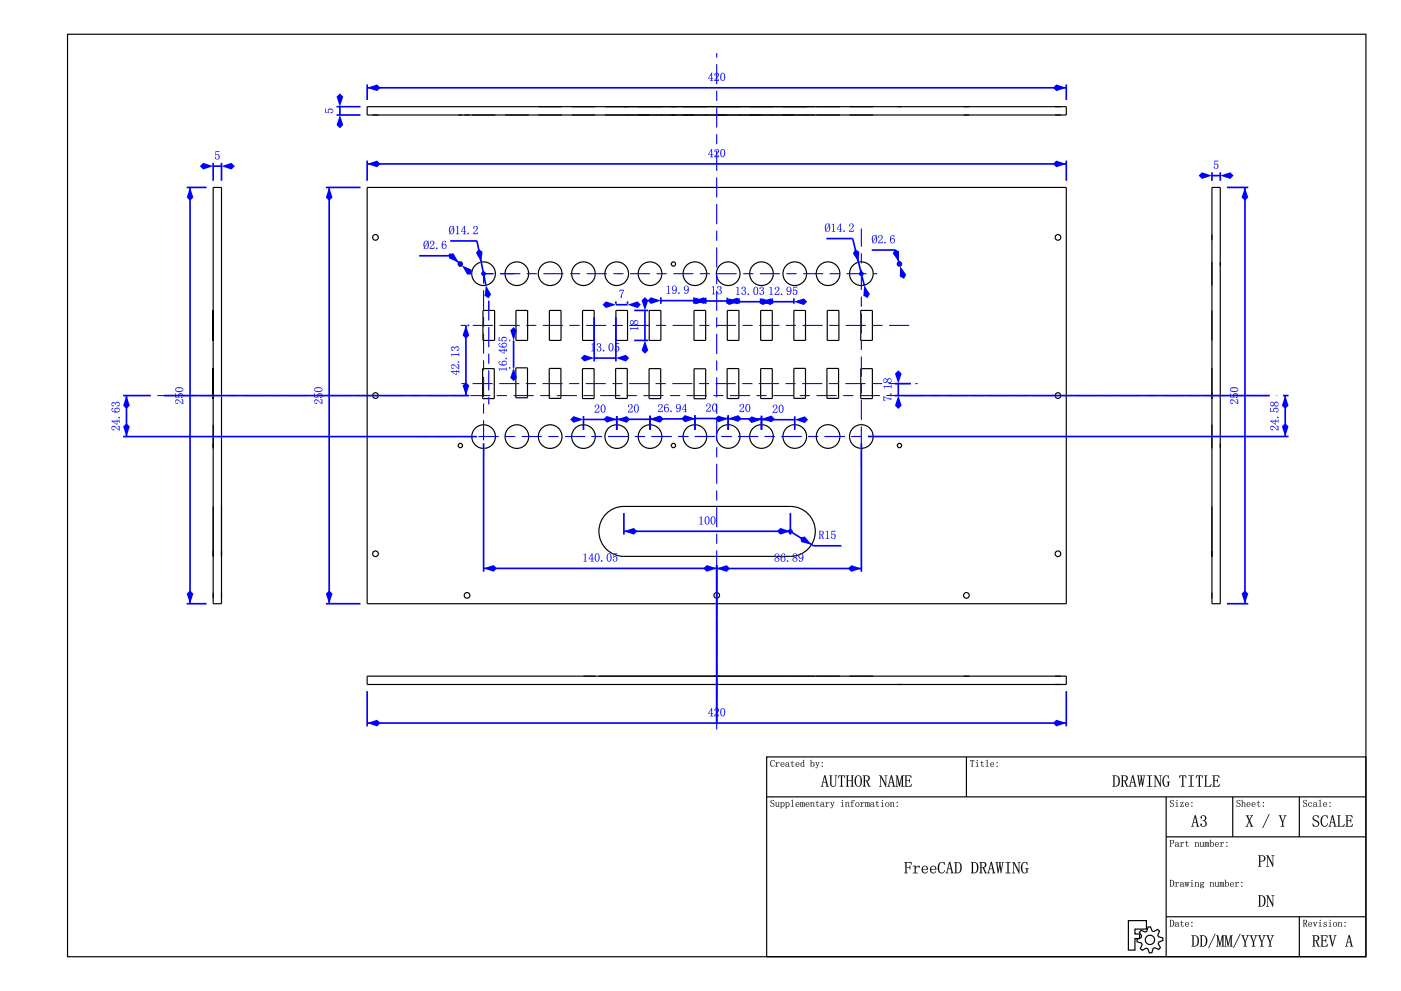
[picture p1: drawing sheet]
<svg xmlns="http://www.w3.org/2000/svg" width="420mm" height="297mm" viewBox="0 0 420 297" stroke-linecap="round" stroke-linejoin="round" font-family="sans-serif">
<g fill="none" stroke="#000" stroke-width=".35">
<path d="M20.3 10.3h389.3v276.5h-389.3zM110.1 32h209.7v2.5h-209.7zM111.8 34.5h1.7M137.4 34.5h1.3M139.2 34.5h1.7M141.5 34.5h7.1M151.5 34.5h7M161.4 32h7.1M161.4 34.5h7.1M171.4 32h7.1M171.4 34.5h7.1M181.4 32h7.1"/>
<path d="M181.4 34.5h7.1M191.4 32h7.1M191.4 34.5h7.1M201.3 32h1.3M201.3 34.5h1.3M204.9 32h7M204.9 34.5h7M214.8 32h7.1M214.8 34.5h7.1M224.8 32h7.1M224.8 34.5h7.1M234.8 32h7.1"/>
<path d="M234.8 34.5h7.1M237 32h7.5M237 34.5h1.1M241.6 34.5h2.9M244.8 32h7.1M244.8 34.5h7.1M254.8 32h7.1M254.8 34.5h7.1M269.1 32h1.3M289 32h1.7M289 34.5h1.7M316.4 32h1.7"/>
<path d="M316.4 34.5h1.7M63.9 56.2h2.5v124.8h-2.5zM110.1 56.2h209.7v124.8h-209.7zM363.5 56.2h2.5v124.8h-2.5zM363.5 78.5v7.1M363.5 70.3v1.7M366 78.5v1.3M144.8 93.1h3.5v8.9h-3.5zM154.7 93.1h3.5v8.9h-3.5zM164.8 93.1h3.5v8.9h-3.5zM174.7 93.1h3.5v8.9h-3.5zM184.7 93.1h3.5v8.9h-3.5z"/>
<path d="M194.7 93.1h3.5v8.9h-3.5zM208.1 93.1h3.5v8.9h-3.5zM218.1 93.1h3.5v8.9h-3.5zM228.1 93.1h3.5v8.9h-3.5zM238.1 93.1h3.5v8.9h-3.5zM248.1 93.1h3.5v8.9h-3.5zM258.1 93.1h3.5v8.9h-3.5zM63.9 117.7v1.7M144.7 110.5h3.5v9h-3.5zM154.7 110.3h3.5v8.9h-3.5zM164.7 110.4h3.5v9h-3.5zM174.7 110.5h3.5v9h-3.5z"/>
<path d="M184.6 110.5h3.5v8.9h-3.5zM194.7 110.5h3.4v9h-3.4zM208.1 110.5h3.5v9h-3.5zM218.1 110.5h3.5v9h-3.5zM228.1 110.5h3.5v9h-3.5zM238.1 110.4h3.5v9h-3.5zM248 110.4h3.5v9h-3.5zM258.1 110.5h3.5v9h-3.5zM363.5 117.7v1.7M63.9 132.9v1.3M63.9 127.3v7.1M363.5 127.3v7.1"/>
<path d="M366 132.9v1.3M63.9 151.8v15M66.4 151.8v15M181.4 154.4a7.5 7.5 0 0 1 5.7-2.6h49.9a7.5 7.5 0 0 1 7.5 7.5 7.5 7.5 0 0 1-7.5 7.5h-49.9a7.5 7.5 0 0 1-6.8-4.4 7.5 7.5 0 0 1 1.1-8zM363.5 151.8v15M63.9 177.6v1.7M63.9 165.1v1.7M66.4 177.6v1.7M66.4 165.1v1.7M363.5 177.6v1.7M363.5 165.1v1.7M110.1 202.7h209.7v2.5h-209.7z"/>
<path d="M175 202.7h3.5M179.6 202.7h7.5M214.1 202.7h1.7M237 202.7h7.5M244.8 202.7h7.1M254.8 202.7h7.1M269.1 205.2h1.3M289 202.7h1.7M316.4 205.2h1.7M316.4 202.7h1.7M229.9 226.9h179.7v59.9h-179.7zM229.9 238.9h179.7"/>
<path d="M289.8 226.9v12M349.7 238.9v47.9M369.7 238.9v11.9M389.7 238.9v11.9M349.7 250.8h59.9M338.4 275.9h5.4v2.6h-3.4v1.5h1.4v1.3h-1.4v3.5h-2zM342.2 278.8l1.2 .6 .5-.3 .4-1.2 .7-.1 .5 1.3 .5 .1 1.2-.6 .5 .5-.5 1.2 .2 .5 1.3 .3 .1 .8-1.3 .5-.1 .5 .6 1.1-.5 .6-1.2-.5-.5 .2-.3 1.3h-.8l-.5-1.2-.5-.2-1.1 .7-.6-.6 .5-1.2-.2-.4-1.3-.4v-.8l1.2-.4 .2-.5-.7-1.2zM349.7 274.8h59.9M389.7 274.8v12"/>
<circle cx="112.6" cy="71.2" r=".85"/>
<circle cx="138.1" cy="79.1" r=".65"/>
<circle cx="202" cy="79.1" r=".65"/>
<circle cx="269.8" cy="79.1" r=".65"/>
<circle cx="317.3" cy="71.2" r=".85"/>
<circle cx="145" cy="82" r="3.5"/>
<circle cx="155" cy="82" r="3.5"/>
<circle cx="165" cy="82" r="3.5"/>
<circle cx="175" cy="82" r="3.5"/>
<circle cx="185" cy="82" r="3.5"/>
<circle cx="194.9" cy="82" r="3.5"/>
<circle cx="208.4" cy="82" r="3.5"/>
<circle cx="218.4" cy="82" r="3.5"/>
<circle cx="228.4" cy="82" r="3.5"/>
<circle cx="238.4" cy="82" r="3.5"/>
<circle cx="248.3" cy="82" r="3.5"/>
<circle cx="258.3" cy="82" r="3.5"/>
<circle cx="112.6" cy="118.6" r=".85"/>
<circle cx="317.3" cy="118.6" r=".85"/>
<circle cx="138.1" cy="133.5" r=".65"/>
<circle cx="145" cy="130.9" r="3.5"/>
<circle cx="155" cy="130.9" r="3.5"/>
<circle cx="165" cy="130.9" r="3.5"/>
<circle cx="175" cy="130.9" r="3.5"/>
<circle cx="185" cy="130.9" r="3.5"/>
<circle cx="195" cy="130.9" r="3.5"/>
<circle cx="202" cy="133.5" r=".65"/>
<circle cx="208.4" cy="130.9" r="3.5"/>
<circle cx="218.4" cy="130.8" r="3.5"/>
<circle cx="228.4" cy="130.8" r="3.5"/>
<circle cx="238.4" cy="130.8" r="3.5"/>
<circle cx="248.3" cy="130.8" r="3.5"/>
<circle cx="258.3" cy="130.8" r="3.5"/>
<circle cx="269.8" cy="133.5" r=".65"/>
<circle cx="112.6" cy="166" r=".85"/>
<circle cx="140.1" cy="178.5" r=".85"/>
<circle cx="214.9" cy="178.5" r=".85"/>
<circle cx="289.8" cy="178.5" r=".85"/>
<circle cx="317.3" cy="166" r=".85"/>
<circle cx="344.9" cy="281.7" r="1.39"/>
</g>
<g fill="#000">
<path d="M231.4 227.9l.8-.1v.5a.52 .52 0 0 0-.6-.4 .52 .52 0 0 0-.4 .7 .69 .69 0 0 0 0 .8 .69 .69 0 0 0 .9 .2l.1-.4a.67 .67 0 0 1-.8 .6 .67 .67 0 0 1-.4-1zM232.5 228.5h.5v.4a.4 .4 0 0 1 .3-.4 .4 .4 0 0 1 .5 .2l-.4-.1-.4 .4v.7l.4 .1h-.9l.3-.1v-1.1zM234.4 228.7l-.1 .4h.7l-.2-.5zM234.3 228.7a.56 .56 0 0 1 .6-.2 .56 .56 0 0 1 .3 .7h-.9a.48 .48 0 0 0 .3 .5 .48 .48 0 0 0 .6-.2 .63 .63 0 0 1-1 .2 .63 .63 0 0 1 .1-1zM235.6 228.7l.5-.2 .5 .2v1h.2h-.4a.46 .46 0 0 1-.5 .2 .46 .46 0 0 1-.3-.6 .46 .46 0 0 1 .5-.3h.3a.37 .37 0 0 0-.3-.4 .37 .37 0 0 0-.4 .3zM235.9 229.2a.36 .36 0 0 0 0 .6 .36 .36 0 0 0 .5-.2v-.6zM237.5 228.1l.1 .4h.5l-.5 .1v.9a.26 .26 0 0 0 .3 .3 .26 .26 0 0 0 .2-.4 .35 .35 0 0 1-.3 .5 .35 .35 0 0 1-.4-.5v-.8l-.3-.1 .3-.1zM238.9 228.7l-.1 .4h.7l-.2-.5zM238.8 228.7a.56 .56 0 0 1 .6-.2 .56 .56 0 0 1 .3 .7h-.9a.48 .48 0 0 0 .3 .5 .48 .48 0 0 0 .6-.2 .63 .63 0 0 1-1 .2 .63 .63 0 0 1 .1-1zM240.5 228.6l-.1 .2a.49 .49 0 0 0-.2 .6 .49 .49 0 0 0 .7 .2l.1-.8zM240.8 227.8l.3-.1 .2 2.1h-.3v-.2a.6 .6 0 0 1-1-.4 .6 .6 0 0 1 .8-.7l.2 .2v-.7zM243 227.8l.3-.1v1.1a.62 .62 0 0 1 1 .2 .62 .62 0 0 1-.6 .8h-.6zM243.5 228.7l-.2 .8a.44 .44 0 0 0 .7 .2 .44 .44 0 0 0 0-.7l-.1-.4zM244.5 228.5h.5l-.1 .2 .3 .8 .3-.8-.2-.2h.5l-.6 1.4a.31 .31 0 0 1-.2 .3 .31 .31 0 0 1-.4-.1h.4l.1-.4zM246.5 228.6a.16 .16 0 0 1 .3 0 .16 .16 0 0 1-.3 0zM246.5 229.7a.16 .16 0 0 1 .3 0 .16 .16 0 0 1-.3 0z"/>
<path d="M231.4 227.9l.8-.1v.6a.51 .51 0 0 0-.6-.5 .51 .51 0 0 0-.3 .7 .68 .68 0 0 0 0 .8 .68 .68 0 0 0 .7 .2l.2-.4a.62 .62 0 0 1-.6 .7 .62 .62 0 0 1-.6-.7v-.7zM231.4 227.9a1.04 1.04 0 0 0-.4 1.2 1.04 1.04 0 0 0 .9 .7l.3-.6a.52 .52 0 0 1-.6 .6 .52 .52 0 0 1-.4-.7 .74 .74 0 0 1 .1-.9 .74 .74 0 0 1 .8-.2l.2 .3-.1-.5zM232.5 228.5l.5-.1v.5a.4 .4 0 0 1 .3-.4 .4 .4 0 0 1 .5 .2l-.4-.1-.4 .4v.7l.4 .1h-.9l.3-.1v-1zM232.5 228.5l.4 .2v1l-.4 .1h.9l-.4-.1v-.7l.4-.4 .4 .1a.43 .43 0 0 0-.5-.2 .43 .43 0 0 0-.3 .4v-.4zM234.4 228.7l-.1 .4h.7l-.2-.5zM234.4 228.7l.4-.1 .3 .5h-.8zM234.3 228.7a.56 .56 0 0 1 .7-.2 .56 .56 0 0 1 .2 .7h-.9a.49 .49 0 0 0 .3 .5 .49 .49 0 0 0 .6-.2 .64 .64 0 0 1-1 .2 .64 .64 0 0 1 .1-1zM234.3 228.7a.62 .62 0 0 0 0 1 .62 .62 0 0 0 .9-.2l-.1-.1a.45 .45 0 0 1-.5 .3 .45 .45 0 0 1-.3-.5h.9a.54 .54 0 0 0-.3-.6 .54 .54 0 0 0-.6 .1zM235.6 228.7l.5-.2 .5 .2v1l.3-.2-.1 .2-.2 .1-.2-.1a.48 .48 0 0 1-.6 .2 .48 .48 0 0 1-.2-.6 .48 .48 0 0 1 .5-.3h.3a.33 .33 0 0 0-.2-.4 .33 .33 0 0 0-.4 .2l-.1 .1zM235.7 228.7v.2a.4 .4 0 0 1 .4-.3 .4 .4 0 0 1 .4 .4 .59 .59 0 0 0-.7 .1 .59 .59 0 0 0-.1 .6l.9 .1 .3-.3-.3 .2-.1-1.1zM235.9 229.2a.34 .34 0 0 0 0 .6 .34 .34 0 0 0 .5-.2v-.6zM235.9 229.2l.6-.2-.1 .6a.37 .37 0 0 1-.5 .2 .37 .37 0 0 1 0-.6zM237.5 228l.1 .5h.5l-.5 .1v.9a.25 .25 0 0 0 .3 .2 .25 .25 0 0 0 .2-.3 .37 .37 0 0 1-.3 .5 .37 .37 0 0 1-.4-.5v-.8l-.3-.1 .3-.1zM237.5 228.1l-.1 .3-.3 .1 .4 .1v.8a.36 .36 0 0 0 .3 .4 .36 .36 0 0 0 .4-.3l-.1-.1a.27 .27 0 0 1-.2 .4 .27 .27 0 0 1-.3-.3v-.9l.5-.1h-.5zM238.9 228.7l-.1 .4h.7l-.2-.5zM238.9 228.7l.4-.1 .3 .5h-.8zM238.8 228.7a.56 .56 0 0 1 .6-.2 .56 .56 0 0 1 .3 .7h-.9a.49 .49 0 0 0 .3 .5 .49 .49 0 0 0 .6-.2 .64 .64 0 0 1-1 .2 .64 .64 0 0 1 .1-1zM238.8 228.7a.62 .62 0 0 0-.1 1 .62 .62 0 0 0 1-.2l-.1-.1a.45 .45 0 0 1-.5 .3 .45 .45 0 0 1-.3-.5h.9a.54 .54 0 0 0-.3-.6 .54 .54 0 0 0-.6 .1zM240.5 228.6a.51 .51 0 0 0-.3 .7 .51 .51 0 0 0 .7 .3l.1-.8zM240.5 228.6l.5 .2v.6a.44 .44 0 0 1-.6 .3 .44 .44 0 0 1-.1-.7zM240.8 227.8l.4-.1 .1 2.1h-.3v-.2a.47 .47 0 0 1-.6 .3 .47 .47 0 0 1-.3-.5 .59 .59 0 0 1 .1-.8 .59 .59 0 0 1 .8 0zM240.8 227.8l.2 .2v.7a.56 .56 0 0 0-.8 .1 .56 .56 0 0 0 0 .7 .56 .56 0 0 0 .8 .1v.2h.3l-.2-.2 .1-1.9zM243 227.8l.3-.1v1.1a.48 .48 0 0 1 .5-.3 .48 .48 0 0 1 .4 .5 .61 .61 0 0 1-.1 .7 .61 .61 0 0 1-.8 0l-.2 .1zM243 227.8l.2 .2-.1 1.8 .2-.1a.6 .6 0 0 0 .9-.4 .6 .6 0 0 0-.8-.6l-.1 .1v-1.1zM243.5 228.7l-.2 .8a.43 .43 0 0 0 .7 .2 .43 .43 0 0 0 0-.7l-.1-.4zM243.5 228.7a.53 .53 0 0 1 .6 .5 .53 .53 0 0 1-.7 .5l-.1-.7zM244.5 228.5h.5l-.1 .2 .3 .8 .3-.8-.2-.2h.5l-.6 1.4a.32 .32 0 0 1-.2 .4 .32 .32 0 0 1-.4-.2h.4l.1-.4zM244.5 228.5l.6 1.2a.3 .3 0 0 1-.1 .4 .3 .3 0 0 1-.4 0 .3 .3 0 0 0 .4 .1 .3 .3 0 0 0 .1-.3l.7-1.4h-.5l.2 .2-.3 .9-.3-.9 .1-.2zM246.4 228.6a.2 .2 0 0 1 .4 0 .2 .2 0 0 1-.4 0zM246.5 228.6a.15 .15 0 0 0 .3 0 .15 .15 0 0 0-.3 0zM246.4 229.7a.2 .2 0 0 1 .4 0 .2 .2 0 0 1-.4 0zM246.5 229.7a.15 .15 0 0 0 .3 0 .15 .15 0 0 0-.3 0z"/>
<path d="M247.2 232.4l.3-.1 .8 3.1 .2 .4h-.8l.2-.3-.2-1h-.9l-.2 .9 .3 .4h-.7l.2-.3zM247.3 232.8l-.4 1.6h.8zM248.7 232.4h.9l-.3 .3v2.3a.65 .65 0 0 0 .7 .7 .65 .65 0 0 0 .6-.7v-2.3l-.3-.3h.7l-.3 .3v2.3a.87 .87 0 0 1-.8 .8 .87 .87 0 0 1-.9-.8v-2.3zM251.4 232.4h1.9l.1 .8a.48 .48 0 0 0-.3-.6 .48 .48 0 0 0-.6 .2v2.7l.4 .3h-1l.3-.3v-2.9a.56 .56 0 0 0-.6 .1 .56 .56 0 0 0-.2 .5zM253.7 232.4h.9l-.3 .3v1.3h1.1v-1.3l-.2-.3h.8l-.2 .3v2.8l.2 .3h-.8l.2-.2v-1.5h-1.1v1.4l.3 .3h-.9l.3-.3v-2.8zM257 232.7a2.72 2.72 0 0 0 .2 3 1.08 1.08 0 0 0 .9-1.6 1.1 1.1 0 0 0-.9-1.5zM256.8 232.7a1.07 1.07 0 0 1 1.2-.1 1.07 1.07 0 0 1 .5 1.2 1.32 1.32 0 0 1-.2 1.4 1.32 1.32 0 0 1-1.4 .4 2.39 2.39 0 0 1-.1-2.9zM258.8 232.4h1.1a.83 .83 0 0 1 .9 .8 .83 .83 0 0 1-.7 .9l.6 1.4 .3 .3h-.5l-.7-1.7h-.4v1.4l.3 .3h-.9l.3-.3v-2.8zM259.4 232.6v1.4a.76 .76 0 0 0 1.1-.7 .76 .76 0 0 0-1.1-.7zM263.7 232.4h.6l1.3 2.6v-2.3l-.3-.3h.8l-.4 .3v3.1l-1.6-2.9v2.6l.3 .3h-.7l.3-.3v-2.8zM267.2 232.4l.3-.1 .7 3.1 .3 .4h-.8l.2-.3-.2-1h-.9l-.2 .9 .3 .4h-.7l.2-.3zM267.3 232.8l-.5 1.6h.9zM268.7 232.4h.5l.6 2.6 .6-2.6h.7l-.3 .3v2.8l.3 .3h-.9l.3-.3v-2.5l-.7 2.8-.8-2.8v2.5l.3 .3h-.6l.2-.3v-2.8zM271.3 232.4h1.9l.2 .7-.6-.5-.9 .1-.1 1.2h.8l.3-.5v1.2l-.3-.5-.8-.1 .2 1.7a1.03 1.03 0 0 0 1.3-.7l-.1 .8h-1.9l.2-.3v-2.8z"/>
<path d="M247.2 232.4l.3-.1 .8 3.1 .3 .4h-.9l.2-.3-.2-1h-.9l-.1 .9 .2 .4h-.7l.2-.3zM247.2 232.4l-.8 3.2-.2 .2h.7l-.3-.4 .2-.9h.9l.3 1-.3 .3h.8l-.3-.3-.7-3.2zM247.3 232.8l-.4 1.6h.8zM247.3 232.8l.4 1.6h-.9zM248.7 232.4h.9l-.3 .3v2.3a.63 .63 0 0 0 .7 .6 .63 .63 0 0 0 .6-.6v-2.3l-.3-.3h.7l-.2 .3v2.3a.89 .89 0 0 1-.9 .8 .89 .89 0 0 1-.9-.8v-2.3zM248.7 232.4l.3 .3v2.3a.84 .84 0 0 0 .9 .8 .84 .84 0 0 0 .8-.8v-2.3l.3-.3h-.7l.3 .3v2.3a.68 .68 0 0 1-.6 .7 .68 .68 0 0 1-.7-.7v-2.3l.3-.3zM251.4 232.4h1.9v.8a.56 .56 0 0 0-.8-.6v2.9l.4 .3h-1.1l.4-.3v-2.9a.55 .55 0 0 0-.8 .6h-.2zM251.4 232.4v.8a.48 .48 0 0 1 .2-.6 .48 .48 0 0 1 .6 .2v2.7l-.3 .3h1l-.4-.3v-2.9a.56 .56 0 0 1 .6 0 .56 .56 0 0 1 .3 .6l-.1-.8zM253.7 232.4h.9l-.3 .3v1.3h1.1v-1.3l-.3-.3h1l-.3 .3v2.8l.3 .3h-1l.3-.2v-1.5h-1.1v1.5l.3 .2h-.9l.3-.3v-2.8zM253.7 232.4l.3 .3v2.8l-.3 .3h.9l-.3-.3v-1.4h1.2v1.5l-.3 .2h.8l-.3-.3v-2.8l.3-.3h-.8l.3 .2v1.4h-1.2v-1.3l.3-.3zM257 232.7a2.27 2.27 0 0 0 .4 3 2.06 2.06 0 0 0 .5-2.7l-.3-.4zM257 232.7a.83 .83 0 0 1 1 .1 .83 .83 0 0 1 .2 1 1.35 1.35 0 0 1-1 1.9 2.61 2.61 0 0 1-.2-3zM256.8 232.7a1.1 1.1 0 0 1 1.2-.1 1.1 1.1 0 0 1 .5 1.2 1.39 1.39 0 0 1-.2 1.4 1.39 1.39 0 0 1-1.3 .5 2.29 2.29 0 0 1-.2-3zM256.8 232.6a2 2 0 0 0 .6 3.2 1.86 1.86 0 0 0 1.1-1.7 1.86 1.86 0 0 0-1.1-1.7zM258.8 232.4h1.1a.84 .84 0 0 1 .9 .7 .84 .84 0 0 1-.7 1l.6 1.4 .3 .3h-.5l-.7-1.7h-.4v1.5l.3 .2h-.9l.2-.3v-2.8zM258.8 232.4l.3 .3v2.8l-.3 .3h.9l-.3-.3v-1.4h.4l.7 1.7h.5l-.3-.3-.6-1.4a.8 .8 0 0 0 .7-.9 .8 .8 0 0 0-.9-.7zM259.4 232.6v1.4a.74 .74 0 0 0 1-.4 .74 .74 0 0 0-.4-1zM259.4 232.6a.78 .78 0 0 1 1.1 .7 .78 .78 0 0 1-1.1 .7zM263.6 232.4h.7l1.3 2.6v-2.3l-.3-.3h.8l-.3 .3v3.1h-.4h.2l-1.5-2.9v2.6l.4 .3h-.9l.4-.3v-2.8zM263.7 232.4l.3 .3v2.8l-.3 .3h.7l-.3-.3v-2.6l1.6 2.9h-.3h.3v-3.1l.4-.3h-.8l.4 .3v2.3l-1.4-2.6zM267.2 232.4l.3-.1 .7 3.1 .3 .4h-.9l.3-.3-.2-1h-.9l-.2 .9 .3 .4h-.8l.3-.3zM267.2 232.4l-.8 3.2-.2 .2h.7l-.3-.4 .2-.9h.9l.2 1-.2 .3h.8l-.3-.3-.7-3.2zM267.3 232.8l-.4 1.6h.8zM267.2 232.8l.5 1.6h-.9zM268.6 232.4h.6l.6 2.6 .6-2.6h.7l-.3 .3v2.8l.3 .3h-.9l.3-.3v-2.5l-.7 2.8h-.2l-.6-2.8v2.5l.3 .3h-.7l.3-.3v-2.8zM268.7 232.4l.2 .3v2.8l-.2 .3h.6l-.3-.3v-2.5l.8 2.8 .6-2.9 .1 2.6-.3 .3h.9l-.3-.3v-2.8l.3-.3h-.7l-.6 2.6-.6-2.6zM271.2 232.4h2l.2 .7-.6-.5-.9 .1-.1 1.2h.8l.3-.5v1.2l-.3-.5-.8-.1 .2 1.6a1.01 1.01 0 0 0 1.3-.6h.2l-.2 .8h-2.1l.3-.3v-2.8zM271.3 232.4l.3 .3v2.8l-.3 .3h1.9l.1-.8a.97 .97 0 0 1-1.3 .7l-.2-.2v-1.5l.8 .1 .3 .5v-1.2l-.3 .5-.8 .1v-1.4h.9l.7 .5-.2-.7z"/>
<path d="M291 227.8h1.1l.1 .5-.3-.4h-.2v1.8l.2 .1h-.6l.2-.1v-1.8l-.4 .1-.2 .3zM292.6 228.5l.6-.1v1.3l.3 .1h-.9l.4-.1v-1.1zM292.9 227.9a.15 .15 0 0 1 .3 0 .15 .15 0 0 1-.3 0zM294.5 228.1v.4h.5l-.5 .1v.9a.26 .26 0 0 0 .3 .3 .26 .26 0 0 0 .2-.4 .35 .35 0 0 1-.3 .5 .35 .35 0 0 1-.3-.5v-.8l-.4-.1 .3-.1zM295.6 227.8l.5-.1 .1 2 .3 .1h-.9l.4-.1v-1.8zM297.3 228.7l-.1 .4h.7l-.2-.5zM297.2 228.7a.56 .56 0 0 1 .6-.2 .56 .56 0 0 1 .3 .7h-.9a.48 .48 0 0 0 .3 .5 .48 .48 0 0 0 .6-.2 .63 .63 0 0 1-1 .2 .63 .63 0 0 1 .1-1zM298.9 228.6a.16 .16 0 0 1 .3 0 .16 .16 0 0 1-.3 0zM298.9 229.7a.16 .16 0 0 1 .3 0 .16 .16 0 0 1-.3 0z"/>
<path d="M291 227.8h1.1l.1 .5-.5-.4v1.8l.2 .1h-.7l.3-.1v-1.8l-.6 .4zM291 227.8l-.1 .5 .2-.4h.4v1.8l-.2 .1h.6l-.3-.1v-1.8h.3l.3 .4-.1-.5zM292.6 228.5l.6-.1v1.3l.3 .1h-.9l.4-.1v-1zM292.6 228.5l.4 .2v1l-.4 .1h.9l-.4-.1 .1-1.3zM292.9 227.9a.16 .16 0 0 1 .3 0 .16 .16 0 0 1-.3 0zM292.9 227.9a.15 .15 0 0 0 .3 0 .15 .15 0 0 0-.3 0zM294.4 228l.1 .5h.5l-.5 .1v.9a.25 .25 0 0 0 .3 .2 .25 .25 0 0 0 .2-.3 .37 .37 0 0 1-.3 .5 .37 .37 0 0 1-.4-.5l.1-.8-.4-.1 .3-.1zM294.5 228.1l-.2 .3-.3 .1 .4 .1v.8a.36 .36 0 0 0 .3 .4 .36 .36 0 0 0 .4-.3l-.1-.1a.27 .27 0 0 1-.2 .4 .27 .27 0 0 1-.3-.3v-.9l.5-.1h-.5zM295.6 227.8l.6-.1v2l.3 .1h-.9l.4-.1v-1.7zM295.6 227.8l.4 .2v1.7l-.4 .1h.9l-.4-.1v-2zM297.3 228.7l-.1 .4h.7l-.2-.5zM297.3 228.7l.4-.1 .3 .5h-.8zM297.2 228.7a.56 .56 0 0 1 .7-.2 .56 .56 0 0 1 .2 .7h-.9a.49 .49 0 0 0 .3 .5 .49 .49 0 0 0 .6-.2 .64 .64 0 0 1-1 .2 .64 .64 0 0 1 .1-1zM297.2 228.7a.62 .62 0 0 0 0 1 .62 .62 0 0 0 .9-.2l-.1-.1a.45 .45 0 0 1-.5 .3 .45 .45 0 0 1-.3-.5h.9a.54 .54 0 0 0-.3-.6 .54 .54 0 0 0-.6 .1zM298.9 228.6a.18 .18 0 0 1 .3 0 .18 .18 0 0 1-.3 0zM298.9 228.6a.15 .15 0 0 0 .3 0 .15 .15 0 0 0-.3 0zM298.9 229.7a.18 .18 0 0 1 .3 0 .18 .18 0 0 1-.3 0zM298.9 229.7a.15 .15 0 0 0 .3 0 .15 .15 0 0 0-.3 0z"/>
<path d="M334.3 232.7v2.8a.83 .83 0 0 0 .9-.1 .83 .83 0 0 0 .2-.9 1.32 1.32 0 0 0-1-1.9zM334.2 232.6a1.04 1.04 0 0 1 1.1 .3 1.04 1.04 0 0 1 .2 1.2 1.07 1.07 0 0 1-.1 1.2 1.07 1.07 0 0 1-1.2 .3zM333.6 232.4a1.77 1.77 0 0 1 2 .6 1.77 1.77 0 0 1 .1 2.1l-.6 .6-1.5 .1 .3-.3v-2.8zM333.6 232.4l.3 .3v2.8l-.3 .3a1.76 1.76 0 0 0 2.1-1 1.76 1.76 0 0 0-.7-2.2zM336.2 232.4h1.1a.84 .84 0 0 1 .9 .7 .84 .84 0 0 1-.7 1l.6 1.4 .3 .3h-.6l-.6-1.7h-.4v1.5l.3 .2h-.9l.2-.3v-2.8zM336.2 232.4l.3 .3v2.8l-.3 .3h.8l-.3-.3v-1.4h.5l.7 1.7h.5l-.3-.3-.6-1.4a.8 .8 0 0 0 .7-.9 .8 .8 0 0 0-.9-.7zM336.8 232.6v1.4a.74 .74 0 0 0 1-.4 .74 .74 0 0 0-.4-1zM336.8 232.6a.78 .78 0 0 1 1.1 .7 .78 .78 0 0 1-1.2 .7zM339.5 232.4l.4-.1 .7 3.1 .3 .4h-.9l.3-.3-.2-1h-.9l-.2 .9 .3 .4h-.8l.3-.3zM339.6 232.4l-.8 3.2-.3 .2h.8l-.3-.4 .2-.9h.9l.2 1-.2 .3h.8l-.3-.3-.7-3.2zM339.6 232.8l-.3 1.6h.8zM339.6 232.8l.5 1.6h-.9zM341 232.4h.7l-.2 .3 .3 2.1 .4-1.7-.3-.7h.7l-.2 .3 .3 2 .4-1.9-.3-.4h.7l-.3 .3-.5 3.1h-.1l-.3-2.1-.5 2.1h-.1zM341 232.4l.2 .2 .5 3.2 .5-2.1 .5 2.1 .5-3.1 .3-.3h-.6l.2 .4-.4 2-.3-2.1 .2-.3h-.7l.3 .7-.3 1.8-.4-2.2 .2-.3zM343.9 232.4h1.6v.2l-.6 .1v2.9h.6v.2h-1.6v-.2l.7-.1v-2.8l-.7-.1zM344 232.4l.6 .3v2.9l-.6 .2h1.5l-.6-.3v-2.9l.6-.2zM346 232.4h.7l1.3 2.6v-2.3l-.4-.3h.9l-.4 .3v3.1h-.3h.2l-1.5-2.9v2.6l.3 .3h-.8l.3-.3v-2.8zM346 232.4l.4 .3v2.8l-.4 .3h.8l-.4-.3v-2.6l1.6 2.9h-.2h.3v-3.1l.3-.3h-.7l.3 .3v2.3l-1.4-2.6zM349.1 232.7l.4-.3 .9-.1 .2 1-.1 .1a.71 .71 0 0 0-.8-.8 .71 .71 0 0 0-.6 .8 1.94 1.94 0 0 0 .7 2.3l.5-.4-.1-.7-.3-.3h1l-.3 .3-.1 1a1.24 1.24 0 0 1-1.5 0 1.24 1.24 0 0 1-.4-1.4zM349.1 232.7a2.09 2.09 0 0 0 .4 3.1l1.1-.2v-1l.3-.3h-1l.4 .3v.7a.58 .58 0 0 1-.7 .5 .58 .58 0 0 1-.5-.6v-.2a1.99 1.99 0 0 1 .7-2.5l.4 .2 .4 .6-.2-.9-.9 .1zM353.8 232.4h1.9v.8a.56 .56 0 0 0-.8-.6v2.9l.3 .3h-1l.3-.3v-2.9a.55 .55 0 0 0-.8 .6h-.1zM353.8 232.4l-.1 .8a.48 .48 0 0 1 .3-.6 .48 .48 0 0 1 .6 .2v2.7l-.4 .3h1l-.4-.3v-2.9a.56 .56 0 0 1 .7 0 .56 .56 0 0 1 .2 .6l-.1-.8zM356.4 232.4h1.6v.2l-.6 .1v2.9h.6v.2h-1.6v-.2l.6-.1v-2.8l-.6-.1zM356.4 232.4l.7 .3v2.9l-.7 .2h1.6l-.6-.3v-2.9l.6-.2zM358.8 232.4h1.9v.8a.56 .56 0 0 0-.8-.6v2.9l.3 .3h-1l.3-.3v-2.9a.55 .55 0 0 0-.8 .6h-.1zM358.8 232.4l-.1 .8a.48 .48 0 0 1 .2-.6 .48 .48 0 0 1 .7 .2v2.7l-.4 .3h1l-.4-.3v-2.9a.56 .56 0 0 1 .7 0 .56 .56 0 0 1 .2 .6l-.1-.8zM361.1 232.4h1l-.3 .3v2.9h1l.4-.7-.1 .9h-2l.3-.3v-2.8zM361.1 232.4l.4 .3v2.8l-.4 .3h2l.1-.8a1 1 0 0 1-1.4 .7l-.1-3 .4-.3zM363.6 232.4h1.9l.3 .7-.7-.5-.9 .1v1.2h.7l.4-.5v1.2l-.4-.5-.7-.1 .1 1.6a1.01 1.01 0 0 0 1.4-.6h.1l-.2 .8h-2l.3-.3v-2.8zM363.6 232.4l.3 .3v2.8l-.3 .3h2l.1-.8a.97 .97 0 0 1-1.3 .7l-.2-.2v-1.5l.7 .1 .4 .5v-1.2l-.4 .5-.7 .1v-1.4h.9l.6 .5-.2-.7z"/>
<path d="M334.2 232.7v2.8a.84 .84 0 0 0 1-.1 .84 .84 0 0 0 .3-.9 1.35 1.35 0 0 0-1.1-1.9zM333.6 232.4h.9a1.71 1.71 0 0 1 1.3 1.7 1.71 1.71 0 0 1-1.3 1.7h-.9l.3-.3v-2.8zM336.2 232.4h1.1a.83 .83 0 0 1 .9 .8 .83 .83 0 0 1-.7 .9l.6 1.4 .3 .3h-.5l-.7-1.7h-.4v1.4l.2 .3h-.8l.3-.3v-2.8zM336.8 232.6v1.4a.76 .76 0 0 0 1.1-.7 .76 .76 0 0 0-1.1-.7zM339.6 232.4l.3-.1 .7 3.1 .3 .4h-.8l.2-.3-.2-1h-.9l-.2 .9 .3 .4h-.8l.3-.3zM339.6 232.8l-.4 1.6h.9zM341 232.4h.7l-.2 .3 .3 2.1 .4-1.7-.3-.7h.7l-.2 .3 .3 2 .4-1.9-.2-.4h.6l-.3 .3-.5 3.1-.4-2.1-.6 2.1zM344 232.4h1.5l-.6 .3v2.9l.6 .2h-1.5l.6-.3v-2.8zM346 232.4h.6l1.4 2.6v-2.3l-.3-.3h.7l-.3 .3v3.1l-1.6-2.9v2.6l.3 .3h-.8l.4-.3v-2.8zM349.1 232.7l.4-.3h.9l.1 .9a.73 .73 0 0 0-.8-.8 .73 .73 0 0 0-.7 .9 1.95 1.95 0 0 0 .8 2.3l.5-.4-.1-.7-.3-.3h1l-.3 .3-.1 1a1.29 1.29 0 0 1-1.4-.1 1.29 1.29 0 0 1-.5-1.3zM353.8 232.4h1.8l.1 .8a.48 .48 0 0 0-.2-.6 .48 .48 0 0 0-.6 .2v2.7l.3 .3h-1l.3-.3v-2.9a.56 .56 0 0 0-.5 .1 .56 .56 0 0 0-.3 .5zM356.4 232.4h1.6l-.6 .3v2.9l.6 .2h-1.6l.7-.3v-2.8zM358.8 232.4h1.8l.1 .8a.48 .48 0 0 0-.2-.6 .48 .48 0 0 0-.6 .2v2.7l.3 .3h-1l.3-.3v-2.9a.56 .56 0 0 0-.5 .1 .56 .56 0 0 0-.3 .5zM361.1 232.4h1l-.4 .3 .1 2.9h1l.4-.6-.1 .8h-2l.3-.3v-2.8zM363.6 232.4h1.9l.2 .7-.6-.5-.9 .1v1.2h.7l.4-.5v1.2l-.4-.5-.7-.1 .1 1.7a1.03 1.03 0 0 0 1.4-.7l-.1 .8h-2l.3-.3v-2.8z"/>
<path d="M231.2 239.9l.9-.2v.6a.42 .42 0 0 0-.4-.4 .42 .42 0 0 0-.4 .5l.4 .3a.63 .63 0 0 1 .4 .9 .63 .63 0 0 1-.9 .2l-.1-.6a.47 .47 0 0 0 .4 .6 .47 .47 0 0 0 .5-.4 .47 .47 0 0 0-.4-.5v-.1a.56 .56 0 0 1-.5-.3 .56 .56 0 0 1 .1-.6zM231.2 239.9a.82 .82 0 0 0 .8 1.2 .47 .47 0 0 1-.3 .7 .47 .47 0 0 1-.6-.6l.1 .6a.65 .65 0 0 0 1-.4 .65 .65 0 0 0-.7-.8 .44 .44 0 0 1-.2-.5 .44 .44 0 0 1 .5-.3 .44 .44 0 0 1 .3 .5v-.5zM232.5 240.5l.3-.1v1a.31 .31 0 0 0 .4 .3 .31 .31 0 0 0 .3-.3l-.2-.9 .4-.1 .1 1.3-.3 .1v-.2a.43 .43 0 0 1-.5 .2 .43 .43 0 0 1-.4-.4zM232.5 240.5l.2 .9a.42 .42 0 0 0 .3 .4 .42 .42 0 0 0 .5-.3v.3l.3-.1-.2-.1v-1.2l-.3 .1 .2 .9a.35 .35 0 0 1-.4 .3 .35 .35 0 0 1-.3-.3v-1zM234 240.5l.3-.1v.3a.6 .6 0 0 1 .8 .1 .6 .6 0 0 1 0 .8 .6 .6 0 0 1-.8 .1l.2 .5h-.5l.2-.1v-1.4zM234 240.5l.2 .2v1.4l-.2 .1h.5l-.2-.1v-.5a.57 .57 0 0 0 .8 0 .57 .57 0 0 0 0-.8 .57 .57 0 0 0-.8 0v-.4zM234.4 240.7l-.1 .8a.47 .47 0 0 0 .8-.3 .47 .47 0 0 0-.7-.5zM234.4 240.7a.53 .53 0 0 1 .7 .5 .53 .53 0 0 1-.6 .5zM235.5 240.5l.3-.1v.3a.6 .6 0 0 1 .8 .1 .6 .6 0 0 1 0 .8 .6 .6 0 0 1-.8 .1l.2 .5h-.5l.2-.1v-1.4zM235.5 240.5l.2 .2v1.4l-.2 .1h.5l-.2-.1v-.5a.57 .57 0 0 0 .8 0 .57 .57 0 0 0 0-.8 .57 .57 0 0 0-.8 0v-.4zM235.9 240.7l-.1 .8a.47 .47 0 0 0 .8-.3 .47 .47 0 0 0-.7-.5zM235.9 240.7a.53 .53 0 0 1 .7 .5 .53 .53 0 0 1-.6 .5zM237.2 239.8l.6-.1v2l.3 .1h-.9l.4-.2v-1.7zM237.2 239.8l.4 .2v1.7l-.4 .1h.9l-.4-.2v-1.9zM238.9 240.7l-.1 .4h.7l-.2-.5zM238.9 240.7l.4-.1 .3 .5h-.8zM238.8 240.7a.56 .56 0 0 1 .6-.2 .56 .56 0 0 1 .3 .7l-.9-.1a.49 .49 0 0 0 .3 .6 .49 .49 0 0 0 .6-.3 .64 .64 0 0 1-1 .3 .64 .64 0 0 1 .1-1zM238.8 240.7a.62 .62 0 0 0-.1 .9 .62 .62 0 0 0 1-.1l-.1-.1a.45 .45 0 0 1-.5 .3 .45 .45 0 0 1-.3-.6h.9a.54 .54 0 0 0-.3-.6 .54 .54 0 0 0-.6 .2zM239.9 240.5l.8 .1a.29 .29 0 0 1 .4-.1 .29 .29 0 0 1 .2 .3l.1 1h-.4v-1.2l-.3 .2 .2 1h-.4v-1.2l-.3 .2 .2 1h-.5zM239.9 240.5v1.3h.4l-.1-1 .3-.3v1.3h.4l-.2-1 .3-.3v1.3h.4l-.2-1.2-.5 .1-.3-.2-.2 .2v-.3zM241.9 240.7l-.1 .4h.7l-.2-.5zM241.9 240.7l.4-.1 .3 .5h-.8zM241.7 240.7a.56 .56 0 0 1 .7-.2 .56 .56 0 0 1 .3 .7l-.9-.1a.49 .49 0 0 0 .3 .6 .49 .49 0 0 0 .6-.3 .64 .64 0 0 1-1 .3 .64 .64 0 0 1 0-1zM241.8 240.7a.62 .62 0 0 0-.1 .9 .62 .62 0 0 0 1-.1l-.1-.1a.45 .45 0 0 1-.5 .3 .45 .45 0 0 1-.3-.6h.9a.54 .54 0 0 0-.3-.6 .54 .54 0 0 0-.6 .2zM243 240.5l.3-.1v.3a.44 .44 0 0 1 .5-.2 .44 .44 0 0 1 .4 .4l.1 .9h-.5l.2-.9a.32 .32 0 0 0-.3-.3 .32 .32 0 0 0-.4 .2l.2 1h-.5l.1-.2zM243 240.5l.2 .1v1l-.2 .2h.5l-.2-1a.34 .34 0 0 1 .4-.3 .34 .34 0 0 1 .3 .4l-.2 .9h.5l-.2-.9a.43 .43 0 0 0-.3-.4 .43 .43 0 0 0-.5 .2v-.3zM245 240l.1 .5h.5l-.5 .1v.8a.25 .25 0 0 0 .3 .3 .25 .25 0 0 0 .2-.3 .37 .37 0 0 1-.3 .5 .37 .37 0 0 1-.4-.5v-.8l-.3-.1 .3-.1zM245 240l-.1 .4-.3 .1h.4v.9a.36 .36 0 0 0 .3 .4 .36 .36 0 0 0 .4-.4h-.1a.27 .27 0 0 1-.2 .3 .27 .27 0 0 1-.3-.3v-.9h.5h-.5zM246.1 240.7l.5-.2 .5 .2v.9l.2-.1v.2l-.2 .1-.2-.1a.48 .48 0 0 1-.6 .2 .48 .48 0 0 1-.2-.6 .48 .48 0 0 1 .5-.3l.3-.1a.33 .33 0 0 0-.2-.3 .33 .33 0 0 0-.4 .1l-.2 .2zM246.1 240.7l.1 .2a.4 .4 0 0 1 .4-.3 .4 .4 0 0 1 .3 .4 .59 .59 0 0 0-.6 .1 .59 .59 0 0 0-.1 .6l.9 .1 .2-.3-.2 .2-.1-1.1zM246.4 241.2a.34 .34 0 0 0 0 .5 .34 .34 0 0 0 .5-.1v-.6zM246.4 241.2l.5-.2v.6a.37 .37 0 0 1-.5 .2 .37 .37 0 0 1 0-.6zM247.5 240.5l.5-.1v.5a.4 .4 0 0 1 .3-.5 .4 .4 0 0 1 .5 .3l-.4-.1-.4 .4v.7l.4 .1h-.9l.3-.2v-1zM247.5 240.5l.3 .2v1l-.3 .1h.9l-.4-.1v-.7l.3-.4h.4a.43 .43 0 0 0-.4-.1 .43 .43 0 0 0-.3 .4v-.5zM249 240.5h.5l-.1 .2 .3 .8 .2-.9-.1-.1h.5l-.6 1.4a.32 .32 0 0 1-.2 .3 .32 .32 0 0 1-.4-.1h.4l.1-.4zM249 240.5l.6 1.2a.3 .3 0 0 1-.1 .4 .3 .3 0 0 1-.4 0 .3 .3 0 0 0 .4 .1 .3 .3 0 0 0 .1-.3l.7-1.4h-.5l.2 .1-.3 1-.3-.9 .1-.2zM252.2 240.5l.5-.1v1.3l.4 .1h-.9l.3-.2v-1zM252.2 240.5l.4 .2v1l-.4 .1h.9l-.4-.1v-1.3zM252.5 239.9a.16 .16 0 0 1 .3 0 .16 .16 0 0 1-.3 0zM252.5 239.9a.15 .15 0 0 0 .3 0 .15 .15 0 0 0-.3 0zM253.5 240.5l.3-.1v.3a.44 .44 0 0 1 .5-.2 .44 .44 0 0 1 .3 .4l.2 .9h-.5l.1-.9a.32 .32 0 0 0-.3-.3 .32 .32 0 0 0-.3 .2l.2 1h-.5l.1-.2zM253.5 240.5l.2 .1v1l-.2 .2h.5l-.2-1a.34 .34 0 0 1 .3-.3 .34 .34 0 0 1 .4 .4l-.2 .9h.5l-.2-.9a.43 .43 0 0 0-.3-.4 .43 .43 0 0 0-.5 .2v-.3zM255.5 239.9a.39 .39 0 0 1 .5-.2 .39 .39 0 0 1 .3 .4l-.4-.2-.3 .2v.4h.5l-.5 .1v1.1l.4 .1h-.9l.3-.1v-1.1l-.4-.1h.4zM255.6 239.9l-.2 .6h-.4h.4v1.2l-.3 .1h.9l-.4-.1v-1.2h.5h-.5a.42 .42 0 0 1 0-.5 .42 .42 0 0 1 .5-.1l.2 .2a.37 .37 0 0 0-.3-.4 .37 .37 0 0 0-.4 .2zM256.4 241.1a.7 .7 0 0 1 1.4 0 .7 .7 0 0 1-1.4 0zM256.5 241.1a.63 .63 0 0 0 1.2 0 .63 .63 0 0 0-1.2 0zM256.8 240.7a.5 .5 0 0 0-.1 .7 .5 .5 0 0 0 .8 .1 .51 .51 0 0 0 0-.7 .51 .51 0 0 0-.7-.1zM256.8 240.7a.52 .52 0 0 1 .8 .5 .52 .52 0 0 1-.8 .4zM258 240.5l.5-.1v.5a.4 .4 0 0 1 .3-.5 .4 .4 0 0 1 .5 .3l-.5-.1-.3 .4v.7l.4 .1h-.9l.3-.2v-1zM258 240.5l.3 .2v1l-.3 .1h.8l-.3-.1v-.7l.3-.4h.4a.43 .43 0 0 0-.5-.1 .43 .43 0 0 0-.2 .4v-.5zM259.4 240.5l.8 .1a.29 .29 0 0 1 .3-.1 .29 .29 0 0 1 .3 .3l.1 1h-.5l.1-1.2-.3 .2 .1 1h-.4v-1.2l-.2 .2 .1 1h-.4zM259.4 240.5v1.3h.4l-.1-1 .2-.3v1.3h.4l-.1-1 .3-.3v1.3h.4l-.2-1.2-.5 .1-.3-.2-.2 .2v-.3zM261.1 240.7l.5-.2 .4 .2 .1 .9 .2-.1v.2l-.2 .1-.2-.1a.48 .48 0 0 1-.6 .2 .48 .48 0 0 1-.3-.6 .48 .48 0 0 1 .6-.3l.3-.1a.33 .33 0 0 0-.2-.3 .33 .33 0 0 0-.4 .1l-.2 .2zM261.1 240.7v.2a.4 .4 0 0 1 .5-.3 .4 .4 0 0 1 .3 .4 .59 .59 0 0 0-.6 .1 .59 .59 0 0 0-.2 .6l1 .1 .2-.3-.2 .2-.2-1.1zM261.4 241.2a.34 .34 0 0 0 0 .5 .34 .34 0 0 0 .5-.1v-.6zM261.3 241.2l.6-.2v.6a.37 .37 0 0 1-.6 .2 .37 .37 0 0 1 0-.6zM263 240l.1 .5h.5l-.5 .1v.8a.25 .25 0 0 0 .3 .3 .25 .25 0 0 0 .2-.3 .37 .37 0 0 1-.4 .5 .37 .37 0 0 1-.3-.5v-.8l-.4-.1 .4-.1zM263 240l-.1 .4-.3 .1h.3v.9a.36 .36 0 0 0 .3 .4 .36 .36 0 0 0 .4-.4 .27 .27 0 0 1-.3 .3 .27 .27 0 0 1-.2-.3v-.9h.4h-.4zM264.2 240.5l.5-.1v1.3l.4 .1h-.9l.3-.2v-1zM264.2 240.5l.3 .2v1l-.3 .1h.8l-.3-.1v-1.3zM264.5 239.9a.16 .16 0 0 1 .3 0 .16 .16 0 0 1-.3 0zM264.5 239.9a.15 .15 0 0 0 .3 0 .15 .15 0 0 0-.3 0zM265.4 241.1a.66 .66 0 0 1 1.3 0 .66 .66 0 0 1-1.3 0zM265.4 241.1a.65 .65 0 0 0 1.3 0 .65 .65 0 0 0-1.3 0zM265.8 240.7a.5 .5 0 0 0-.1 .7 .5 .5 0 0 0 .8 .1 .51 .51 0 0 0 0-.7 .51 .51 0 0 0-.7-.1zM265.8 240.7a.52 .52 0 0 1 .7 .5 .52 .52 0 0 1-.7 .4zM266.9 240.5l.4-.1v.3a.44 .44 0 0 1 .5-.2 .44 .44 0 0 1 .3 .4l.2 .9h-.5l.1-.9a.32 .32 0 0 0-.3-.3 .32 .32 0 0 0-.3 .2l.2 1h-.6l.2-.2zM267 240.5l.1 .1v1l-.1 .2h.4l-.1-1a.34 .34 0 0 1 .3-.3 .34 .34 0 0 1 .4 .4l-.2 .9h.5l-.2-.9a.43 .43 0 0 0-.4-.4 .43 .43 0 0 0-.4 .2v-.3zM268.9 240.6a.2 .2 0 0 1 .4 0 .2 .2 0 0 1-.4 0zM268.9 240.6a.15 .15 0 0 0 .3 0 .15 .15 0 0 0-.3 0zM268.9 241.7a.2 .2 0 0 1 .4 0 .2 .2 0 0 1-.4 0zM268.9 241.7a.15 .15 0 0 0 .3 0 .15 .15 0 0 0-.3 0z"/>
<path d="M231.2 239.9l.9-.1v.5a.44 .44 0 0 0-.4-.5 .44 .44 0 0 0-.5 .5 .44 .44 0 0 0 .5 .4 .63 .63 0 0 1 .4 .9 .63 .63 0 0 1-.9 .2l-.1-.6a.48 .48 0 0 0 .4 .6 .48 .48 0 0 0 .6-.4 .48 .48 0 0 0-.5-.6l-.5-.3zM232.5 240.5l.3-.1v1a.33 .33 0 0 0 .3 .3 .33 .33 0 0 0 .4-.3l-.2-.9 .3-.1 .2 1.3-.3 .1v-.2a.43 .43 0 0 1-.5 .2 .43 .43 0 0 1-.3-.4zM234 240.5l.3-.1v.3a.59 .59 0 0 1 .8 .1 .59 .59 0 0 1 0 .8 .59 .59 0 0 1-.8 .1l.2 .5h-.5l.2-.1v-1.4zM234.4 240.7l-.1 .8a.48 .48 0 0 0 .8-.3 .48 .48 0 0 0-.7-.5zM235.5 240.5l.3-.1v.3a.59 .59 0 0 1 .8 .1 .59 .59 0 0 1 0 .8 .59 .59 0 0 1-.8 .1l.2 .5h-.5l.2-.1v-1.4zM235.9 240.7l-.1 .8a.48 .48 0 0 0 .8-.3 .48 .48 0 0 0-.7-.5zM237.2 239.8l.5-.1v2l.4 .1h-.9l.4-.2v-1.7zM238.9 240.7l-.1 .4h.7l-.2-.5zM238.8 240.7a.56 .56 0 0 1 .6-.2 .56 .56 0 0 1 .3 .6h-.9a.48 .48 0 0 0 .3 .6 .48 .48 0 0 0 .6-.2 .63 .63 0 0 1-1 .1 .63 .63 0 0 1 .1-.9zM239.9 240.5l.8 .1a.28 .28 0 0 1 .4-.1 .28 .28 0 0 1 .2 .3l.1 1h-.4v-1.2l-.3 .2 .2 1h-.4v-1.2l-.3 .2 .1 1h-.4zM241.9 240.7l-.1 .4h.7l-.2-.5zM241.8 240.7a.56 .56 0 0 1 .6-.2 .56 .56 0 0 1 .3 .6h-.9a.48 .48 0 0 0 .3 .6 .48 .48 0 0 0 .6-.2 .63 .63 0 0 1-1 .1 .63 .63 0 0 1 .1-.9zM243 240.5l.3-.1v.3a.43 .43 0 0 1 .5-.2 .43 .43 0 0 1 .3 .4l.2 .9h-.5l.2-.9a.33 .33 0 0 0-.3-.4 .33 .33 0 0 0-.4 .3l.2 1h-.5l.2-.2zM245 240l.1 .5h.5l-.5 .1v.8a.26 .26 0 0 0 .3 .3 .26 .26 0 0 0 .2-.3 .35 .35 0 0 1-.4 .4 .35 .35 0 0 1-.3-.4v-.8l-.3-.1 .3-.1zM246.1 240.7l.5-.2 .5 .2v1l.2-.1-.4 .1a.46 .46 0 0 1-.6 .2 .46 .46 0 0 1-.2-.6 .46 .46 0 0 1 .5-.3l.3-.1a.37 .37 0 0 0-.3-.4 .37 .37 0 0 0-.4 .4zM246.4 241.2a.36 .36 0 0 0 0 .5 .36 .36 0 0 0 .5-.1v-.6zM247.5 240.5l.5-.1v.5a.4 .4 0 0 1 .3-.4 .4 .4 0 0 1 .5 .2l-.4-.1-.4 .4v.7l.4 .1h-.9l.3-.2v-1zM249 240.5h.5l-.1 .2 .3 .8 .3-.9-.2-.1h.5l-.6 1.4a.31 .31 0 0 1-.2 .3 .31 .31 0 0 1-.4-.1h.4l.1-.4zM252.2 240.5l.5-.1v1.3l.4 .1h-.9l.4-.2-.1-1zM252.5 239.9a.15 .15 0 0 1 .3 0 .15 .15 0 0 1-.3 0zM253.5 240.5l.3-.1v.3a.43 .43 0 0 1 .5-.2 .43 .43 0 0 1 .3 .4l.2 .9h-.5l.2-.9a.33 .33 0 0 0-.4-.4 .33 .33 0 0 0-.3 .3l.2 1h-.5l.1-.2zM255.6 239.9a.38 .38 0 0 1 .4-.2 .38 .38 0 0 1 .3 .4l-.4-.2-.3 .2v.4h.5l-.5 .1v1.1l.4 .1h-.9l.3-.1v-1.1l-.4-.1h.4zM256.4 241.1a.65 .65 0 0 1 1.3 0 .65 .65 0 0 1-1.3 0zM256.8 240.7a.52 .52 0 0 0-.1 .8 .52 .52 0 0 0 .8 0 .52 .52 0 0 0 0-.7 .52 .52 0 0 0-.7-.1zM258 240.5l.5-.1v.5a.4 .4 0 0 1 .3-.4 .4 .4 0 0 1 .4 .2l-.4-.1-.3 .4v.7l.3 .1h-.8l.3-.2v-1zM259.4 240.5l.8 .1a.28 .28 0 0 1 .3-.1 .28 .28 0 0 1 .2 .3l.2 1h-.4v-1.2l-.3 .2 .1 1h-.4v-1.2l-.2 .2 .1 1h-.4zM261.1 240.7l.5-.2 .4 .2 .1 1 .2-.1-.4 .1a.46 .46 0 0 1-.6 .2 .46 .46 0 0 1-.3-.6 .46 .46 0 0 1 .6-.3l.3-.1a.37 .37 0 0 0-.3-.4 .37 .37 0 0 0-.4 .4zM261.3 241.2a.36 .36 0 0 0 .1 .5 .36 .36 0 0 0 .5-.1v-.6zM263 240l.1 .5h.4l-.4 .1v.8a.26 .26 0 0 0 .2 .3 .26 .26 0 0 0 .3-.3 .35 .35 0 0 1-.4 .4 .35 .35 0 0 1-.3-.4v-.8l-.3-.1 .3-.1zM264.2 240.5l.5-.1v1.3l.3 .1h-.8l.3-.2v-1zM264.5 239.9a.15 .15 0 0 1 .3 0 .15 .15 0 0 1-.3 0zM265.4 241.1a.65 .65 0 0 1 1.3 0 .65 .65 0 0 1-1.3 0zM265.8 240.7a.52 .52 0 0 0-.1 .8 .52 .52 0 0 0 .8 0 .52 .52 0 0 0 0-.7 .52 .52 0 0 0-.7-.1zM267 240.5l.3-.1v.3a.43 .43 0 0 1 .5-.2 .43 .43 0 0 1 .3 .4l.2 .9h-.5l.1-.9a.33 .33 0 0 0-.3-.4 .33 .33 0 0 0-.3 .3l.1 1h-.4l.1-.2zM268.9 240.6a.16 .16 0 0 1 .3 0 .16 .16 0 0 1-.3 0zM268.9 241.7a.16 .16 0 0 1 .3 0 .16 .16 0 0 1-.3 0z"/>
<path d="M350.8 251.8h.7a.54 .54 0 0 1 .6 .5 .54 .54 0 0 1-.6 .5h-.3v.9l.2 .1h-.6l.2-.2v-1.7zM351.2 251.9v.9a.51 .51 0 0 0 .7-.2 .51 .51 0 0 0-.3-.7zM352.5 252.6l.5-.2 .4 .2v1h.3h-.4a.46 .46 0 0 1-.6 .3 .46 .46 0 0 1-.3-.6 .46 .46 0 0 1 .5-.3l.4-.1a.37 .37 0 0 0-.4-.4 .37 .37 0 0 0-.4 .4zM352.7 253.2a.36 .36 0 0 0 0 .5 .36 .36 0 0 0 .6-.1v-.6zM353.8 252.5l.5-.1v.4a.4 .4 0 0 1 .3-.4 .4 .4 0 0 1 .5 .3l-.4-.1-.4 .4v.7l.4 .1h-.9l.4-.2v-1zM355.9 252v.5h.5h-.5v.9a.26 .26 0 0 0 .3 .3 .26 .26 0 0 0 .2-.3 .35 .35 0 0 1-.3 .4 .35 .35 0 0 1-.3-.4v-.9h-.4l.3-.1zM358.3 252.5l.3-.1v.3a.43 .43 0 0 1 .5-.2 .43 .43 0 0 1 .4 .4l.1 .9h-.5l.2-1a.33 .33 0 0 0-.3-.3 .33 .33 0 0 0-.4 .3l.2 1h-.5l.2-.2zM359.8 252.5l.3-.1v1a.33 .33 0 0 0 .3 .3 .33 .33 0 0 0 .4-.3l-.2-.9 .3-.1 .2 1.3-.3 .1v-.3a.43 .43 0 0 1-.5 .3 .43 .43 0 0 1-.3-.4zM361.2 252.5l.8 .1a.28 .28 0 0 1 .4-.1 .28 .28 0 0 1 .2 .2l.1 1.1h-.4v-1.3l-.2 .3 .1 1h-.4v-1.3l-.3 .3 .1 1h-.4zM362.8 251.8l.3-.1v1a.62 .62 0 0 1 1 .3 .62 .62 0 0 1-.6 .8h-.5zM363.3 252.6l-.2 .8a.44 .44 0 0 0 .7 .2 .44 .44 0 0 0 0-.6l-.1-.4zM364.7 252.7l-.1 .4h.7l-.2-.5zM364.6 252.6a.56 .56 0 0 1 .6-.1 .56 .56 0 0 1 .3 .6h-.9a.48 .48 0 0 0 .3 .6 .48 .48 0 0 0 .6-.3 .63 .63 0 0 1-1 .2 .63 .63 0 0 1 .1-1zM365.8 252.5l.5-.1v.4a.4 .4 0 0 1 .3-.4 .4 .4 0 0 1 .5 .3l-.4-.1-.4 .4v.7l.4 .1h-.9l.3-.2v-1zM367.8 252.6a.16 .16 0 0 1 .3 0 .16 .16 0 0 1-.3 0zM367.8 253.6a.16 .16 0 0 1 .3 0 .16 .16 0 0 1-.3 0z"/>
<path d="M350.8 251.8h.7a.55 .55 0 0 1 .6 .5 .55 .55 0 0 1-.6 .6l-.3-.1 .2 1h-.6l.2-.2v-1.7zM350.8 251.8l.2 .1v1.7l-.2 .2h.6l-.2-.1v-.9h.3a.52 .52 0 0 0 .6-.5 .52 .52 0 0 0-.6-.5zM351.2 251.9v.9h.3a.47 .47 0 0 0 .4-.6 .47 .47 0 0 0-.7-.3zM351.2 251.9a.51 .51 0 0 1 .7 .4 .51 .51 0 0 1-.7 .5zM352.5 252.6l.5-.2 .4 .2v1l.3-.1v.1l-.2 .2-.2-.1a.48 .48 0 0 1-.6 .2 .48 .48 0 0 1-.3-.6 .48 .48 0 0 1 .5-.3l.3-.1a.33 .33 0 0 0-.2-.4 .33 .33 0 0 0-.4 .2l-.1 .2zM352.5 252.6v.2a.4 .4 0 0 1 .4-.3 .4 .4 0 0 1 .4 .4 .59 .59 0 0 0-.7 .1 .59 .59 0 0 0-.1 .7l1 .1 .2-.3-.3 .2-.1-1.2zM352.7 253.2a.34 .34 0 0 0 0 .5 .34 .34 0 0 0 .5-.1l.1-.6zM352.7 253.1l.6-.1v.6a.37 .37 0 0 1-.6 .1 .37 .37 0 0 1 0-.6zM353.8 252.5l.5-.1v.4a.4 .4 0 0 1 .3-.4 .4 .4 0 0 1 .5 .3l-.4-.1-.4 .4v.7l.4 .1h-.9l.3-.2v-1zM353.8 252.5l.4 .1v1.1l-.4 .1h.9l-.4-.1v-.7l.4-.4h.4a.43 .43 0 0 0-.5-.1 .43 .43 0 0 0-.3 .4v-.5zM355.8 252l.1 .5h.5h-.5v.9a.25 .25 0 0 0 .3 .3 .25 .25 0 0 0 .2-.3 .37 .37 0 0 1-.3 .5 .37 .37 0 0 1-.4-.5l.1-.9h-.4l.3-.1zM355.9 252l-.2 .4-.3 .1h.4v.9a.36 .36 0 0 0 .3 .4 .36 .36 0 0 0 .4-.4h-.1a.27 .27 0 0 1-.2 .3 .27 .27 0 0 1-.3-.3v-.9h.5h-.5zM358.3 252.5l.4-.1-.1 .3a.44 .44 0 0 1 .5-.2 .44 .44 0 0 1 .4 .4l.1 .9h-.5l.2-1a.32 .32 0 0 0-.3-.3 .32 .32 0 0 0-.3 .3l.1 1h-.5l.2-.2zM358.3 252.5l.2 .1v1l-.2 .2h.5l-.2-1a.34 .34 0 0 1 .4-.3 .34 .34 0 0 1 .3 .3l-.2 1h.5l-.2-.9a.43 .43 0 0 0-.3-.4 .43 .43 0 0 0-.5 .2v-.3zM359.8 252.5l.3-.1v1a.31 .31 0 0 0 .3 .3 .31 .31 0 0 0 .4-.3l-.2-.9 .4-.1 .1 1.3-.3 .1v-.3a.43 .43 0 0 1-.5 .3 .43 .43 0 0 1-.4-.4zM359.8 252.5l.2 .9a.42 .42 0 0 0 .3 .4 .42 .42 0 0 0 .5-.3v.3l.3-.1-.2-.2v-1.1l-.3 .1 .2 .9a.35 .35 0 0 1-.4 .3 .35 .35 0 0 1-.3-.3v-1zM361.2 252.5l.8 .1a.29 .29 0 0 1 .4-.2 .29 .29 0 0 1 .2 .3l.1 1.1h-.4v-1.2l-.2 .2 .1 1h-.4v-1.2l-.3 .2 .2 1h-.5zM361.2 252.5v1.3h.4l-.1-1 .3-.3v1.3h.4l-.2-1 .3-.3v1.3h.4l-.2-1.3-.5 .2-.3-.2-.2 .2v-.3zM362.8 251.8l.3-.1v1a.51 .51 0 0 1 .7-.2 .51 .51 0 0 1 .3 .6 .58 .58 0 0 1-.3 .6 .58 .58 0 0 1-.7 0l-.2 .1zM362.8 251.8l.2 .1v1.9l.1-.2a.6 .6 0 0 0 1-.4 .6 .6 0 0 0-.9-.6l-.1 .2v-1.1zM363.3 252.6l-.2 .8a.43 .43 0 0 0 .7 .2 .43 .43 0 0 0 0-.6l-.1-.4zM363.3 252.6a.53 .53 0 0 1 .6 .6 .53 .53 0 0 1-.7 .4l-.1-.7zM364.7 252.7l-.1 .4h.7l-.2-.5zM364.7 252.7l.4-.2 .3 .6h-.8zM364.6 252.6a.56 .56 0 0 1 .6-.1 .56 .56 0 0 1 .3 .6h-.9a.49 .49 0 0 0 .3 .6 .49 .49 0 0 0 .6-.3 .64 .64 0 0 1-1 .2 .64 .64 0 0 1 .1-1zM364.6 252.6a.62 .62 0 0 0-.1 1 .62 .62 0 0 0 1-.2h-.1a.45 .45 0 0 1-.5 .3 .45 .45 0 0 1-.3-.6h.9a.54 .54 0 0 0-.3-.6 .54 .54 0 0 0-.6 .1zM365.8 252.5l.5-.1v.4a.4 .4 0 0 1 .3-.4 .4 .4 0 0 1 .5 .3l-.4-.1-.4 .4v.7l.4 .1h-.9l.3-.2v-1zM365.8 252.5l.4 .1-.1 1.1-.3 .1h.9l-.4-.1v-.7l.4-.4h.4a.43 .43 0 0 0-.5-.1 .43 .43 0 0 0-.3 .4v-.5zM367.7 252.6a.2 .2 0 0 1 .4 0 .2 .2 0 0 1-.4 0zM367.8 252.6a.15 .15 0 0 0 .3 0 .15 .15 0 0 0-.3 0zM367.7 253.6a.2 .2 0 0 1 .4 0 .2 .2 0 0 1-.4 0zM367.8 253.6a.15 .15 0 0 0 .3 0 .15 .15 0 0 0-.3 0z"/>
<path d="M351 239.9l.9-.2v.6a.42 .42 0 0 0-.4-.4 .42 .42 0 0 0-.4 .5l.4 .3a.63 .63 0 0 1 .5 .9 .63 .63 0 0 1-1 .2l-.1-.6a.47 .47 0 0 0 .4 .6 .47 .47 0 0 0 .6-.4 .47 .47 0 0 0-.5-.5v-.1a.56 .56 0 0 1-.5-.3 .56 .56 0 0 1 .1-.6zM351 239.9a.82 .82 0 0 0 .8 1.2 .47 .47 0 0 1-.3 .7 .47 .47 0 0 1-.6-.6l.1 .6a.65 .65 0 0 0 1-.4 .65 .65 0 0 0-.7-.8 .44 .44 0 0 1-.2-.5 .44 .44 0 0 1 .5-.3 .44 .44 0 0 1 .3 .5v-.5zM352.5 240.5l.6-.1v1.3l.3 .1h-.9l.4-.2v-1zM352.5 240.5l.4 .2v1l-.4 .1h.9l-.3-.1v-1.3zM352.8 239.9a.2 .2 0 0 1 .4 0 .2 .2 0 0 1-.4 0zM352.9 239.9a.13 .13 0 0 0 .2 0 .13 .13 0 0 0-.2 0zM354 240.5h1l-.9 1.2h.6l.2-.4v.5h-1l.8-1.2h-.5l-.2 .3zM354 240.5v.4l.2-.3 .5-.1-.8 1.3h1v-.5l-.2 .4h-.6l.8-1.2zM355.7 240.7l-.1 .4h.8l-.3-.5zM355.7 240.7l.5-.1 .2 .5h-.8zM355.6 240.7a.56 .56 0 0 1 .7-.2 .56 .56 0 0 1 .2 .7l-.9-.1a.49 .49 0 0 0 .3 .6 .49 .49 0 0 0 .6-.3 .64 .64 0 0 1-1 .3 .64 .64 0 0 1 .1-1zM355.6 240.7a.62 .62 0 0 0 0 .9 .62 .62 0 0 0 .9-.1v-.1a.45 .45 0 0 1-.6 .3 .45 .45 0 0 1-.3-.6h.9a.54 .54 0 0 0-.3-.6 .54 .54 0 0 0-.6 .2zM357.3 240.6a.18 .18 0 0 1 .3 0 .18 .18 0 0 1-.3 0zM357.3 240.6a.15 .15 0 0 0 .3 0 .15 .15 0 0 0-.3 0zM357.3 241.7a.18 .18 0 0 1 .3 0 .18 .18 0 0 1-.3 0zM357.3 241.7a.15 .15 0 0 0 .3 0 .15 .15 0 0 0-.3 0z"/>
<path d="M351 239.9l.9-.1v.5a.44 .44 0 0 0-.4-.5 .44 .44 0 0 0-.5 .5 .44 .44 0 0 0 .5 .4 .63 .63 0 0 1 .4 .9 .63 .63 0 0 1-.9 .2l-.1-.6a.48 .48 0 0 0 .4 .6 .48 .48 0 0 0 .6-.4 .48 .48 0 0 0-.5-.6l-.5-.3zM352.5 240.5l.6-.1v1.3l.3 .1h-.9l.4-.2v-1zM352.8 239.9a.15 .15 0 0 1 .3 0 .15 .15 0 0 1-.3 0zM354 240.5h.9l-.8 1.2h.6l.2-.4v.5h-1l.8-1.2h-.5l-.2 .3zM355.7 240.7l-.1 .4h.8l-.2-.5zM355.6 240.7a.56 .56 0 0 1 .7-.2 .56 .56 0 0 1 .2 .6h-.9a.48 .48 0 0 0 .3 .6 .48 .48 0 0 0 .6-.2 .63 .63 0 0 1-1 .1 .63 .63 0 0 1 .1-.9zM357.3 240.6a.16 .16 0 0 1 .3 0 .16 .16 0 0 1-.3 0zM357.3 241.7a.16 .16 0 0 1 .3 0 .16 .16 0 0 1-.3 0z"/>
<path d="M358.3 244.4l.3-.1 .7 3.1 .3 .4h-.8l.2-.3-.2-1h-.9l-.2 .9 .3 .4h-.7l.2-.3zM358.4 244.8l-.4 1.6h.8zM360.2 244.7a.84 .84 0 0 1 1.4-.1 .84 .84 0 0 1-.4 1.4 .92 .92 0 0 1 .7 .9 .92 .92 0 0 1-.9 .9 .92 .92 0 0 1-.9-.8l.2-.1 .1 .2a.42 .42 0 0 0 .1 .6 .42 .42 0 0 0 .6 0 .91 .91 0 0 0 .4-1.1 .91 .91 0 0 0-.8-.7 .66 .66 0 0 0 .8-.8 .66 .66 0 0 0-1.1-.3v.4l-.2 .1z"/>
<path d="M358.3 244.4l.3-.1 .7 3.1 .3 .4h-.8l.2-.3-.2-1h-.9l-.2 .9 .3 .4h-.8l.3-.3zM358.3 244.4l-.8 3.1-.2 .3h.7l-.3-.4 .2-.9h.9l.2 1-.2 .3h.8l-.3-.4-.7-3.1zM358.4 244.8l-.4 1.6h.8zM358.3 244.7l.5 1.7h-.9zM360.2 244.7a.87 .87 0 0 1 1.4-.1 .87 .87 0 0 1-.4 1.4 .93 .93 0 0 1 .7 1 .93 .93 0 0 1-.9 .8 .93 .93 0 0 1-.9-.9 .34 .34 0 0 1 .4 .2 .34 .34 0 0 1-.1 .4 .77 .77 0 0 0 1.1-.6 .77 .77 0 0 0-.9-.8v-.1a.75 .75 0 0 0 .8-.7 .75 .75 0 0 0-.7-.8l-.3 .2v.6l-.3-.1zM360.2 244.7l-.1 .5 .3 .1a.63 .63 0 0 1 .6-.9 .63 .63 0 0 1 .4 1l-.7 .6a.79 .79 0 0 1 1 1 .79 .79 0 0 1-1.4 .3v-.4a.34 .34 0 0 0-.3 .3 .34 .34 0 0 0 .3 .4 .95 .95 0 0 0 1.5-.3 .95 .95 0 0 0-.7-1.3 .83 .83 0 0 0 .5-1.3 .83 .83 0 0 0-1.4 0z"/>
<path d="M371 239.9l.9-.2v.6a.42 .42 0 0 0-.5-.4 .42 .42 0 0 0-.4 .5l.5 .3a.63 .63 0 0 1 .4 .9 .63 .63 0 0 1-.9 .2l-.1-.6a.47 .47 0 0 0 .4 .6 .47 .47 0 0 0 .5-.4 .47 .47 0 0 0-.4-.5v-.1a.56 .56 0 0 1-.5-.3 .56 .56 0 0 1 .1-.6zM371 239.9a.82 .82 0 0 0 .8 1.2 .47 .47 0 0 1-.3 .7 .47 .47 0 0 1-.6-.6l.1 .6a.65 .65 0 0 0 1-.4 .65 .65 0 0 0-.7-.8 .44 .44 0 0 1-.3-.5 .44 .44 0 0 1 .6-.3 .44 .44 0 0 1 .3 .5v-.5zM372.3 239.8l.3-.1v1a.44 .44 0 0 1 .5-.2 .44 .44 0 0 1 .4 .4l.1 .9h-.5l.2-.9a.32 .32 0 0 0-.3-.3 .32 .32 0 0 0-.4 .2l.2 1h-.5l.1-.2zM372.3 239.8l.2 .2v1.6l-.2 .2h.5l-.2-1a.34 .34 0 0 1 .4-.3 .34 .34 0 0 1 .3 .4l-.2 .9h.5l-.2-.9a.42 .42 0 0 0-.3-.4 .42 .42 0 0 0-.5 .2v-1zM374.2 240.7l-.1 .4h.7l-.2-.5zM374.2 240.7l.4-.1 .2 .5h-.7zM374 240.7a.56 .56 0 0 1 .7-.2 .56 .56 0 0 1 .3 .7l-.9-.1a.49 .49 0 0 0 .3 .6 .49 .49 0 0 0 .6-.3 .64 .64 0 0 1-1 .3 .64 .64 0 0 1 0-1zM374.1 240.7a.62 .62 0 0 0-.1 .9 .62 .62 0 0 0 1-.1l-.1-.1a.45 .45 0 0 1-.6 .3 .45 .45 0 0 1-.2-.6h.9a.54 .54 0 0 0-.3-.6 .54 .54 0 0 0-.6 .2zM375.7 240.7l-.1 .4h.7l-.2-.5zM375.7 240.7l.4-.1 .2 .5h-.7zM375.5 240.7a.56 .56 0 0 1 .7-.2 .56 .56 0 0 1 .3 .7l-.9-.1a.49 .49 0 0 0 .3 .6 .49 .49 0 0 0 .6-.3 .64 .64 0 0 1-1 .3 .64 .64 0 0 1 0-1zM375.6 240.7a.62 .62 0 0 0-.1 .9 .62 .62 0 0 0 1-.1l-.1-.1a.45 .45 0 0 1-.6 .3 .45 .45 0 0 1-.2-.6h.9a.54 .54 0 0 0-.3-.6 .54 .54 0 0 0-.6 .2zM377.3 240l.1 .5h.5l-.5 .1v.8a.25 .25 0 0 0 .3 .3 .25 .25 0 0 0 .2-.3 .37 .37 0 0 1-.4 .5 .37 .37 0 0 1-.3-.5v-.8l-.3-.1 .3-.1zM377.3 240l-.1 .4-.3 .1h.3v.9a.36 .36 0 0 0 .4 .4 .36 .36 0 0 0 .3-.4 .27 .27 0 0 1-.2 .3 .27 .27 0 0 1-.3-.3v-.9h.5h-.5zM378.7 240.6a.2 .2 0 0 1 .4 0 .2 .2 0 0 1-.4 0zM378.8 240.6a.15 .15 0 0 0 .3 0 .15 .15 0 0 0-.3 0zM378.7 241.7a.2 .2 0 0 1 .4 0 .2 .2 0 0 1-.4 0zM378.8 241.7a.15 .15 0 0 0 .3 0 .15 .15 0 0 0-.3 0z"/>
<path d="M371 239.9l.9-.1v.5a.44 .44 0 0 0-.4-.5 .44 .44 0 0 0-.5 .5 .44 .44 0 0 0 .5 .4 .63 .63 0 0 1 .4 .9 .63 .63 0 0 1-.9 .2l-.1-.6a.48 .48 0 0 0 .4 .6 .48 .48 0 0 0 .5-.4 .48 .48 0 0 0-.4-.6l-.5-.3zM372.3 239.8l.3-.1v1a.43 .43 0 0 1 .5-.2 .43 .43 0 0 1 .3 .4l.2 .9h-.5l.2-.9a.33 .33 0 0 0-.3-.4 .33 .33 0 0 0-.4 .3l.2 1h-.5l.2-.2zM374.2 240.7l-.1 .4h.7l-.2-.5zM374 240.7a.56 .56 0 0 1 .7-.2 .56 .56 0 0 1 .3 .6h-.9a.48 .48 0 0 0 .3 .6 .48 .48 0 0 0 .6-.2 .63 .63 0 0 1-1 .1 .63 .63 0 0 1 0-.9zM375.7 240.7l-.1 .4h.7l-.2-.5zM375.5 240.7a.56 .56 0 0 1 .7-.2 .56 .56 0 0 1 .3 .6h-.9a.48 .48 0 0 0 .3 .6 .48 .48 0 0 0 .6-.2 .63 .63 0 0 1-1 .1 .63 .63 0 0 1 0-.9zM377.3 240l.1 .5h.5l-.5 .1v.8a.26 .26 0 0 0 .3 .3 .26 .26 0 0 0 .2-.3 .35 .35 0 0 1-.4 .4 .35 .35 0 0 1-.3-.4v-.8l-.3-.1 .3-.1zM378.7 240.6a.2 .2 0 0 1 .4 0 .2 .2 0 0 1-.4 0zM378.7 241.7a.2 .2 0 0 1 .4 0 .2 .2 0 0 1-.4 0z"/>
<path d="M373.6 244.4h.9l-.2 .3 .4 1.1 .5-1.1-.2-.3h.7l-.9 1.6 1 1.8h-.8l.2-.3-.5-1.2-.6 1.2 .2 .3h-.7l.4-.4 .6-1.3zM380.6 244h.1l-2 4.2-.1-.1zM383.5 244.4h.9l-.3 .3 .6 1.5 .6-1.4-.3-.4h.8l-.2 .2a4.1 4.1 0 0 0-.8 2.9l.4 .3h-1.1l.4-.2a3.9 3.9 0 0 0-.7-2.9z"/>
<path d="M373.6 244.4h.9l-.2 .4 .4 1 .5-1-.3-.4h.9l-1 1.6 1 1.8h-.9l.3-.3-.5-1.2-.6 1.2 .2 .3h-.7l.4-.4 .6-1.3zM373.6 244.4l1 1.7-.6 1.4-.4 .3h.7l-.2-.3 .6-1.2 .5 1.2-.2 .3h.8l-.3-.4-.7-1.4 .6-1.3 .3-.3h-.7l.3 .3-.6 1.1-.5-1.1 .3-.3zM380.6 243.9l.2 .1-2 4.2-.2-.1zM380.6 244l-2 4.1 .1 .1 2-4.2zM383.5 244.4h.9l-.2 .4 .5 1.4 .6-1.4-.3-.4h.8l-.4 .4-.6 1.6v1.1l.4 .3h-1.1l.4-.3v-1zM383.5 244.4l1 2.1v1.1l-.4 .2h1.1l-.4-.3a3.8 3.8 0 0 1 .6-2.7l.4-.4h-.8l.3 .4-.6 1.5-.6-1.6 .3-.3z"/>
<path d="M377.3 256.4h1.2a.89 .89 0 0 1 1 .9 .89 .89 0 0 1-1 .9h-.6v1.3l.3 .2h-.9l.3-.2v-2.8zM378 256.6l-.1 1.5a.85 .85 0 0 0 1.1-.4 .85 .85 0 0 0-.2-1.1zM379.7 256.4h.6l1.4 2.6v-2.3l-.3-.3h.7l-.3 .3v3l-1.6-2.9v2.7l.3 .2h-.8l.4-.2v-2.8z"/>
<path d="M377.3 256.4h1.2a.92 .92 0 0 1 1 .9 .92 .92 0 0 1-1 .9h-.6l.1 1.3 .3 .3h-1l.3-.3v-2.8zM377.3 256.4l.3 .3v2.8l-.3 .2h.9l-.3-.2v-1.3a1.08 1.08 0 0 0 1.5-1.2l-.6-.5zM378 256.6l-.1 1.5 .5-.1a.77 .77 0 0 0 .7-.9 .77 .77 0 0 0-1.1-.5zM378 256.5a.87 .87 0 0 1 1.2 .9 .87 .87 0 0 1-1.3 .7zM379.7 256.4h.7l1.3 2.6v-2.3l-.4-.3h.9l-.4 .3v3.1h-.3l.2-.1-1.5-2.9v2.7l.3 .3h-.8l.3-.3v-2.8zM379.7 256.4l.4 .3v2.8l-.4 .2h.8l-.4-.2v-2.7l1.6 3h-.2l.3-.1v-3l.3-.3h-.7l.3 .3v2.3l-1.4-2.6z"/>
<path d="M391 239.9l.9-.2v.6a.42 .42 0 0 0-.5-.4 .42 .42 0 0 0-.4 .5l.5 .3a.63 .63 0 0 1 .4 .9 .63 .63 0 0 1-1 .2v-.6a.47 .47 0 0 0 .3 .6 .47 .47 0 0 0 .6-.4 .47 .47 0 0 0-.4-.5v-.1a.56 .56 0 0 1-.5-.3 .56 .56 0 0 1 .1-.6zM391 239.9a.82 .82 0 0 0 .7 1.2 .47 .47 0 0 1-.3 .7 .47 .47 0 0 1-.5-.6v.6a.65 .65 0 0 0 1-.4 .65 .65 0 0 0-.6-.8 .44 .44 0 0 1-.3-.5 .44 .44 0 0 1 .5-.3 .44 .44 0 0 1 .4 .5v-.5zM392.5 240.7a.44 .44 0 0 1 .6-.3 .44 .44 0 0 1 .2 .5l-.1-.2a.5 .5 0 0 0-.6 .3 .5 .5 0 0 0 .2 .7 .5 .5 0 0 0 .7-.3 .65 .65 0 0 1-1 .3 .65 .65 0 0 1 0-1zM392.5 240.7a.62 .62 0 0 0 0 1 .62 .62 0 0 0 1-.3h-.1a.49 .49 0 0 1-.7 .3 .49 .49 0 0 1-.2-.7l.4-.5 .5 .4a.43 .43 0 0 0-.4-.5 .43 .43 0 0 0-.5 .3zM393.9 240.7l.5-.2 .4 .2 .1 .9 .2-.1v.2l-.2 .1-.2-.1a.48 .48 0 0 1-.6 .2 .48 .48 0 0 1-.3-.6 .48 .48 0 0 1 .6-.3l.3-.1a.33 .33 0 0 0-.2-.3 .33 .33 0 0 0-.5 .1l-.1 .2zM393.9 240.7v.2a.4 .4 0 0 1 .5-.3 .4 .4 0 0 1 .3 .4 .59 .59 0 0 0-.6 .1 .59 .59 0 0 0-.2 .6l1 .1 .2-.3-.2 .2-.2-1.1zM394.1 241.2a.34 .34 0 0 0 .1 .5 .34 .34 0 0 0 .5-.1v-.6zM394.1 241.2l.6-.2v.6a.37 .37 0 0 1-.6 .2 .37 .37 0 0 1 0-.6zM395.4 239.8l.6-.1v2l.4 .1h-1l.4-.2v-1.7zM395.5 239.8l.3 .2v1.7l-.3 .1h.9l-.4-.2v-1.9zM397.2 240.7l-.2 .4h.8l-.2-.5zM397.1 240.7l.5-.1 .2 .5h-.8zM397 240.7a.56 .56 0 0 1 .7-.2 .56 .56 0 0 1 .3 .7l-1-.1a.49 .49 0 0 0 .4 .6 .49 .49 0 0 0 .6-.3 .64 .64 0 0 1-1 .3 .64 .64 0 0 1 0-1zM397 240.7a.62 .62 0 0 0 0 .9 .62 .62 0 0 0 .9-.1v-.1a.45 .45 0 0 1-.6 .3 .45 .45 0 0 1-.3-.6h1a.54 .54 0 0 0-.3-.6 .54 .54 0 0 0-.7 .2zM398.7 240.6a.2 .2 0 0 1 .4 0 .2 .2 0 0 1-.4 0zM398.7 240.6a.15 .15 0 0 0 .3 0 .15 .15 0 0 0-.3 0zM398.7 241.7a.2 .2 0 0 1 .4 0 .2 .2 0 0 1-.4 0zM398.7 241.7a.15 .15 0 0 0 .3 0 .15 .15 0 0 0-.3 0z"/>
<path d="M391 239.9l.9-.1v.5a.44 .44 0 0 0-.5-.5 .44 .44 0 0 0-.4 .5 .44 .44 0 0 0 .5 .4 .63 .63 0 0 1 .4 .9 .63 .63 0 0 1-1 .2v-.6a.48 .48 0 0 0 .4 .6 .48 .48 0 0 0 .5-.4 .48 .48 0 0 0-.4-.6l-.6-.3zM392.5 240.7a.42 .42 0 0 1 .5-.3 .42 .42 0 0 1 .3 .5l-.1-.2a.52 .52 0 0 0-.7 .2 .52 .52 0 0 0 .2 .7 .52 .52 0 0 0 .7-.1v-.1a.61 .61 0 0 1-.9 .3 .61 .61 0 0 1 0-1zM393.9 240.7l.5-.2 .4 .2 .1 1 .2-.1-.4 .1a.46 .46 0 0 1-.6 .2 .46 .46 0 0 1-.3-.6 .46 .46 0 0 1 .6-.3l.3-.1a.37 .37 0 0 0-.3-.4 .37 .37 0 0 0-.4 .4zM394.1 241.2a.36 .36 0 0 0 0 .5 .36 .36 0 0 0 .6-.1v-.6zM395.5 239.8l.5-.1v2l.4 .1h-.9l.3-.2v-1.7zM397.1 240.7l-.1 .4h.8l-.2-.5zM397 240.7a.56 .56 0 0 1 .7-.2 .56 .56 0 0 1 .3 .6h-1a.48 .48 0 0 0 .4 .6 .48 .48 0 0 0 .5-.2 .63 .63 0 0 1-.9 .1 .63 .63 0 0 1 0-.9zM398.7 240.6a.16 .16 0 0 1 .3 0 .16 .16 0 0 1-.3 0zM398.7 241.7a.16 .16 0 0 1 .3 0 .16 .16 0 0 1-.3 0z"/>
<path d="M393.9 244.6l.7-.2 .7 .1 .1-.2v1a.68 .68 0 0 0-.9-.8 .68 .68 0 0 0-.3 1.1l.5 .3a1.03 1.03 0 0 1 .8 1.4 1.03 1.03 0 0 1-1.6 .4l-.1 .1-.2-1h.2a.75 .75 0 0 0 .8 .9 .75 .75 0 0 0 .5-1.2l-.5-.3a.91 .91 0 0 1-.9-.6 .91 .91 0 0 1 .2-1zM393.9 244.7a.88 .88 0 0 0-.1 .9 .88 .88 0 0 0 .8 .5 .83 .83 0 0 1 .8 .9 .83 .83 0 0 1-1 .8 .83 .83 0 0 1-.7-1l.1 1 .2-.2a.98 .98 0 0 0 1.5-.3 .98 .98 0 0 0-.8-1.4 .76 .76 0 0 1-.8-.7 .76 .76 0 0 1 .8-.8 .76 .76 0 0 1 .7 .8v-.8zM396.6 244.6l1.5-.3 .2 1h-.2a.81 .81 0 0 0-.9-.8 .81 .81 0 0 0-.7 1 1.43 1.43 0 0 0 1 2.1l.6-.8a1.05 1.05 0 0 1-1.2 1.1 1.05 1.05 0 0 1-.8-1.4v-1.1zM396.6 244.7a2 2 0 0 0 .4 3l.9-.2 .2-.7a.89 .89 0 0 1-1.1 .9 .89 .89 0 0 1-.6-1.3 1.27 1.27 0 0 1 1.3-1.8l.5 .6-.2-.8zM399.5 244.4l.3-.1 .7 3.1 .3 .4h-.9l.3-.3-.2-1h-.9l-.2 .9 .3 .4h-.8l.3-.3zM399.5 244.4l-.8 3.1-.3 .3h.8l-.3-.4 .2-.9h.9l.2 1-.2 .3h.8l-.3-.4-.7-3.1zM399.5 244.8l-.3 1.6h.8zM399.5 244.7l.5 1.7h-.9zM401 244.4h1l-.3 .3v2.8h1l.4-.6v.9h-2.1l.3-.3v-2.8zM401.1 244.4l.3 .3v2.8l-.3 .3h2l.1-.8a1 1 0 0 1-1.4 .7l-.1-3 .3-.3zM403.5 244.4h2l.2 .7-.6-.5h-.9l-.1 1.3h.8l.3-.5v1.2l-.3-.5-.8-.1 .2 1.6a1.01 1.01 0 0 0 1.3-.6h.2l-.3 .8h-2l.3-.3v-2.8zM403.6 244.4l.3 .3v2.8l-.3 .3h1.9l.1-.8a.97 .97 0 0 1-1.3 .7l-.2-.2v-1.5h.8l.3 .5v-1.1l-.3 .5h-.8v-1.3l.9-.1 .7 .6-.2-.7z"/>
<path d="M393.9 244.7l.4-.3h1.1v.8a.74 .74 0 0 0-.7-.8 .74 .74 0 0 0-.8 .8 .74 .74 0 0 0 .8 .7 1 1 0 0 1 .8 1.4 1 1 0 0 1-1.5 .4l-.2 .1-.1-1a.78 .78 0 0 0 1 .9 .78 .78 0 0 0 .5-1.2l-.2-.1a1.47 1.47 0 0 1-1.3-1.4zM396.6 244.7l.4-.3h1l.2 .8a1.07 1.07 0 0 0-1.2-.6 2.25 2.25 0 0 0 0 3l.6-.1 .5-.7a1.03 1.03 0 0 1-1.2 1 1.03 1.03 0 0 1-.8-1.3v-1.1zM399.5 244.4l.3-.1 .7 3.1 .3 .4h-.8l.2-.3-.2-1h-.9l-.2 .9 .3 .4h-.8l.3-.3zM399.5 244.8l-.4 1.6h.9zM401.1 244.4h.9l-.3 .3v2.9h1l.4-.6v.8h-2l.3-.3v-2.8zM403.6 244.4h1.9l.2 .7-.6-.5h-1v1.3h.8l.3-.5v1.1l-.3-.4-.8-.1 .1 1.6a1.03 1.03 0 0 0 1.4-.6l-.1 .8h-1.9l.2-.3v-2.8z"/>
<path d="M271.2 258.4h2.1l.2 .7-.8-.6-.8 .1-.1 1.3h.9l.3-.4v1.1l-.3-.5-.9-.1 .1 1.5 .3 .2h-1l.3-.2v-2.8zM273.8 259.6l.8-.1v.7a.68 .68 0 0 1 .5-.7 .68 .68 0 0 1 .8 .4l-.3 .1-.1-.2a.64 .64 0 0 0-.9 .6v1.1l.6 .2h-1.4l.5-.2v-1.7zM276.9 259.9l-.2 .6h1.3a.64 .64 0 0 0-.3-.8 .64 .64 0 0 0-.8 .2zM276.7 259.8a.93 .93 0 0 1 1.1-.2 .93 .93 0 0 1 .5 1h-1.6a.81 .81 0 0 0 .6 1 .81 .81 0 0 0 .9-.5 1.02 1.02 0 0 1-1.4 .5 1.02 1.02 0 0 1-.3-1.5zM279.4 259.9l-.2 .6h1.3a.64 .64 0 0 0-.3-.8 .64 .64 0 0 0-.8 .2zM279.2 259.8a.93 .93 0 0 1 1.1-.2 .93 .93 0 0 1 .5 1h-1.6a.81 .81 0 0 0 .6 1 .81 .81 0 0 0 .9-.5 1.02 1.02 0 0 1-1.4 .5 1.02 1.02 0 0 1-.3-1.5zM281.8 258.6l.4-.2h1l.2 .8a1.07 1.07 0 0 0-1.2-.7 2.25 2.25 0 0 0 0 3.1l.6-.1 .5-.7a1.03 1.03 0 0 1-1.2 1 1.03 1.03 0 0 1-.8-1.3v-1.1zM284.7 258.4l.3-.1 .7 3.1 .3 .3h-.9l.3-.2-.2-1h-.9l-.2 .9 .2 .3h-.7l.3-.2zM284.7 258.7l-.4 1.7h.8zM286.8 258.6v2.9a.84 .84 0 0 0 1-.1 .84 .84 0 0 0 .2-.9 1.35 1.35 0 0 0-1-2zM286.2 258.4h.9a1.71 1.71 0 0 1 1.3 1.7 1.71 1.71 0 0 1-1.4 1.6h-.8l.3-.2v-2.8zM291.8 258.6v2.9a.84 .84 0 0 0 1-.1 .84 .84 0 0 0 .2-.9 1.35 1.35 0 0 0-1-2zM291.2 258.4h.9a1.71 1.71 0 0 1 1.3 1.7 1.71 1.71 0 0 1-1.4 1.6h-.8l.3-.2v-2.8zM293.7 258.4h1.1a.83 .83 0 0 1 1 .7 .83 .83 0 0 1-.7 .9l.6 1.5 .3 .2h-.6l-.7-1.6h-.4v1.4l.3 .2h-.9l.3-.2v-2.8zM294.4 258.6l-.1 1.3a.76 .76 0 0 0 1.1-.6 .76 .76 0 0 0-1-.7zM297.1 258.4l.3-.1 .8 3.1 .3 .3h-.9l.3-.2-.3-1h-.8l-.2 .9 .2 .3h-.7l.2-.2zM297.2 258.7l-.4 1.7h.8zM298.6 258.4h.7l-.2 .3 .3 2.1 .4-1.7-.3-.7h.7l-.2 .3 .2 2 .4-2-.2-.3h.6l-.2 .3-.5 3-.5-2-.5 2zM301.5 258.4h1.6l-.6 .3v2.8l.6 .2h-1.6l.6-.2v-2.9zM303.6 258.4h.6l1.3 2.6 .1-2.3-.4-.3h.8l-.3 .3v3l-1.6-2.9-.1 2.7 .4 .2h-.8l.3-.2v-2.8zM306.7 258.7l.4-.3h.9v.9a.73 .73 0 0 0-.8-.8 .73 .73 0 0 0-.6 .9 1.95 1.95 0 0 0 .7 2.3l.5-.4v-.8l-.3-.2h.9l-.2 .2-.1 1.1a1.29 1.29 0 0 1-1.4-.1 1.29 1.29 0 0 1-.5-1.4z"/>
<path d="M271.2 258.4h2.1l.2 .7-.8-.5h-.8l-.1 1.3h.8l.4-.5v1.2l-.4-.5-.8-.1 .1 1.5 .3 .3h-1l.3-.3v-2.8zM271.2 258.4l.4 .3v2.8l-.4 .2h1l-.4-.2v-1.5h.9l.3 .6v-1.1l-.3 .4h-.9v-1.3l.9-.1 .8 .6-.2-.7zM273.7 259.5l.9-.1v.7a.69 .69 0 0 1 .5-.6 .69 .69 0 0 1 .8 .4l-.3 .1-.1-.2a.69 .69 0 0 0-.9 .6v1.1l.6 .1v.2h-1.5l.6-.3v-1.7l-.6-.1zM273.8 259.6l.5 .2v1.7l-.5 .2h1.4l-.6-.2v-1.1a.74 .74 0 0 1 .9-.7l.3 .2a.47 .47 0 0 0-.4-.4 .47 .47 0 0 0-.5 .3l-.3 .4v-.7zM276.9 259.9l-.2 .6h1.3a.62 .62 0 0 0-.3-.7 .62 .62 0 0 0-.8 .1zM276.9 259.9a.66 .66 0 0 1 .8-.2 .66 .66 0 0 1 .3 .9h-1.3zM276.7 259.8a.94 .94 0 0 1 1.1-.2 .94 .94 0 0 1 .5 1.1l-1.6-.1a.73 .73 0 0 0 .5 1 .73 .73 0 0 0 .9-.5h.1a.87 .87 0 0 1-1 .8 .87 .87 0 0 1-.8-.9zM276.7 259.9a1.02 1.02 0 0 0-.1 1.6 1.02 1.02 0 0 0 1.6-.4 .77 .77 0 0 1-1 .5 .77 .77 0 0 1-.5-1h1.6a.9 .9 0 0 0-.5-1 .9 .9 0 0 0-1.1 .3zM279.4 259.9l-.2 .6h1.3a.62 .62 0 0 0-.3-.7 .62 .62 0 0 0-.8 .1zM279.4 259.9a.66 .66 0 0 1 .8-.2 .66 .66 0 0 1 .3 .9h-1.3zM279.2 259.8a.94 .94 0 0 1 1.1-.2 .94 .94 0 0 1 .5 1.1l-1.6-.1a.73 .73 0 0 0 .5 1 .73 .73 0 0 0 .9-.5 .87 .87 0 0 1-.9 .8 .87 .87 0 0 1-.8-.9zM279.2 259.9a1.02 1.02 0 0 0-.1 1.6 1.02 1.02 0 0 0 1.6-.4 .77 .77 0 0 1-1 .5 .77 .77 0 0 1-.5-1h1.6a.9 .9 0 0 0-.5-1 .9 .9 0 0 0-1.1 .3zM281.8 258.6l1.4-.3 .2 .9-.1 .1a.81 .81 0 0 0-.9-.8 .81 .81 0 0 0-.7 .9 1.43 1.43 0 0 0 .9 2.2l.7-.8a1.05 1.05 0 0 1-1.2 1 1.05 1.05 0 0 1-.9-1.3l.1-1.1zM281.8 258.7a2 2 0 0 0 .4 3l.8-.2 .3-.7a.89 .89 0 0 1-1.1 .8 .89 .89 0 0 1-.6-1.2 1.27 1.27 0 0 1 1.2-1.9l.6 .7-.2-.8zM284.6 258.4l.4-.1 .7 3.1 .3 .4h-.9l.3-.3-.2-1h-.9l-.2 .9 .3 .4h-.8l.2-.3zM284.7 258.4l-.8 3.1-.3 .2h.7l-.2-.3 .2-.9h.9l.2 1-.3 .2h.9l-.3-.3-.7-3.1zM284.7 258.7l-.4 1.7h.8zM284.7 258.7l.5 1.7h-.9zM286.8 258.6v2.9a.83 .83 0 0 0 1-.1 .83 .83 0 0 0 .2-.9 1.32 1.32 0 0 0-1-1.9zM286.8 258.6a1.04 1.04 0 0 1 1.1 .3 1.04 1.04 0 0 1 .2 1.1 1.07 1.07 0 0 1-.2 1.2 1.07 1.07 0 0 1-1.1 .3zM286.2 258.4a1.77 1.77 0 0 1 2 .6 1.77 1.77 0 0 1 0 2.1l-.6 .6-1.4 .1 .3-.3v-2.8zM286.2 258.4l.3 .3v2.8l-.3 .2a1.76 1.76 0 0 0 2.1-1 1.76 1.76 0 0 0-.7-2.2zM291.8 258.6v2.9a.83 .83 0 0 0 .9-.1 .83 .83 0 0 0 .3-.9 1.32 1.32 0 0 0-1-1.9zM291.8 258.6a1.04 1.04 0 0 1 1.1 .3 1.04 1.04 0 0 1 .2 1.1 1.07 1.07 0 0 1-.2 1.2 1.07 1.07 0 0 1-1.1 .3zM291.2 258.4a1.77 1.77 0 0 1 2 .6 1.77 1.77 0 0 1 0 2.1l-.6 .6-1.4 .1 .3-.3v-2.8zM291.2 258.4l.3 .3v2.8l-.3 .2a1.76 1.76 0 0 0 2.1-1 1.76 1.76 0 0 0-.7-2.2zM293.7 258.4h1.1a.84 .84 0 0 1 1 .7 .84 .84 0 0 1-.7 .9l.6 1.5 .3 .3h-.6l-.7-1.7h-.4l.1 1.4 .2 .3h-.9l.3-.3v-2.8zM293.7 258.4l.3 .3v2.8l-.3 .2h.9l-.3-.2v-1.5h.5l.6 1.7h.6l-.4-.2-.6-1.5a.8 .8 0 0 0 .7-.9 .8 .8 0 0 0-.9-.7zM294.4 258.6l-.1 1.3a.74 .74 0 0 0 1-.3 .74 .74 0 0 0-.4-1zM294.4 258.5a.78 .78 0 0 1 1 .8 .78 .78 0 0 1-1.1 .6zM297.1 258.4l.3-.1 .8 3.1 .3 .4h-.9l.2-.3-.2-1h-.8l-.2 .9 .2 .4h-.7l.2-.3zM297.1 258.4l-.7 3.1-.3 .2h.7l-.3-.3 .2-.9h1l.2 1-.3 .2h.9l-.4-.3-.7-3.1zM297.2 258.7l-.4 1.7h.8zM297.2 258.7l.5 1.7h-.9zM298.6 258.4h.7l-.2 .3 .3 2.1 .4-1.7-.3-.7h.7l-.2 .3 .2 2 .4-2-.2-.3h.6l-.2 .3-.5 3.1h-.2l-.3-2.1-.4 2.1h-.2zM298.6 258.4l.2 .2 .5 3.1 .5-2.1 .5 2.1 .5-3 .2-.3h-.6l.3 .3-.4 2-.4-2 .3-.3h-.7l.3 .7-.4 1.7-.4-2.1 .3-.3zM301.5 258.4h1.6v.1l-.6 .2v2.8l.6 .1v.2h-1.6v-.2l.6-.1v-2.9l-.6-.1zM301.5 258.4l.7 .3v2.8l-.7 .2h1.6l-.7-.2 .1-2.9 .6-.2zM303.6 258.4h.6l1.3 2.6v-2.3l-.3-.3h.8l-.3 .3v3.1h-.3l.2-.1-1.5-2.9v2.7l.3 .3h-.8l.3-.3v-2.8zM303.6 258.4l.3 .3v2.8l-.3 .2h.8l-.4-.2v-2.7l1.6 3h-.2l.3-.1v-3l.3-.3h-.8l.4 .3v2.3l-1.4-2.6zM306.7 258.6l.4-.2 .9-.1 .2 1h-.2a.71 .71 0 0 0-.7-.8 .71 .71 0 0 0-.7 .9 1.94 1.94 0 0 0 .7 2.2l.5-.3v-.8l-.4-.3h1.1l-.3 .3-.2 1.1a1.24 1.24 0 0 1-1.4-.1 1.24 1.24 0 0 1-.4-1.4zM306.7 258.7a2.09 2.09 0 0 0 .4 3l1-.1v-1.1l.3-.2h-.9l.3 .2v.8a.58 .58 0 0 1-.6 .5 .58 .58 0 0 1-.5-.6l-.1-.3a1.99 1.99 0 0 1 .7-2.4l.5 .2 .4 .5-.2-.8h-.9z"/>
<path d="M351.2 263.9v1.7a.38 .38 0 0 0 .4 .1 .38 .38 0 0 0 .2-.4 .93 .93 0 0 0-.5-1.5zM351.2 263.9a.61 .61 0 0 1 .7 .1 .61 .61 0 0 1 0 .7 .64 .64 0 0 1-.1 .7 .64 .64 0 0 1-.6 .2zM350.8 263.7a1.03 1.03 0 0 1 1.4 1 1.03 1.03 0 0 1-1.4 1l.2-.1zM350.8 263.8l.2 .1v1.7l-.2 .1a1.02 1.02 0 0 0 1.3-.9 1.02 1.02 0 0 0-1.3-1zM352.3 264.4h.5v.4a.4 .4 0 0 1 .3-.4 .4 .4 0 0 1 .5 .3l-.4-.1-.4 .4v.6l.4 .2h-.9l.3-.2v-1zM352.3 264.4l.4 .2v1l-.4 .2h.9l-.4-.2v-.6l.4-.5 .4 .1a.43 .43 0 0 0-.5-.2 .43 .43 0 0 0-.3 .5v-.5zM353.9 264.6l.6-.2 .4 .2v1l.3-.1v.1l-.2 .2-.2-.2a.48 .48 0 0 1-.6 .2 .48 .48 0 0 1-.3-.5 .48 .48 0 0 1 .5-.4h.3a.33 .33 0 0 0-.2-.4 .33 .33 0 0 0-.4 .2l-.1 .1zM354 264.6v.2a.4 .4 0 0 1 .4-.3 .4 .4 0 0 1 .4 .4 .59 .59 0 0 0-.7 .1 .59 .59 0 0 0-.1 .7h1l.2-.2-.3 .2-.1-1.2zM354.2 265.1a.34 .34 0 0 0 0 .6 .34 .34 0 0 0 .5-.2l.1-.5zM354.2 265.1l.6-.1v.6a.37 .37 0 0 1-.6 .1 .37 .37 0 0 1 0-.6zM355.2 264.4h.5v1l.2-.7-.2-.3h.5v1.1l.2-.9-.1-.2h.4l-.4 1.4-.3-.9-.3 .9zM355.2 264.4l.5 1.4 .3-1 .2 1 .5-1.4h-.4l.2 .2-.2 .9-.1-1.1h-.4l.1 .3-.1 .8-.1-1.1zM357 264.4h.6v1.2l.3 .2h-.9l.4-.2v-1zM357 264.4l.4 .2v1l-.4 .2h.9l-.4-.2 .1-1.2zM357.3 263.9a.16 .16 0 0 1 .3 0 .16 .16 0 0 1-.3 0zM357.3 263.9a.15 .15 0 0 0 .3 0 .15 .15 0 0 0-.3 0zM358.3 264.4h.4l-.1 .3a.44 .44 0 0 1 .5-.3 .44 .44 0 0 1 .4 .4l.1 1h-.5l.2-1a.32 .32 0 0 0-.3-.3 .32 .32 0 0 0-.3 .3l.1 1h-.5l.2-.2zM358.3 264.4l.2 .2v1l-.2 .2h.5l-.2-1a.34 .34 0 0 1 .4-.3 .34 .34 0 0 1 .3 .3l-.2 1h.5l-.2-1a.43 .43 0 0 0-.3-.4 .43 .43 0 0 0-.5 .3v-.3zM360.1 264.9a.35 .35 0 0 0 .7 0 .35 .35 0 0 0-.7 0zM360.1 264.8a.35 .35 0 0 1 .7 0 .35 .35 0 0 1-.7 0zM360.1 264.5h1l-.3 .1a.45 .45 0 0 1 0 .6 .45 .45 0 0 1-.6 0v.2a.47 .47 0 0 1 .7 .4 .47 .47 0 0 1-.7 .4l-.3-.3 .2-.3-.1-.2zM360.1 264.6l-.1 .8 .2 .2-.3 .1a.47 .47 0 0 0 .6 .5 .47 .47 0 0 0 .3-.6l-.6-.2 .1-.2a.43 .43 0 0 0 .5-.1 .43 .43 0 0 0 0-.5l.3-.1zM360.1 265.7a.35 .35 0 0 0 .3 .5 .35 .35 0 0 0 .4-.5zM360.1 265.9a.4 .4 0 0 1 .8 0 .4 .4 0 0 1-.8 0zM362.8 264.4h.3v.3a.44 .44 0 0 1 .5-.3 .44 .44 0 0 1 .4 .4l.1 1h-.5l.2-1a.32 .32 0 0 0-.3-.3 .32 .32 0 0 0-.4 .3l.2 1h-.5l.2-.2zM362.8 264.4l.2 .2v1l-.2 .2h.5l-.2-1a.34 .34 0 0 1 .4-.3 .34 .34 0 0 1 .3 .3l-.2 1h.5l-.2-1a.43 .43 0 0 0-.3-.4 .43 .43 0 0 0-.5 .3v-.3zM364.3 264.4h.3v1a.31 .31 0 0 0 .3 .3 .31 .31 0 0 0 .4-.3l-.2-1h.4l.1 1.3-.3 .1v-.3a.43 .43 0 0 1-.5 .3 .43 .43 0 0 1-.4-.5zM364.3 264.4l.2 .9a.42 .42 0 0 0 .3 .5 .42 .42 0 0 0 .5-.3v.3l.3-.1-.2-.2v-1.1h-.3l.2 1a.35 .35 0 0 1-.4 .3 .35 .35 0 0 1-.3-.3v-1zM365.7 264.4l.8 .2a.29 .29 0 0 1 .4-.2 .29 .29 0 0 1 .2 .3l.1 1.1h-.4v-1.3l-.3 .2 .2 1.1h-.4v-1.3l-.3 .3 .2 1h-.5zM365.7 264.4v1.4h.4l-.1-1 .3-.3v1.3h.4l-.2-1.1 .3-.2v1.3h.4l-.2-1.3-.5 .1-.3-.2-.2 .3v-.3zM367.3 263.7l.3-.1v1.1a.51 .51 0 0 1 .7-.3 .51 .51 0 0 1 .3 .7 .58 .58 0 0 1-.3 .6 .58 .58 0 0 1-.7-.1l-.2 .2zM367.3 263.8l.2 .1-.1 1.9 .2-.2a.6 .6 0 0 0 .9-.4 .6 .6 0 0 0-.8-.6l-.1 .2v-1.1zM367.8 264.6l-.2 .8a.43 .43 0 0 0 .7 .2 .43 .43 0 0 0 0-.7l-.1-.3zM367.8 264.6a.53 .53 0 0 1 .6 .6 .53 .53 0 0 1-.7 .4l-.1-.7zM369.2 264.6l-.1 .4h.7l-.2-.5zM369.2 264.6l.4-.1 .3 .5h-.8zM369 264.6a.56 .56 0 0 1 .7-.1 .56 .56 0 0 1 .3 .6h-.9a.49 .49 0 0 0 .3 .5 .49 .49 0 0 0 .6-.2 .64 .64 0 0 1-1 .2 .64 .64 0 0 1 0-1zM369.1 264.6a.62 .62 0 0 0-.1 1 .62 .62 0 0 0 1-.2h-.1a.45 .45 0 0 1-.5 .3 .45 .45 0 0 1-.3-.6h.9a.54 .54 0 0 0-.3-.6 .54 .54 0 0 0-.6 .1zM370.3 264.4h.5v.4a.4 .4 0 0 1 .3-.4 .4 .4 0 0 1 .5 .3l-.4-.1-.4 .4v.6l.4 .2h-.9l.3-.2v-1zM370.3 264.4l.3 .2v1l-.3 .2h.9l-.4-.2v-.6l.4-.5 .4 .1a.43 .43 0 0 0-.5-.2 .43 .43 0 0 0-.3 .5v-.5zM372.2 264.5a.2 .2 0 0 1 .4 0 .2 .2 0 0 1-.4 0zM372.3 264.5a.15 .15 0 0 0 .3 0 .15 .15 0 0 0-.3 0zM372.2 265.6a.2 .2 0 0 1 .4 0 .2 .2 0 0 1-.4 0zM372.3 265.6a.15 .15 0 0 0 .3 0 .15 .15 0 0 0-.3 0z"/>
<path d="M351.2 275.9v1.7a.38 .38 0 0 0 .4 .1 .38 .38 0 0 0 .2-.4 .93 .93 0 0 0-.5-1.5zM351.2 275.9a.61 .61 0 0 1 .7 .1 .61 .61 0 0 1 0 .7 .64 .64 0 0 1-.1 .7 .64 .64 0 0 1-.6 .2zM350.8 275.7a1.03 1.03 0 0 1 1.4 1 1.03 1.03 0 0 1-1.4 1l.2-.1zM350.8 275.7l.2 .2v1.7l-.2 .1a1.02 1.02 0 0 0 1.3-1 1.02 1.02 0 0 0-1.3-.9zM352.5 276.6l.5-.2 .4 .2v1l.3-.2v.2l-.2 .2-.2-.2a.48 .48 0 0 1-.6 .2 .48 .48 0 0 1-.3-.6 .48 .48 0 0 1 .5-.3h.3a.33 .33 0 0 0-.2-.4 .33 .33 0 0 0-.4 .2l-.1 .1zM352.5 276.6v.2a.4 .4 0 0 1 .4-.3 .4 .4 0 0 1 .4 .4 .59 .59 0 0 0-.7 .1 .59 .59 0 0 0-.1 .6l1 .1 .2-.3-.3 .2-.1-1.1zM352.7 277.1a.34 .34 0 0 0 0 .6 .34 .34 0 0 0 .5-.2l.1-.5zM352.7 277.1l.6-.2v.6a.37 .37 0 0 1-.6 .2 .37 .37 0 0 1 0-.6zM354.3 276l.1 .4h.5l-.5 .1v.9a.25 .25 0 0 0 .3 .3 .25 .25 0 0 0 .2-.4 .37 .37 0 0 1-.3 .5 .37 .37 0 0 1-.4-.5l.1-.8-.4-.1 .3-.1zM354.4 276l-.2 .3-.3 .1 .4 .1v.8a.36 .36 0 0 0 .3 .4 .36 .36 0 0 0 .4-.3h-.1a.27 .27 0 0 1-.2 .3 .27 .27 0 0 1-.3-.3v-.9l.5-.1h-.5zM355.7 276.6l-.1 .4h.8l-.3-.5zM355.7 276.6l.5-.1 .2 .5h-.8zM355.6 276.6a.56 .56 0 0 1 .7-.1 .56 .56 0 0 1 .2 .6h-.9a.49 .49 0 0 0 .3 .5 .49 .49 0 0 0 .6-.2 .64 .64 0 0 1-1 .2 .64 .64 0 0 1 .1-1zM355.6 276.6a.62 .62 0 0 0 0 1 .62 .62 0 0 0 .9-.2 .45 .45 0 0 1-.6 .3 .45 .45 0 0 1-.3-.6h.9a.54 .54 0 0 0-.3-.6 .54 .54 0 0 0-.6 .1zM357.3 276.5a.18 .18 0 0 1 .3 0 .18 .18 0 0 1-.3 0zM357.3 276.5a.15 .15 0 0 0 .3 0 .15 .15 0 0 0-.3 0zM357.3 277.6a.18 .18 0 0 1 .3 0 .18 .18 0 0 1-.3 0zM357.3 277.6a.15 .15 0 0 0 .3 0 .15 .15 0 0 0-.3 0z"/>
<path d="M351.2 263.9v1.7a.39 .39 0 0 0 .4 .1 .39 .39 0 0 0 .2-.4 .94 .94 0 0 0-.5-1.5zM350.8 263.8a1.01 1.01 0 0 1 1.3 .9 1.01 1.01 0 0 1-1.3 1l.2-.1zM352.3 264.4h.5v.4a.4 .4 0 0 1 .3-.4 .4 .4 0 0 1 .5 .3l-.4-.2-.4 .5v.6l.4 .2h-.9l.4-.2v-1zM354 264.6l.5-.2 .4 .2v1h.2h-.3a.46 .46 0 0 1-.6 .2 .46 .46 0 0 1-.3-.5 .46 .46 0 0 1 .5-.3l.4-.1a.37 .37 0 0 0-.4-.4 .37 .37 0 0 0-.4 .3zM354.2 265.1a.36 .36 0 0 0 0 .6 .36 .36 0 0 0 .6-.2v-.5zM355.2 264.4h.5v1l.2-.7-.1-.3h.4v1.1l.2-.9-.1-.2h.4l-.5 1.4-.2-.9-.3 .9zM357 264.4h.6v1.2l.3 .2h-.9l.4-.2v-1zM357.3 263.9a.15 .15 0 0 1 .3 0 .15 .15 0 0 1-.3 0zM358.3 264.4h.3v.3a.43 .43 0 0 1 .5-.3 .43 .43 0 0 1 .4 .4l.1 1h-.5l.2-1a.33 .33 0 0 0-.3-.3 .33 .33 0 0 0-.4 .3l.2 1h-.5l.2-.2zM360.1 264.9a.35 .35 0 0 0 .7 0 .35 .35 0 0 0-.7 0zM360.1 264.6l1-.1-.3 .1a.51 .51 0 0 1-.1 .6 .51 .51 0 0 1-.6 .1l.3 .2a.43 .43 0 0 1 .6 .3 .43 .43 0 0 1-.6 .4l-.5-.3 .2-.3zM360.1 265.6v.1a.36 .36 0 0 0 .3 .5 .36 .36 0 0 0 .4-.5zM362.8 264.4h.3v.3a.43 .43 0 0 1 .5-.3 .43 .43 0 0 1 .4 .4l.1 1h-.5l.2-1a.33 .33 0 0 0-.3-.3 .33 .33 0 0 0-.4 .3l.2 1h-.5l.2-.2zM364.3 264.4h.3v1a.33 .33 0 0 0 .3 .3 .33 .33 0 0 0 .4-.3l-.2-1h.3l.2 1.3-.3 .1v-.3a.43 .43 0 0 1-.5 .3 .43 .43 0 0 1-.3-.5zM365.7 264.4l.8 .2a.28 .28 0 0 1 .4-.2 .28 .28 0 0 1 .2 .3l.1 1.1h-.4v-1.3l-.3 .2 .2 1.1h-.4v-1.3l-.3 .3 .1 1h-.4zM367.3 263.8l.3-.1v1a.62 .62 0 0 1 1 .3 .62 .62 0 0 1-.6 .8h-.6zM367.8 264.6l-.2 .8a.44 .44 0 0 0 .7 .2 .44 .44 0 0 0 0-.7l-.1-.3zM369.2 264.6l-.1 .4h.7l-.2-.5zM369.1 264.6a.56 .56 0 0 1 .6-.1 .56 .56 0 0 1 .3 .6h-.9a.48 .48 0 0 0 .3 .6 .48 .48 0 0 0 .6-.3 .63 .63 0 0 1-1 .2 .63 .63 0 0 1 .1-1zM370.3 264.4h.5v.4a.4 .4 0 0 1 .3-.4 .4 .4 0 0 1 .5 .3l-.4-.2-.4 .5v.6l.4 .2h-.9l.3-.2v-1zM372.3 264.5a.16 .16 0 0 1 .3 0 .16 .16 0 0 1-.3 0zM372.3 265.6a.16 .16 0 0 1 .3 0 .16 .16 0 0 1-.3 0z"/>
<path d="M351.2 275.9v1.7a.39 .39 0 0 0 .4 .1 .39 .39 0 0 0 .2-.4 .94 .94 0 0 0-.5-1.5zM350.8 275.7a1.01 1.01 0 0 1 1.3 1 1.01 1.01 0 0 1-1.3 1l.2-.1zM352.5 276.6l.5-.2 .4 .2v1h.3h-.4a.46 .46 0 0 1-.6 .2 .46 .46 0 0 1-.3-.5 .46 .46 0 0 1 .5-.4h.4a.37 .37 0 0 0-.4-.4 .37 .37 0 0 0-.4 .3zM352.7 277.1a.36 .36 0 0 0 0 .6 .36 .36 0 0 0 .6-.2v-.5zM354.4 276v.4h.5l-.5 .1v.9a.26 .26 0 0 0 .3 .3 .26 .26 0 0 0 .2-.3 .35 .35 0 0 1-.3 .4 .35 .35 0 0 1-.3-.5v-.8l-.4-.1 .3-.1zM355.7 276.6l-.1 .4h.8l-.2-.5zM355.6 276.6a.56 .56 0 0 1 .7-.1 .56 .56 0 0 1 .2 .6h-.9a.48 .48 0 0 0 .3 .5 .48 .48 0 0 0 .6-.2 .63 .63 0 0 1-1 .2 .63 .63 0 0 1 .1-1zM357.3 276.5a.16 .16 0 0 1 .3 0 .16 .16 0 0 1-.3 0zM357.3 277.6a.16 .16 0 0 1 .3 0 .16 .16 0 0 1-.3 0z"/>
<path d="M377.9 268.6v2.8a.83 .83 0 0 0 1-.1 .83 .83 0 0 0 .2-.9 1.32 1.32 0 0 0-1-1.9zM377.9 268.6a1.04 1.04 0 0 1 1.1 .3 1.04 1.04 0 0 1 .2 1.1 1.07 1.07 0 0 1-.2 1.2 1.07 1.07 0 0 1-1.1 .3zM377.3 268.4a1.77 1.77 0 0 1 2 .6 1.77 1.77 0 0 1 0 2.1l-.6 .5-1.4 .1 .3-.3v-2.7zM377.3 268.4l.3 .3v2.7l-.3 .3a1.76 1.76 0 0 0 2.1-1 1.76 1.76 0 0 0-.7-2.2zM379.7 268.4h.7l1.3 2.5v-2.2l-.4-.3h.9l-.4 .3v3h-.3h.2l-1.5-2.9v2.6l.3 .3h-.8l.3-.3v-2.7zM379.7 268.4l.4 .3v2.7l-.4 .3h.8l-.4-.3v-2.6l1.6 2.9h-.2h.3v-3l.3-.3h-.7l.3 .3v2.3l-1.4-2.6z"/>
<path d="M377.9 268.6v2.8a.84 .84 0 0 0 1 0 .84 .84 0 0 0 .2-.9 1.35 1.35 0 0 0-1-2zM377.3 268.4h.9a1.71 1.71 0 0 1 1.3 1.7 1.71 1.71 0 0 1-1.4 1.6h-.8l.3-.3v-2.7zM379.7 268.4h.6l1.4 2.5v-2.2l-.3-.3h.7l-.3 .3v3l-1.6-2.9v2.6l.3 .3h-.8l.4-.3v-2.7z"/>
<path d="M390.8 275.7h.6a.5 .5 0 0 1 .6 .5 .5 .5 0 0 1-.4 .5l.5 1h-.3l-.4-1h-.3l.2 1h-.5l.1-.1zM391.2 275.8l-.1 .9a.46 .46 0 0 0 .7-.4 .46 .46 0 0 0-.6-.5zM392.7 276.6l-.2 .4h.8l-.2-.5zM392.5 276.6a.56 .56 0 0 1 .7-.1 .56 .56 0 0 1 .3 .6h-1a.48 .48 0 0 0 .4 .5 .48 .48 0 0 0 .6-.2 .63 .63 0 0 1-1 .2 .63 .63 0 0 1 0-1zM393.8 276.4h.5l-.2 .2 .3 .8 .3-.8-.1-.2h.4l-.6 1.4zM395.5 276.4l.5-.1v1.3l.3 .1h-.8l.3-.1v-1zM395.8 275.9a.15 .15 0 0 1 .3 0 .15 .15 0 0 1-.3 0zM397.1 276.5l.8-.1-.1 .4a.34 .34 0 0 0-.4-.4 .34 .34 0 0 0-.2 .5h.1a.5 .5 0 0 1 .6 .7 .5 .5 0 0 1-.9 .1l-.1-.4a.45 .45 0 0 0 .4 .4 .45 .45 0 0 0 .5-.3l-.4-.3a.37 .37 0 0 1-.4-.2 .37 .37 0 0 1 .1-.4zM398.5 276.4l.5-.1v1.3l.3 .1h-.8l.3-.1v-1zM398.8 275.9a.15 .15 0 0 1 .3 0 .15 .15 0 0 1-.3 0zM399.7 277.1a.65 .65 0 0 1 1.3 0 .65 .65 0 0 1-1.3 0zM400.1 276.6a.52 .52 0 0 0-.1 .8 .52 .52 0 0 0 .8 0 .52 .52 0 0 0 0-.7 .52 .52 0 0 0-.7-.1zM401.2 276.4h.4v.2a.43 .43 0 0 1 .5-.2 .43 .43 0 0 1 .3 .4l.2 .9h-.5l.1-.9a.33 .33 0 0 0-.3-.3 .33 .33 0 0 0-.3 .3l.1 .9h-.5l.2-.1zM403.2 276.5a.16 .16 0 0 1 .3 0 .16 .16 0 0 1-.3 0zM403.2 277.6a.16 .16 0 0 1 .3 0 .16 .16 0 0 1-.3 0z"/>
<path d="M390.8 275.7h.6a.5 .5 0 0 1 .6 .5 .5 .5 0 0 1-.4 .5l.5 1.1h-.3l-.4-1.1h-.3l.2 1.1h-.5l.1-.2zM390.8 275.7l.2 .2v1.7l-.2 .1h.5l-.2-1h.3l.4 1h.3l-.6-1a.48 .48 0 0 0 .5-.5 .48 .48 0 0 0-.6-.4zM391.2 275.8l-.1 .8a.45 .45 0 0 0 .6-.2 .45 .45 0 0 0-.2-.6zM391.1 275.8a.47 .47 0 0 1 .7 .5 .47 .47 0 0 1-.7 .4zM392.7 276.6l-.2 .4h.8l-.2-.5zM392.6 276.6l.5-.1 .2 .5h-.8zM392.5 276.6a.56 .56 0 0 1 .7-.1 .56 .56 0 0 1 .3 .6h-.9a.49 .49 0 0 0 .3 .5 .49 .49 0 0 0 .6-.2 .64 .64 0 0 1-1 .2 .64 .64 0 0 1 0-1zM392.5 276.6a.62 .62 0 0 0 0 1 .62 .62 0 0 0 1-.2h-.1a.45 .45 0 0 1-.6 .3 .45 .45 0 0 1-.3-.6h1a.54 .54 0 0 0-.3-.6 .54 .54 0 0 0-.7 .1zM393.8 276.4h.5l-.2 .3 .3 .7 .3-.8-.1-.2h.4l-.6 1.4zM393.8 276.4l.6 1.4 .6-1.4h-.4l.2 .2-.3 .9-.4-.8 .2-.3zM395.5 276.4l.5-.1v1.3l.4 .2h-.9l.3-.2v-1zM395.5 276.4l.3 .2v1l-.3 .1h.8l-.3-.1v-1.3zM395.8 275.9a.16 .16 0 0 1 .3 0 .16 .16 0 0 1-.3 0zM395.8 275.9a.15 .15 0 0 0 .3 0 .15 .15 0 0 0-.3 0zM397.1 276.5l.8-.1-.1 .4a.32 .32 0 0 0-.3-.4 .32 .32 0 0 0-.3 .5 .52 .52 0 0 1 .7 .6 .52 .52 0 0 1-.9 .2v-.4a.37 .37 0 0 0 .3 .4 .37 .37 0 0 0 .4-.4l-.3-.1a.39 .39 0 0 1-.4-.3 .39 .39 0 0 1 .1-.4zM397.1 276.5a.71 .71 0 0 0 .7 .8v.1a.41 .41 0 0 1-.4 .3 .41 .41 0 0 1-.4-.4v.4a.49 .49 0 0 0 .6 0 .49 .49 0 0 0 .1-.6l-.4-.2a.25 .25 0 0 1-.2-.3 .25 .25 0 0 1 .3-.1l.5 .3v-.4zM398.5 276.4l.5-.1v1.3l.4 .2h-.9l.3-.2v-1zM398.5 276.4l.3 .2v1l-.3 .1h.8l-.3-.1v-1.3zM398.8 275.9a.16 .16 0 0 1 .3 0 .16 .16 0 0 1-.3 0zM398.8 275.9a.13 .13 0 0 0 .2 0 .13 .13 0 0 0-.2 0zM399.7 277.1a.66 .66 0 0 1 1.3 0 .66 .66 0 0 1-1.3 0zM399.7 277.1a.65 .65 0 0 0 1.3 0 .65 .65 0 0 0-1.3 0zM400.1 276.6a.5 .5 0 0 0-.1 .8 .5 .5 0 0 0 .8 0 .51 .51 0 0 0 0-.6 .51 .51 0 0 0-.7-.2zM400.1 276.6a.52 .52 0 0 1 .7 .5 .52 .52 0 0 1-.7 .5zM401.2 276.4h.4v.2a.44 .44 0 0 1 .5-.2 .44 .44 0 0 1 .3 .4l.2 1h-.6l.2-1a.32 .32 0 0 0-.3-.3 .32 .32 0 0 0-.3 .3l.1 1h-.5l.2-.2zM401.2 276.4l.2 .2v1l-.2 .1h.5l-.1-.9a.34 .34 0 0 1 .3-.3 .34 .34 0 0 1 .3 .3l-.1 .9h.5l-.2-.9a.43 .43 0 0 0-.4-.4 .43 .43 0 0 0-.4 .3v-.3zM403.2 276.5a.2 .2 0 0 1 .4 0 .2 .2 0 0 1-.4 0zM403.2 276.5a.15 .15 0 0 0 .3 0 .15 .15 0 0 0-.3 0zM403.2 277.6a.2 .2 0 0 1 .4 0 .2 .2 0 0 1-.4 0zM403.2 277.6a.15 .15 0 0 0 .3 0 .15 .15 0 0 0-.3 0z"/>
<path d="M358 280.6v2.8a.83 .83 0 0 0 .9-.1 .83 .83 0 0 0 .2-.9 1.32 1.32 0 0 0-1-1.9zM357.9 280.6a1.04 1.04 0 0 1 1.2 .2 1.04 1.04 0 0 1 .1 1.2 1.07 1.07 0 0 1-.1 1.2 1.07 1.07 0 0 1-1.2 .3zM357.3 280.3h.1a1.77 1.77 0 0 1 2 .7 1.77 1.77 0 0 1 0 2l-.6 .6-1.5 .1 .3-.3v-2.8zM357.4 280.4l.3 .2v2.8l-.3 .3a1.76 1.76 0 0 0 2-1 1.76 1.76 0 0 0-.6-2.2zM360.5 280.6v2.8a.83 .83 0 0 0 .9-.1 .83 .83 0 0 0 .2-.9 1.32 1.32 0 0 0-1-1.9zM360.4 280.6a1.04 1.04 0 0 1 1.2 .2 1.04 1.04 0 0 1 .1 1.2 1.07 1.07 0 0 1-.1 1.2 1.07 1.07 0 0 1-1.2 .3zM359.8 280.3h.1a1.77 1.77 0 0 1 2 .7 1.77 1.77 0 0 1 0 2l-.6 .6-1.5 .1 .3-.3v-2.8zM359.9 280.4l.2 .2v2.8l-.2 .3a1.76 1.76 0 0 0 2-1 1.76 1.76 0 0 0-.6-2.2zM364.4 279.9l.1 .1-2 4.2-.1-.1zM364.4 279.9l-2 4.2h.1l2-4.1zM364.7 280.3h.6l.6 2.6 .6-2.6h.7l-.3 .3v2.8l.3 .3h-.9l.3-.3v-2.5l-.7 2.8h-.2l-.6-2.8v2.5l.3 .3h-.7l.3-.3v-2.8zM364.8 280.4l.2 .2v2.8l-.2 .3h.6l-.3-.3v-2.5l.8 2.8 .6-2.9 .1 2.6-.3 .3h.9l-.3-.3v-2.8l.3-.2h-.7l-.6 2.5-.6-2.5zM367.2 280.3h.6l.6 2.6 .6-2.6h.7l-.3 .3v2.8l.3 .3h-.9l.3-.3v-2.5l-.7 2.8h-.2l-.6-2.8v2.5l.3 .3h-.7l.3-.3v-2.8zM367.3 280.4l.2 .2v2.8l-.2 .3h.5l-.2-.3v-2.5l.8 2.8 .6-2.9 .1 2.6-.3 .3h.9l-.3-.3v-2.8l.3-.2h-.7l-.6 2.5-.6-2.5zM371.9 279.9l.1 .1-2 4.2-.2-.1zM371.9 279.9l-2 4.2h.1l2-4.1zM372.3 280.3h.9l-.3 .4 .6 1.5 .5-1.5-.2-.4h.8l-.4 .5-.6 1.5v1.2l.4 .2h-1.1l.3-.2 .1-1.1zM372.3 280.4l1 2v1.1l-.4 .2h1l-.3-.3a3.8 3.8 0 0 1 .6-2.7l.4-.3h-.8l.3 .3-.7 1.5-.5-1.6 .3-.2zM374.8 280.3h.9l-.3 .4 .6 1.5 .5-1.5-.3-.4h.9l-.4 .5-.6 1.5v1.2l.4 .2h-1.1l.3-.2 .1-1.1zM374.8 280.4l1 2v1.1l-.4 .2h1l-.3-.3a3.8 3.8 0 0 1 .6-2.7l.4-.3h-.8l.2 .3-.6 1.5-.5-1.6 .3-.2zM377.3 280.3h.9l-.3 .4 .6 1.5 .5-1.5-.3-.4h.9l-.4 .5-.6 1.5v1.2l.3 .2h-1l.3-.2 .1-1.1zM377.3 280.4l1 2v1.1l-.4 .2h1l-.4-.3a3.8 3.8 0 0 1 .7-2.7l.3-.3h-.7l.2 .3-.6 1.5-.5-1.6 .3-.2zM379.8 280.3h.9l-.3 .4 .6 1.5 .5-1.5-.3-.4h.9l-.4 .5-.6 1.5v1.2l.3 .2h-1l.3-.2 .1-1.1zM379.8 280.4l1 2v1.1l-.4 .2h1l-.4-.3a3.8 3.8 0 0 1 .6-2.7l.4-.3h-.7l.2 .3-.6 1.5-.5-1.6 .3-.2z"/>
<path d="M358 280.6l-.1 2.8a.84 .84 0 0 0 1 0 .84 .84 0 0 0 .3-1 1.35 1.35 0 0 0-1.1-1.9zM357.4 280.4h.8a1.71 1.71 0 0 1 1.3 1.6 1.71 1.71 0 0 1-1.3 1.7h-.8l.2-.3v-2.8zM360.5 280.6l-.1 2.8a.84 .84 0 0 0 1 0 .84 .84 0 0 0 .3-1 1.35 1.35 0 0 0-1.1-1.9zM359.9 280.4h.8a1.71 1.71 0 0 1 1.3 1.6 1.71 1.71 0 0 1-1.3 1.7h-.8l.2-.3v-2.8zM364.4 279.9l.1 .1-2 4.1h-.1zM364.8 280.4h.5l.6 2.5 .6-2.5h.7l-.3 .2v2.8l.3 .3h-.9l.3-.3v-2.5l-.7 2.8-.8-2.8v2.5l.3 .3h-.6l.2-.3v-2.8zM367.3 280.4h.5l.6 2.5 .6-2.5h.7l-.3 .2v2.8l.3 .3h-.9l.3-.3v-2.5l-.7 2.8-.8-2.8v2.5l.2 .3h-.5l.2-.3v-2.8zM371.9 279.9l.1 .1-2 4.1h-.1zM372.3 280.4h.9l-.3 .2 .6 1.6 .5-1.5-.2-.3h.8l-.3 .1a4.1 4.1 0 0 0-.7 2.9l.3 .3h-1l.4-.2a3.9 3.9 0 0 0-.8-2.9zM374.8 280.4h.9l-.3 .2 .6 1.6 .5-1.5-.2-.3h.8l-.3 .1a4.1 4.1 0 0 0-.7 2.9l.3 .3h-1l.4-.2a3.9 3.9 0 0 0-.8-2.9zM377.3 280.4h.9l-.3 .2 .6 1.6 .5-1.5-.2-.3h.7l-.2 .1a4.1 4.1 0 0 0-.7 2.9l.3 .3h-1l.4-.2a3.9 3.9 0 0 0-.8-2.9zM379.8 280.4h.9l-.3 .2 .6 1.6 .5-1.5-.2-.3h.7l-.2 .1a4.1 4.1 0 0 0-.7 2.9l.3 .3h-1l.3-.2a3.9 3.9 0 0 0-.7-2.9z"/>
<path d="M393.6 280.4h1.1a.83 .83 0 0 1 .9 .7 .83 .83 0 0 1-.7 .9l.6 1.4 .3 .3h-.5l-.7-1.7h-.4v1.4l.2 .3h-.8l.3-.3v-2.8zM394.2 280.5v1.4a.76 .76 0 0 0 1.1-.7 .76 .76 0 0 0-1.1-.7zM396.1 280.4h1.9l.2 .6-.6-.5-.9 .1-.1 1.2h.8l.3-.5v1.2l-.3-.5h-.8l.2 1.6a1.03 1.03 0 0 0 1.4-.7l-.2 .8h-1.9l.2-.3v-2.8zM398.5 280.4h.8l-.2 .3 .5 2.2 .7-2.3-.2-.2h.7l-.4 .4-.8 2.9-.8-3.1zM404.5 280.4l.3-.1 .7 3.1 .3 .3h-.8l.2-.3-.2-1h-.9l-.2 .9 .2 .4h-.7l.3-.2zM404.5 280.7l-.4 1.6h.9z"/>
<path d="M393.6 280.3h1.1a.84 .84 0 0 1 .9 .8 .84 .84 0 0 1-.7 .9l.6 1.4 .3 .3h-.6l-.6-1.7h-.4v1.5l.3 .2h-.9l.2-.3v-2.8zM393.6 280.4l.3 .2v2.8l-.3 .3h.8l-.3-.3v-1.4h.5l.7 1.7h.5l-.3-.2-.6-1.5a.8 .8 0 0 0 .7-.9 .8 .8 0 0 0-.9-.7zM394.2 280.5v1.4a.74 .74 0 0 0 1-.4 .74 .74 0 0 0-.4-1zM394.2 280.5a.78 .78 0 0 1 1.1 .7 .78 .78 0 0 1-1.2 .7zM396 280.3h2l.2 .7-.6-.5-.9 .1-.1 1.2h.8l.3-.5v1.2l-.3-.5h-.8l.2 1.5a1.01 1.01 0 0 0 1.3-.6h.2l-.2 .8h-2.1l.3-.3v-2.8zM396.1 280.4l.3 .2v2.8l-.3 .3h1.9l.2-.8a.97 .97 0 0 1-1.4 .7l-.2-.2v-1.5l.8 .1 .3 .5v-1.2l-.3 .5-.8 .1v-1.3l.9-.1 .7 .5-.2-.6zM398.5 280.3h.8l-.2 .4 .5 2.2 .7-2.3-.3-.3h.8l-.3 .5-.8 2.9-1-3.1zM398.5 280.4l.3 .2 .8 3.1 .8-3 .4-.3h-.7l.2 .2-.6 2.3-.6-2.2 .2-.3zM404.4 280.3l.4-.1 .7 3.2 .3 .3h-.9l.3-.3-.2-1h-.9l-.2 .9 .3 .4h-.8l.3-.2zM404.5 280.4l-.8 3.1-.3 .2h.7l-.2-.4 .2-.9h.9l.2 1-.2 .3h.8l-.3-.3-.7-3.1zM404.5 280.7l-.3 1.6h.8zM404.5 280.7l.5 1.7h-.9z"/>
</g>
<path d="M110.1 25.3v4.7M110.1 26.3h209.7M319.8 25.3v4.7" fill="none" stroke="#00f" stroke-width=".5"/>
<g fill="#00f">
<path d="M315.8 26.3l1-1 3 1-3 1z"/>
<path d="M110.1 26.3l3-1 1 1-1 1z"/>
<path d="M213.4 21.8l.1 1.6h.4l-.4 .1 .1 .6 .3 .2h-1l.4-.2v-.6h-.9zM213.3 22.2l-.8 1.2h.8zM214.5 22a.68 .68 0 0 1 1 .1 .68 .68 0 0 1-.2 1l-.9 .9h.9l.3-.3-.1 .6h-1.3l.5-.8a.85 .85 0 0 0 .6-.8 .85 .85 0 0 0-.4-.8 .39 .39 0 0 0-.4 .2 .39 .39 0 0 0 .1 .5l-.3-.1zM216.5 22.1a1.65 1.65 0 0 0 .2 2.1 1.58 1.58 0 0 0 0-2.3zM216.4 22a.8 .8 0 0 1 .9 .1 .8 .8 0 0 1 .2 1 .77 .77 0 0 1-.3 1 .77 .77 0 0 1-1-.1l-.2-1.3z"/>
<path d="M213.4 21.8h.2l-.1 1.6h.4l-.4 .1 .1 .6 .3 .2h-1l.4-.2v-.6h-.9zM213.4 21.8l-1 1.7h.9v.6l-.4 .2h1l-.4-.2v-.6l.4-.1-.4 .1zM213.3 22.2l-.8 1.3 .8-.1zM213.3 22.2v1.3h-.8zM214.5 22a.69 .69 0 0 1 1 .1 .69 .69 0 0 1-.2 1l-.9 .9h.9l.3-.4-.1 .7h-1.3l.7-1a.64 .64 0 0 0 .4-.8 .64 .64 0 0 0-.7-.5v.6h-.2zM214.5 22l-.2 .4 .2 .2a.49 .49 0 0 1 .4-.7 .49 .49 0 0 1 .4 .7l-1.1 1.7h1.3l.1-.6-.3 .3-.9 .1 .6-.8a.73 .73 0 0 0 .6-1 .73 .73 0 0 0-1.1-.3zM216.5 22.1a1.64 1.64 0 0 0 .2 2.1 1.58 1.58 0 0 0 0-2.2zM216.5 22.1l.1-.1a1.31 1.31 0 0 1 .4 2.1l-.1 .1a1.29 1.29 0 0 1-.4-2.1zM216.4 22a.82 .82 0 0 1 .9 .1 .82 .82 0 0 1 .2 1 .79 .79 0 0 1-.3 1 .79 .79 0 0 1-1-.1l-.2-1.3zM216.4 22a1.47 1.47 0 0 0 .3 2.3 1.4 1.4 0 0 0 0-2.5z"/>
</g>
<path d="M100.9 34.5h7.2M100.9 32h7.2M101.9 32v2.5" fill="none" stroke="#00f" stroke-width=".5"/>
<g fill="#00f">
<path d="M100.9 29l1-1 1 1-1 3z"/>
<path d="M101.9 34.5l1 3-1 1-1-1z"/>
<path d="M97.5 32.6h.2v1.1h.9a.74 .74 0 0 1 .1-1 .74 .74 0 0 1 1 0 .74 .74 0 0 1 .1 1l-.5 .2v-.3a.29 .29 0 0 0 .4 0 .29 .29 0 0 0 .1-.3 .64 .64 0 0 0-.9-.5 .64 .64 0 0 0-.1 1l-1.3-.1z"/>
<path d="M97.5 32.6h.2v1.1h.9a.68 .68 0 0 1-.2-.9 .68 .68 0 0 1 .9-.2 .62 .62 0 0 1 .7 .6 .62 .62 0 0 1-.8 .5 .5 .5 0 0 0 .7-.5 .5 .5 0 0 0-.8-.4 .55 .55 0 0 0-.6 .4 .55 .55 0 0 0 .3 .6h-1.3zM97.5 32.6v1.1h1.3a.53 .53 0 0 1-.3-.8 .53 .53 0 0 1 .8-.1 .48 .48 0 0 1 .6 .5 .48 .48 0 0 1-.7 .4v.1a.67 .67 0 0 0 .7-.9 .67 .67 0 0 0-1-.3 .61 .61 0 0 0-.5 .5 .61 .61 0 0 0 .3 .6h-1v-1.1z"/>
</g>
<path d="M56 56.2h5.9M57 56.2v124.8M56 181h5.9" fill="none" stroke="#00f" stroke-width=".5"/>
<g fill="#00f">
<path d="M57 56.2l1 3-1 1-1-1z"/>
<path d="M56 178l1-1 1 1-1 3z"/>
<path d="M52.7 119.9a1.05 1.05 0 0 1 1.5 .6l.5 .4v-.9l-.4-.3 .6 .1v1.3l-.8-.5a.85 .85 0 0 0-.7-.6 .85 .85 0 0 0-.8 .4 .39 .39 0 0 0 .2 .4 .39 .39 0 0 0 .4-.1l.1 .2a.59 .59 0 0 1-.8-.2 .59 .59 0 0 1 .2-.8zM52.5 117.9l.2 .1v1l1 .1a.74 .74 0 0 1 0-1.1 .74 .74 0 0 1 1.1 0 .74 .74 0 0 1 0 1.1l-.4 .1v-.3a.29 .29 0 0 0 .4 .1 .29 .29 0 0 0 .1-.4 .64 .64 0 0 0-.9-.5 .64 .64 0 0 0-.2 1.1l-1.3-.1zM52.8 116.5l-.1 .1a1.28 1.28 0 0 0 2 .4l.1-.1a1.31 1.31 0 0 0-2-.4zM52.7 116.4a1.5 1.5 0 0 1 2.3 .4 1.4 1.4 0 0 1-2.5 0z"/>
<path d="M52.7 119.9a.76 .76 0 0 1 1.1 .1l.9 .9v-.9l-.4-.3 .7 .1v1.3l-1-.7a.64 .64 0 0 0-.8-.4 .64 .64 0 0 0-.5 .7l.6 .2a.6 .6 0 0 1-.8-.2 .6 .6 0 0 1 .2-.8zM52.7 119.9a.56 .56 0 0 0-.2 .8 .56 .56 0 0 0 .8 .1 .49 .49 0 0 1-.8-.4 .49 .49 0 0 1 .8-.4l1.6 1.1v-1.3l-.6-.1 .4 .3v1l-1.3-1.2zM52.5 117.9l.3 .1-.1 1 1 .1a.68 .68 0 0 1-.2-1 .68 .68 0 0 1 .9-.2 .62 .62 0 0 1 .7 .7 .62 .62 0 0 1-.9 .5l.1-.1a.5 .5 0 0 0 .7-.5 .5 .5 0 0 0-.8-.3 .55 .55 0 0 0-.6 .3 .55 .55 0 0 0 .2 .7l-1.3-.1zM52.5 117.9v1.2l1.3-.1a.53 .53 0 0 1-.2-.7 .53 .53 0 0 1 .8-.2 .48 .48 0 0 1 .6 .6 .48 .48 0 0 1-.7 .3v.1a.67 .67 0 0 0 .7-.8 .67 .67 0 0 0-1.1-.4 .61 .61 0 0 0-.5 .5 .61 .61 0 0 0 .3 .7l-1-.1v-1zM52.8 116.5l-.1 .1a1.28 1.28 0 0 0 2 .4l.1-.1a1.3 1.3 0 0 0-2-.4zM52.7 116.5l.2-.1a1.28 1.28 0 0 1 1.9 .5 1.68 1.68 0 0 1-2.2-.1zM52.6 116.4a1.52 1.52 0 0 1 2.4 .4 1.41 1.41 0 0 1-2.5 0zM52.7 116.4a.79 .79 0 0 0 .1 .9 .79 .79 0 0 0 .9 .2 .76 .76 0 0 0 1-.2 .76 .76 0 0 0-.1-1l-1.2-.2z"/>
</g>
<path d="M63.9 48.8v5.4M63.9 49.8h2.5M66.4 48.8v5.4" fill="none" stroke="#00f" stroke-width=".5"/>
<g fill="#00f">
<path d="M66.4 49.8l3-1 1 1-1 1z"/>
<path d="M59.9 49.8l1-1 3 1-3 1z"/>
<path d="M64.7 45.4h1.1v.2h-1.1v.9a.74 .74 0 0 1 1 .1 .74 .74 0 0 1 0 1 .74 .74 0 0 1-1 0l-.2-.4h.3a.29 .29 0 0 0 0 .4 .29 .29 0 0 0 .3 .1 .64 .64 0 0 0 .5-.9 .64 .64 0 0 0-1-.2z"/>
<path d="M64.6 45.3h1.2v.3h-1.1v.9a.68 .68 0 0 1 .9-.2 .68 .68 0 0 1 .3 .9 .62 .62 0 0 1-.7 .7 .62 .62 0 0 1-.5-.9v.1a.5 .5 0 0 0 .5 .7 .5 .5 0 0 0 .4-.8 .55 .55 0 0 0-.4-.6 .55 .55 0 0 0-.6 .2zM64.7 45.4v1.2a.53 .53 0 0 1 .8-.2 .53 .53 0 0 1 .1 .8 .48 .48 0 0 1-.5 .6 .48 .48 0 0 1-.4-.7h-.1a.67 .67 0 0 0 .9 .7 .67 .67 0 0 0 .3-1.1 .61 .61 0 0 0-.5-.5 .61 .61 0 0 0-.6 .4v-1.1l1.1 .1v-.2z"/>
</g>
<path d="M368 56.2h6.4M373.4 56.2v124.8M368 181h6.4" fill="none" stroke="#00f" stroke-width=".5"/>
<g fill="#00f">
<path d="M372.4 178l1-1 1 1-1 3z"/>
<path d="M373.4 56.2l1 3-1 1-1-1z"/>
<path d="M369 119.9a1.05 1.05 0 0 1 1.6 .6l.5 .4v-.9l-.4-.3 .6 .1v1.3l-.8-.5a.85 .85 0 0 0-.7-.6 .85 .85 0 0 0-.8 .4 .39 .39 0 0 0 .2 .4 .39 .39 0 0 0 .4-.1l.1 .2a.59 .59 0 0 1-.9-.2 .59 .59 0 0 1 .2-.8zM368.9 117.9l.2 .1v1l.9 .1a.74 .74 0 0 1 .1-1.1 .74 .74 0 0 1 1 0 .74 .74 0 0 1 .1 1.1l-.5 .1 .1-.3a.29 .29 0 0 0 .4 .1 .29 .29 0 0 0 0-.4 .64 .64 0 0 0-.9-.5 .64 .64 0 0 0-.1 1.1l-1.3-.1zM369.1 116.5l-.1 .1a1.28 1.28 0 0 0 2.1 .4l.1-.1a1.31 1.31 0 0 0-2.1-.4zM369 116.4a1.5 1.5 0 0 1 2.3 .4 1.4 1.4 0 0 1-2.4 0z"/>
<path d="M369 119.9a.76 .76 0 0 1 1.1 .1l1 .9v-.9l-.4-.3 .6 .1v1.3l-1-.7a.64 .64 0 0 0-.7-.4 .64 .64 0 0 0-.5 .7l.6 .2a.6 .6 0 0 1-.9-.2 .6 .6 0 0 1 .2-.8zM369.1 119.9a.56 .56 0 0 0-.3 .8 .56 .56 0 0 0 .9 .1 .49 .49 0 0 1-.8-.4 .49 .49 0 0 1 .8-.4l1.6 1.1v-1.3l-.6-.1 .4 .3v1l-1.3-1.2zM368.9 117.9l.2 .1v1l.9 .1a.68 .68 0 0 1-.2-1 .68 .68 0 0 1 .9-.2 .62 .62 0 0 1 .7 .7 .62 .62 0 0 1-.8 .5v-.1a.5 .5 0 0 0 .7-.5 .5 .5 0 0 0-.8-.3 .55 .55 0 0 0-.5 .3 .55 .55 0 0 0 .2 .7l-1.3-.1zM368.9 117.9v1.2l1.3-.1a.53 .53 0 0 1-.2-.7 .53 .53 0 0 1 .7-.2 .48 .48 0 0 1 .7 .6 .48 .48 0 0 1-.8 .3v.1a.67 .67 0 0 0 .7-.8 .67 .67 0 0 0-1-.4 .61 .61 0 0 0-.5 .5 .61 .61 0 0 0 .3 .7l-1-.1v-1zM369.1 116.5l-.1 .1a1.28 1.28 0 0 0 2.1 .4l.1-.1a1.3 1.3 0 0 0-2.1-.4zM369.1 116.5l.2-.1a1.28 1.28 0 0 1 1.9 .5 1.68 1.68 0 0 1-2.2-.1zM369 116.4a1.52 1.52 0 0 1 2.3 .4 1.41 1.41 0 0 1-2.4 0zM369 116.4a.79 .79 0 0 0 .2 .9 .79 .79 0 0 0 .9 .2 .76 .76 0 0 0 1-.2 .76 .76 0 0 0-.1-1l-1.3-.2z"/>
</g>
<path d="M110.1 207.2v10.5M110.1 216.7h209.7M319.8 207.2v10.5" fill="none" stroke="#00f" stroke-width=".5"/>
<g fill="#00f">
<path d="M110.1 216.7l3-1 1 1-1 1z"/>
<path d="M315.8 216.7l1-1 3 1-3 1z"/>
<path d="M213.4 212.3l.1 1.6h.4h-.4l.1 .6 .3 .2h-1l.4-.2v-.6h-.9zM213.3 212.6l-.8 1.3h.8zM214.5 212.4a.68 .68 0 0 1 1 .1 .68 .68 0 0 1-.2 1l-.9 1 .9-.1 .3-.3-.1 .6h-1.3l.5-.8a.85 .85 0 0 0 .6-.7 .85 .85 0 0 0-.4-.9 .39 .39 0 0 0-.4 .3 .39 .39 0 0 0 .1 .4h-.3zM216.5 212.5a1.65 1.65 0 0 0 .2 2.1 1.58 1.58 0 0 0 0-2.2zM216.4 212.4a.8 .8 0 0 1 .9 .1 .8 .8 0 0 1 .2 1 .77 .77 0 0 1-.3 1 .77 .77 0 0 1-1-.1l-.2-1.3z"/>
<path d="M213.4 212.2h.2l-.1 1.7 .4-.1-.4 .1 .1 .6 .3 .2h-1l.4-.2v-.6l-.9 .1zM213.4 212.3l-1 1.6h.9v.6l-.4 .2h1l-.4-.2v-.6h.4h-.4zM213.3 212.6l-.8 1.3h.8zM213.3 212.6v1.3h-.8zM214.5 212.4a.69 .69 0 0 1 1 .1 .69 .69 0 0 1-.2 1l-.9 1 .9-.1 .3-.3-.1 .6h-1.3l.7-1a.64 .64 0 0 0 .4-.8 .64 .64 0 0 0-.7-.5v.6l-.2 .1zM214.5 212.4l-.2 .5 .2 .1a.49 .49 0 0 1 .4-.7 .49 .49 0 0 1 .4 .8l-1.1 1.6h1.3l.1-.6-.3 .4h-.9l.6-.8a.73 .73 0 0 0 .6-1 .73 .73 0 0 0-1.1-.3zM216.5 212.5a1.64 1.64 0 0 0 .2 2.1 1.58 1.58 0 0 0 0-2.2zM216.5 212.5l.1-.1a1.31 1.31 0 0 1 .4 2.1l-.1 .1a1.29 1.29 0 0 1-.4-2.1zM216.4 212.4a.82 .82 0 0 1 .9 .1 .82 .82 0 0 1 .2 1 .79 .79 0 0 1-.3 1 .79 .79 0 0 1-1-.1l-.2-1.3zM216.4 212.4a1.47 1.47 0 0 0 .3 2.3 1.4 1.4 0 0 0 0-2.4z"/>
</g>
<path d="M97.7 56.2h10.4M98.7 56.2v124.8M97.7 181h10.4" fill="none" stroke="#00f" stroke-width=".5"/>
<g fill="#00f">
<path d="M98.7 56.2l1 3-1 1-1-1z"/>
<path d="M97.7 178l1-1 1 1-1 3z"/>
<path d="M94.4 119.9a1.05 1.05 0 0 1 1.5 .6l.6 .4-.1-.9-.3-.3 .6 .1v1.3l-.8-.5a.85 .85 0 0 0-.7-.6 .85 .85 0 0 0-.9 .4 .39 .39 0 0 0 .2 .4 .39 .39 0 0 0 .5-.1l.1 .2a.59 .59 0 0 1-.9-.2 .59 .59 0 0 1 .2-.8zM94.3 117.9l.2 .1v1l.9 .1a.74 .74 0 0 1 .1-1.1 .74 .74 0 0 1 1 0 .74 .74 0 0 1 0 1.1l-.4 .1v-.3a.29 .29 0 0 0 .4 .1 .29 .29 0 0 0 .1-.4 .64 .64 0 0 0-.9-.5 .64 .64 0 0 0-.2 1.1l-1.2-.1zM94.5 116.5l-.1 .1a1.28 1.28 0 0 0 2.1 .4l.1-.1a1.31 1.31 0 0 0-2.1-.4zM94.4 116.4a1.5 1.5 0 0 1 2.3 .4 1.4 1.4 0 0 1-2.5 0z"/>
<path d="M94.4 119.9a.76 .76 0 0 1 1.1 .1l1 .9-.1-.9-.4-.3 .7 .1v1.3l-1-.7a.64 .64 0 0 0-.8-.4 .64 .64 0 0 0-.5 .7l.7 .2a.6 .6 0 0 1-.9-.2 .6 .6 0 0 1 .2-.8zM94.4 119.9a.56 .56 0 0 0-.2 .8 .56 .56 0 0 0 .8 .1 .49 .49 0 0 1-.7-.4 .49 .49 0 0 1 .7-.4l1.7 1.1v-1.3l-.6-.1 .3 .3 .1 1-1.3-1.2zM94.2 117.9l.3 .1v1l.9 .1a.68 .68 0 0 1-.2-1 .68 .68 0 0 1 .9-.2 .62 .62 0 0 1 .7 .7 .62 .62 0 0 1-.8 .5v-.1a.5 .5 0 0 0 .7-.5 .5 .5 0 0 0-.8-.3 .55 .55 0 0 0-.6 .3 .55 .55 0 0 0 .3 .7l-1.4-.1zM94.3 117.9v1.2l1.3-.1a.53 .53 0 0 1-.3-.7 .53 .53 0 0 1 .8-.2 .48 .48 0 0 1 .6 .6 .48 .48 0 0 1-.7 .3v.1a.67 .67 0 0 0 .7-.8 .67 .67 0 0 0-1-.4 .61 .61 0 0 0-.5 .5 .61 .61 0 0 0 .3 .7l-1.1-.1 .1-1zM94.5 116.5l-.1 .1a1.28 1.28 0 0 0 2 .4l.1-.1a1.3 1.3 0 0 0-2-.4zM94.5 116.5l.1-.1a1.28 1.28 0 0 1 2 .5 1.68 1.68 0 0 1-2.3-.1zM94.4 116.4a1.52 1.52 0 0 1 2.3 .4 1.41 1.41 0 0 1-2.5 0zM94.4 116.4a.79 .79 0 0 0 .1 .9 .79 .79 0 0 0 1 .2 .76 .76 0 0 0 1-.2 .76 .76 0 0 0-.1-1l-1.3-.2z"/>
</g>
<path d="M110.1 48.1v6.1M110.1 49.1h209.7M319.8 48.1v6.1" fill="none" stroke="#00f" stroke-width=".5"/>
<g fill="#00f">
<path d="M315.8 49.1l1-1 3 1-3 1z"/>
<path d="M110.1 49.1l3-1 1 1-1 1z"/>
<path d="M213.4 44.7l.1 1.6h.4l-.4 .1 .1 .5 .3 .2h-1l.4-.2v-.5h-.9zM213.3 45l-.8 1.3h.8zM214.5 44.8a.68 .68 0 0 1 1 .1 .68 .68 0 0 1-.2 1l-.9 1 .9-.1 .3-.3-.1 .6h-1.3l.5-.8a.85 .85 0 0 0 .6-.7 .85 .85 0 0 0-.4-.9 .39 .39 0 0 0-.4 .3 .39 .39 0 0 0 .1 .4h-.3zM216.5 44.9a1.65 1.65 0 0 0 .2 2.1 1.58 1.58 0 0 0 0-2.2zM216.4 44.8a.8 .8 0 0 1 .9 .1 .8 .8 0 0 1 .2 1 .77 .77 0 0 1-.3 1 .77 .77 0 0 1-1-.1l-.2-1.3z"/>
<path d="M213.4 44.6h.2l-.1 1.7 .4-.1-.4 .2 .1 .5 .3 .2h-1l.4-.2v-.5h-.9zM213.4 44.7l-1 1.7 .9-.1v.6l-.4 .2h1l-.4-.2v-.6h.4h-.4zM213.3 45l-.8 1.3h.8zM213.3 45v1.3h-.8zM214.5 44.8a.69 .69 0 0 1 1 .1 .69 .69 0 0 1-.2 1l-.9 1 .9-.1 .3-.3-.1 .6h-1.3l.7-1a.64 .64 0 0 0 .4-.8 .64 .64 0 0 0-.7-.5v.6l-.2 .1zM214.5 44.8l-.2 .5 .2 .1a.49 .49 0 0 1 .4-.7 .49 .49 0 0 1 .4 .8l-1.1 1.6h1.3l.1-.6-.3 .4h-.9l.6-.8a.73 .73 0 0 0 .6-.9 .73 .73 0 0 0-1.1-.4zM216.5 44.9a1.64 1.64 0 0 0 .2 2.1 1.58 1.58 0 0 0 0-2.2zM216.5 44.9l.1-.1a1.31 1.31 0 0 1 .4 2.1l-.1 .1a1.29 1.29 0 0 1-.4-2.1zM216.4 44.8a.82 .82 0 0 1 .9 .1 .82 .82 0 0 1 .2 1 .79 .79 0 0 1-.3 1 .79 .79 0 0 1-1-.1l-.2-1.3zM216.4 44.8a1.47 1.47 0 0 0 .3 2.3 1.4 1.4 0 0 0 0-2.4z"/>
</g>
<path d="M363.5 51.6v2.6M363.5 52.6h2.5M366 51.6v2.6" fill="none" stroke="#00f" stroke-width=".5"/>
<g fill="#00f">
<path d="M366 52.6l3-1 .9 1-.9 1z"/>
<path d="M359.5 52.6l1-1 3 1-3 1z"/>
<path d="M364.2 48.2h1.1v.2h-1l-.1 .9a.74 .74 0 0 1 1 .1 .74 .74 0 0 1 0 1 .74 .74 0 0 1-1 .1l-.2-.5 .3 .1a.29 .29 0 0 0 0 .3 .29 .29 0 0 0 .4 .1 .64 .64 0 0 0 .5-.9 .64 .64 0 0 0-1.1-.1z"/>
<path d="M364.2 48.2h1.2l-.1 .2h-1l-.1 .9a.68 .68 0 0 1 .9-.2 .68 .68 0 0 1 .3 .9 .62 .62 0 0 1-.7 .7 .62 .62 0 0 1-.5-.8h.1a.5 .5 0 0 0 .5 .7 .5 .5 0 0 0 .3-.8 .55 .55 0 0 0-.4-.6 .55 .55 0 0 0-.6 .3zM364.2 48.2v1.3a.53 .53 0 0 1 .8-.3 .53 .53 0 0 1 .1 .8 .48 .48 0 0 1-.5 .6 .48 .48 0 0 1-.3-.7h-.2a.67 .67 0 0 0 .9 .7 .67 .67 0 0 0 .3-1 .61 .61 0 0 0-.5-.5 .61 .61 0 0 0-.6 .3l.1-1h1v-.2z"/>
</g>
<path d="M187.1 153.8v6.4M187.1 159.2h49.9M237 153.8v6.4" fill="none" stroke="#00f" stroke-width=".5"/>
<g fill="#00f">
<path d="M187.1 159.2l3-1 1 1-1 1z"/>
<path d="M233 159.2l1-1 3 1-3 1z"/>
<path d="M209.8 155l.6-.2v2.1l.4 .3h-1l.4-.3v-1.8zM211.8 155a1.65 1.65 0 0 0 .3 2.1 1.58 1.58 0 0 0 0-2.2zM211.7 154.9a.8 .8 0 0 1 .9 .1 .8 .8 0 0 1 .2 1 .77 .77 0 0 1-.2 1 .77 .77 0 0 1-1.1-.1l-.1-1.3zM213.6 155a1.65 1.65 0 0 0 .3 2.1 1.58 1.58 0 0 0 0-2.2zM213.5 154.9a.8 .8 0 0 1 .9 .1 .8 .8 0 0 1 .2 1 .77 .77 0 0 1-.2 1 .77 .77 0 0 1-1.1-.1l-.1-1.3z"/>
<path d="M209.8 155l.6-.3v2.2l.4 .3h-1l.3-.3v-1.7zM209.8 155l.4 .2v1.8l-.4 .2h1l-.4-.3v-2.1zM211.8 155a1.64 1.64 0 0 0 .3 2.1 1.58 1.58 0 0 0 0-2.2zM211.8 155l.1-.1a1.31 1.31 0 0 1 .4 2.1l-.1 .1a1.29 1.29 0 0 1-.4-2.1zM211.7 154.9a.82 .82 0 0 1 .9 .1 .82 .82 0 0 1 .2 1 .79 .79 0 0 1-.2 1 .79 .79 0 0 1-1.1-.1l-.2-1.3zM211.7 154.9a1.47 1.47 0 0 0 .4 2.3 1.4 1.4 0 0 0 0-2.4zM213.6 155a1.64 1.64 0 0 0 .3 2.1 1.58 1.58 0 0 0 0-2.2zM213.6 155l.1-.1a1.31 1.31 0 0 1 .4 2.1l-.1 .1a1.29 1.29 0 0 1-.4-2.1zM213.5 154.9a.82 .82 0 0 1 .9 .1 .82 .82 0 0 1 .2 1 .79 .79 0 0 1-.2 1 .79 .79 0 0 1-1.1-.1l-.2-1.3zM213.5 154.9a1.47 1.47 0 0 0 .4 2.3 1.4 1.4 0 0 0 0-2.4z"/>
<path d="M236.3 159.3a.75 .75 0 0 1 1.5 0 .75 .75 0 0 1-1.5 0zM236.8 159.3a.23 .23 0 0 0 .4 0 .23 .23 0 0 0-.4 0z"/>
</g>
<circle cx="237" cy="159.3" r=".25" fill="#00f"/>
<path d="M237 159.3l6.9 4.3" fill="none" stroke="#00f" stroke-width=".5"/>
<path d="M240 161.1l1.4-.3 2 2.4-3.1-.7z" fill="#00f"/>
<path d="M243.9 163.6h8.4" fill="none" stroke="#00f" stroke-width=".5"/>
<g fill="#00f">
<path d="M245.6 159.1h.8a.6 .6 0 0 1 .6 .5 .6 .6 0 0 1-.5 .7l.7 1.2h-.4l-.5-1.2h-.3v1l.2 .2h-.6l.2-.2v-2zM246 159.2v1a.55 .55 0 0 0 .8-.4 .55 .55 0 0 0-.8-.6zM247.6 159.3l.7-.2v2.1l.4 .3h-1.1l.4-.3v-1.7zM249.4 159.1h1.2l-.1 .2h-1v1a.74 .74 0 0 1 1 0 .74 .74 0 0 1 0 1.1 .74 .74 0 0 1-1.1 0l-.1-.4h.3a.29 .29 0 0 0-.1 .4 .29 .29 0 0 0 .4 .1 .64 .64 0 0 0 .5-1 .64 .64 0 0 0-1.1-.1z"/>
<path d="M245.6 159.1h.8a.6 .6 0 0 1 .6 .5 .6 .6 0 0 1-.5 .7l.7 1.2h-.4l-.5-1.2h-.3v1.1l.2 .1h-.6l.1-.2v-2zM245.6 159.1l.2 .2v2l-.2 .2h.6l-.2-.2v-1h.3l.5 1.2h.4l-.7-1.2a.58 .58 0 0 0 .5-.6 .58 .58 0 0 0-.6-.6zM246 159.3v.9a.54 .54 0 0 0 .7-.2 .54 .54 0 0 0-.2-.7zM246 159.2a.56 .56 0 0 1 .8 .6 .56 .56 0 0 1-.8 .4zM247.6 159.3l.7-.2v2.1l.4 .3h-1.1l.4-.3v-1.7zM247.6 159.3l.5 .2-.1 1.8-.4 .2h1.1l-.5-.3 .1-2.1zM249.4 159.1h1.2l-.1 .2h-1v1a.68 .68 0 0 1 .9-.2 .68 .68 0 0 1 .2 .9 .62 .62 0 0 1-.7 .7 .62 .62 0 0 1-.5-.9h.1a.5 .5 0 0 0 .5 .8 .5 .5 0 0 0 .3-.8 .55 .55 0 0 0-.3-.6 .55 .55 0 0 0-.7 .2zM249.4 159.1l.1 1.3a.53 .53 0 0 1 .7-.2 .53 .53 0 0 1 .2 .8 .48 .48 0 0 1-.6 .6 .48 .48 0 0 1-.3-.7h-.1a.67 .67 0 0 0 .8 .7 .67 .67 0 0 0 .4-1.1 .61 .61 0 0 0-.5-.5 .61 .61 0 0 0-.7 .3l.1-1h1l.1-.2z"/>
</g>
<g fill="#000">
<path d="M214.9 53.2v3zM214.9 45.2v6zM214.9 40.2v3zM214.9 32.2v6zM214.9 27.2v3zM214.9 19.2v6zM214.9 15.9v1.4z"/>
<path d="M214.9 56.2v3zM214.9 61.2v6zM214.9 69.2v3zM214.9 74.1v6zM214.9 82.1v3zM214.9 87.1v6zM214.9 95.1v3zM214.9 100.1v6zM214.9 108.1v3zM214.9 113.1v6zM214.9 121.1v3zM214.9 126.1v5.9zM214.9 134v3zM214.9 139v6zM214.9 147v3zM214.9 152v6zM214.9 160v3zM214.9 165v6zM214.9 173v3zM214.9 178v6zM214.9 185.9v3zM214.9 190.9v6zM214.9 198.9v3zM214.9 203.9v6zM214.9 211.9v3zM214.9 216.9v1.7z"/>
<path d="M144.8 97.5h3zM149.8 97.5h6zM157.8 97.5h3zM162.8 97.5h6zM170.8 97.5h3zM175.8 97.5h6zM183.8 97.5h3zM188.8 97.5h6zM196.8 97.5h3zM201.7 97.5h6zM209.7 97.5h3zM214.7 97.5h6zM222.7 97.5h3zM227.7 97.5h6zM235.7 97.5h3zM240.7 97.5h6zM248.7 97.5h3zM253.7 97.5h6zM261.7 97.5h3zM266.6 97.5h6z"/>
<path d="M141.8 97.5h3zM138.2 97.5h1.6z"/>
<path d="M146.6 93.1v2.9zM146.6 98v6zM146.6 106v3zM146.6 111v6zM146.6 119v2.2z"/>
<path d="M107.1 118.6h3zM99.1 118.6h6zM94.1 118.6h3zM86.1 118.6h6zM81.2 118.6h2.9zM73.2 118.6h6zM68.2 118.6h3zM60.2 118.6h6zM55.2 118.6h3zM47.2 118.6h6z"/>
<path d="M110.1 118.6h3zM115.1 118.6h6zM123.1 118.6h3zM128.1 118.6h6zM136.1 118.6h3zM141.1 118.6h6zM149 118.6h3zM154 118.6h6zM162 118.6h3zM167 118.6h6zM175 118.6h3zM180 118.6h6zM188 118.6h3zM193 118.6h6zM201 118.6h3zM206 118.6h5.9zM213.9 118.6h3zM218.9 118.6h6zM226.9 118.6h3zM231.9 118.6h6zM239.9 118.6h3zM244.9 118.6h6zM252.9 118.6h3zM257.9 118.6h6zM265.9 118.6h3zM270.9 118.6h5.9zM278.8 118.6h3zM283.8 118.6h6zM291.8 118.6h3zM296.8 118.6h6zM304.8 118.6h3zM309.8 118.6h6zM317.8 118.6h3zM322.8 118.6h6zM330.8 118.6h3zM335.8 118.6h5.9zM343.7 118.6h3zM348.7 118.6h6zM356.7 118.6h3zM361.7 118.6h6zM369.7 118.6h3zM374.7 118.6h6z"/>
<path d="M144.7 115h3zM149.7 115h6zM157.7 115h3zM162.7 115h6zM170.7 115h3zM175.7 115h6zM183.7 115h3zM188.7 115h6zM196.7 115h3zM201.6 115h6zM209.6 115h3zM214.6 115h6zM222.6 115h3zM227.6 115h6zM235.6 115h3zM240.6 115h6zM248.6 115h3zM253.6 115h6zM261.6 115h3zM266.5 115h6zM274.5 115h.7z"/>
<path d="M141.7 115h3zM138.4 115h1.3z"/>
</g>
<g fill="none" stroke="#00f" stroke-width=".32">
<path d="M214.9 15.9v1.4M214.9 19.2v6M214.9 27.2v3M214.9 32.2v6M214.9 40.2v3M214.9 45.2v6M214.9 53.2v6M214.9 61.2v6M214.9 69.2v3M214.9 74.1v6M138.2 97.5h1.6M141.8 97.5h6"/>
<path d="M146.6 90.1v5.9M146.6 98v6M149.8 97.5h6M157.8 97.5h3M162.8 97.5h6M170.8 97.5h3M175.8 97.5h6M183.8 97.5h3M188.8 97.5h6M196.8 97.5h3M201.7 97.5h6M209.7 97.5h3"/>
<path d="M214.7 97.5h6M214.9 82.1v3M214.9 87.1v6M214.9 95.1v3M222.7 97.5h3M227.7 97.5h6M235.7 97.5h3M240.7 97.5h6M248.7 97.5h3M253.7 97.5h6M261.7 97.5h3M266.6 97.5h6"/>
<path d="M47.2 118.6h6M55.2 118.6h3M60.2 118.6h6M68.2 118.6h3M73.2 118.6h6M81.2 118.6h2.9M86.1 118.6h6M94.1 118.6h3M99.1 118.6h6M107.1 118.6h6M115.1 118.6h6M123.1 118.6h3"/>
<path d="M128.1 118.6h6M136.1 118.6h3M138.4 115h1.3M141.1 118.6h6M141.7 115h6M146.6 106v3M146.6 111v6M146.6 119v2.2M149 118.6h3M149.7 115h6M154 118.6h6M157.7 115h3"/>
<path d="M162 118.6h3M162.7 115h6M167 118.6h6M170.7 115h3M175 118.6h3M175.7 115h6M180 118.6h6M183.7 115h3M188 118.6h3M188.7 115h6M193 118.6h6M196.7 115h3"/>
<path d="M201 118.6h3M201.6 115h6M206 118.6h5.9M209.6 115h3M213.9 118.6h3M214.6 115h6M214.9 100.1v6M214.9 108.1v3M214.9 113.1v6M218.9 118.6h6M222.6 115h3M226.9 118.6h3"/>
<path d="M227.6 115h6M231.9 118.6h6M235.6 115h3M239.9 118.6h3M240.6 115h6M244.9 118.6h6M248.6 115h3M252.9 118.6h3M253.6 115h6M257.9 118.6h6M261.6 115h3M265.9 118.6h3"/>
<path d="M266.5 115h6M270.9 118.6h5.9M274.5 115h.7M278.8 118.6h3M283.8 118.6h6M291.8 118.6h3M296.8 118.6h6M304.8 118.6h3M309.8 118.6h6M317.8 118.6h3M322.8 118.6h6M330.8 118.6h3"/>
<path d="M335.8 118.6h5.9M343.7 118.6h3M348.7 118.6h6M356.7 118.6h3M361.7 118.6h6M369.7 118.6h3M374.7 118.6h6M382.7 118.6h.1M214.9 121.1v3M214.9 126.1v5.9M214.9 134v3M214.9 139v6"/>
<path d="M214.9 147v3M214.9 152v6M214.9 160v3M214.9 165v6M214.9 173v3M214.9 178v6M214.9 185.9v3M214.9 190.9v6M214.9 198.9v3M214.9 203.9v6M214.9 211.9v3M214.9 216.9v1.7"/>
</g>
<path d="M146.6 90.1v3" fill="none" stroke="#000" stroke-width=".3"/>
<circle cx="145" cy="82" r=".25" fill="#00f"/>
<path d="M144.3 82a.75 .75 0 0 1 1.5 0 .75 .75 0 0 1-1.5 0zM144.8 82.1a.23 .23 0 0 0 .4 0 .23 .23 0 0 0-.4 0z" fill="#00f"/>
<path d="M143 72.2l2.7 13.3" fill="none" stroke="#00f" stroke-width=".5"/>
<g fill="#00f">
<path d="M143.5 74.7l1.2 .7-.4 3.2-1.5-2.8z"/>
<path d="M145.7 85.5l1.6 2.8-.8 1.1-1.2-.8z"/>
</g>
<path d="M135 72.2h8" fill="none" stroke="#00f" stroke-width=".5"/>
<g fill="#00f">
<path d="M135 67.9l.5-.2 .4 .3 .2-.3 .1 .9a.97 .97 0 0 1 0 1.1 .97 .97 0 0 1-1.1 .4h-.4l.2-.3-.2-.9zM135.2 67.9l-.3 .7 .1 1 .8-1.4-.2-.3zM135.9 68.3l-.9 1.5a.55 .55 0 0 0 .8 .2 .55 .55 0 0 0 .2-.8zM136.7 68l.7-.3v2.2l.4 .3h-1.1l.4-.3v-1.8zM139.3 67.7l.1 1.7h.4h-.4v.6l.4 .2h-1l.4-.2v-.6h-.9zM139.2 68.1l-.8 1.3h.8zM140.2 70a.21 .21 0 0 1 .4 0 .21 .21 0 0 1-.4 0zM142.2 67.9a.68 .68 0 0 1 1 .1 .68 .68 0 0 1-.3 1l-.8 1 .9-.1 .3-.3-.1 .6h-1.3l.5-.8a.85 .85 0 0 0 .6-.7 .85 .85 0 0 0-.4-.9 .39 .39 0 0 0-.4 .2 .39 .39 0 0 0 .1 .5l-.3-.1z"/>
<path d="M135 67.9l.5-.2 .4 .3 .2-.3-.1 .4a1.48 1.48 0 0 1-.5 2.1l-.6-.3-.2 .2 .2-.3-.2-1.2zM135 67.9a1.82 1.82 0 0 0-.1 2l-.1 .3 .1-.3 .4 .3 .5-.1 .4-1.2-.2-.8 .1-.4-.2 .3-.4-.3zM135.1 68l-.1 1.6 .8-1.4-.4-.4zM135.2 67.9l.4-.1 .3 .4-.9 1.5-.1-1.1zM135.9 68.3l-.9 1.5 .4 .3a1.08 1.08 0 0 0 .5-1.5zM135.9 68.2a1.53 1.53 0 0 1-.5 1.9l-.4-.3zM136.7 67.9l.7-.2v2.2l.4 .3h-1.1l.4-.3v-1.8zM136.7 68l.5 .2-.1 1.8-.4 .2h1.1l-.5-.3 .1-2.2zM139.3 67.7h.1v1.7l.4-.1-.4 .1 .1 .6 .3 .2h-1l.4-.2v-.6l-1 .1zM139.3 67.7l-1 1.7h.9v.6l-.4 .2h1l-.4-.2v-.6h.4h-.4zM139.2 68.1l-.8 1.3h.8zM139.2 68.1v1.3h-.8zM140.1 70a.25 .25 0 0 1 .5 0 .25 .25 0 0 1-.5 0zM140.2 70a.2 .2 0 0 0 .4 0 .2 .2 0 0 0-.4 0zM142.2 67.9a.69 .69 0 0 1 1 .1 .69 .69 0 0 1-.3 1l-.8 1 .9-.1 .3-.4-.1 .7h-1.3l.7-1a.64 .64 0 0 0 .4-.8 .64 .64 0 0 0-.7-.5v.6l-.3 .1zM142.2 67.9l-.2 .4 .2 .2a.49 .49 0 0 1 .4-.7 .49 .49 0 0 1 .4 .7l-1.1 1.7h1.3l.1-.6-.3 .3-1 .1 .7-.8a.73 .73 0 0 0 .6-1 .73 .73 0 0 0-1.1-.3z"/>
<path d="M137.4 79.1a.73 .73 0 0 1 1.4 0 .73 .73 0 0 1-1.4 0zM137.8 79.2a.25 .25 0 0 0 .5 0 .25 .25 0 0 0-.5 0z"/>
</g>
<circle cx="138.1" cy="79.1" r=".25" fill="#00f"/>
<path d="M135.3 76.7l3.2 2.9" fill="none" stroke="#00f" stroke-width=".5"/>
<g fill="#00f">
<path d="M134.6 76h1.4l1.6 2.7-2.9-1.3z"/>
<path d="M138.5 79.6l2.9 1.2 .1 1.4-1.4 .1z"/>
</g>
<path d="M125.7 76.7h9.6" fill="none" stroke="#00f" stroke-width=".5"/>
<g fill="#00f">
<path d="M127.4 72.3l.4-.1 .5 .2 .2-.3 .1 .9a.97 .97 0 0 1-.1 1.2 .97 .97 0 0 1-1.1 .3l-.3 .1 .1-.3-.2-.9zM127.5 72.4l-.2 .6 .1 1.1 .8-1.5-.2-.3zM128.3 72.7l-.9 1.5a.55 .55 0 0 0 .8 .2 .55 .55 0 0 0 .1-.8zM129.1 72.3a.68 .68 0 0 1 1.1 .1 .68 .68 0 0 1-.3 1l-.9 1h1l.3-.4-.1 .6h-1.3l.5-.8a.85 .85 0 0 0 .6-.7 .85 .85 0 0 0-.5-.8 .39 .39 0 0 0-.3 .2 .39 .39 0 0 0 0 .4h-.3zM130.7 74.4a.25 .25 0 0 1 .5 0 .25 .25 0 0 1-.5 0zM133 73.3a.59 .59 0 0 0-.3 .9 .59 .59 0 0 0 .9 .1 .6 .6 0 0 0 .1-.8 .6 .6 0 0 0-.7-.2zM132.9 72.3l.6-.1 .3 .3-.2 .2a.41 .41 0 0 0-.4-.4 .41 .41 0 0 0-.4 .3l-.1 .8a.71 .71 0 0 1 1.1 0 .71 .71 0 0 1-.1 1.1 .71 .71 0 0 1-1-.1 1.84 1.84 0 0 1 .2-2.1z"/>
<path d="M127.4 72.3l.4-.1 .5 .2 .2-.3-.1 .4a1.48 1.48 0 0 1-.6 2.1l-.5-.2-.2 .2 .1-.3-.2-1.3zM127.4 72.3a1.82 1.82 0 0 0-.1 2l-.1 .4 .1-.4 .4 .3 .5-.1 .4-1.1-.2-.9 .1-.4-.2 .4-.5-.3zM127.5 72.5l-.1 1.6 .8-1.5-.4-.3zM127.5 72.4l.5-.1 .2 .3-.9 1.5v-1.1zM128.2 72.7l-.8 1.5 .4 .3a1.08 1.08 0 0 0 .5-1.5zM128.3 72.7a1.53 1.53 0 0 1-.5 1.9l-.4-.4zM129.1 72.3a.69 .69 0 0 1 1.1 .1 .69 .69 0 0 1-.3 1l-.9 1h1l.3-.4-.1 .6h-1.3l.6-1a.64 .64 0 0 0 .5-.7 .64 .64 0 0 0-.7-.5l-.1 .5-.2 .1zM129.2 72.4l-.3 .4 .3 .2a.49 .49 0 0 1 .4-.8 .49 .49 0 0 1 .4 .8l-1.1 1.6h1.3l.1-.6-.3 .4h-1l.7-.7a.73 .73 0 0 0 .5-1 .73 .73 0 0 0-1-.3zM130.7 74.4a.25 .25 0 0 1 .5 0 .25 .25 0 0 1-.5 0zM130.8 74.4a.19 .19 0 0 0 .3 0 .19 .19 0 0 0-.3 0zM133 73.3l-.3 .4a.53 .53 0 0 0 .2 .7 .53 .53 0 0 0 .7-.1 .58 .58 0 0 0 0-.7 .58 .58 0 0 0-.6-.3zM132.9 73.4a.59 .59 0 0 1 .8 .4 .59 .59 0 0 1-.7 .7 .72 .72 0 0 1-.1-1.1zM132.9 72.3l.6-.1 .3 .4h-.3l-.1-.3-.4 .1-.3 1a.63 .63 0 0 1 .8-.3 .63 .63 0 0 1 .4 .7 .78 .78 0 0 1-.9 .8 .78 .78 0 0 1-.5-1.1zM132.9 72.3a1.43 1.43 0 0 0 .3 2.3 .7 .7 0 0 0 .7-1 .7 .7 0 0 0-1.2-.1 .77 .77 0 0 1 0-.8 .77 .77 0 0 1 .8-.4l.2 .3-.2-.4z"/>
<path d="M257.6 82a.75 .75 0 0 1 1.5 0 .75 .75 0 0 1-1.5 0zM258.1 82.1a.23 .23 0 0 0 .4 0 .23 .23 0 0 0-.4 0z"/>
</g>
<circle cx="258.3" cy="82" r=".25" fill="#00f"/>
<path d="M255.7 71.5l3.5 14" fill="none" stroke="#00f" stroke-width=".5"/>
<g fill="#00f">
<path d="M256.5 74.7l1.2 .8-.2 3.1-1.7-2.7z"/>
<path d="M259.2 85.5l1.7 2.6-.8 1.3-1.2-.8z"/>
</g>
<path d="M247.8 71.5h7.9" fill="none" stroke="#00f" stroke-width=".5"/>
<g fill="#00f">
<path d="M247.7 67.2l.5-.2 .5 .3 .1-.3 .1 .9a.97 .97 0 0 1 0 1.1 .97 .97 0 0 1-1.1 .3l-.3 .1 .1-.3-.2-.9zM247.9 67.2l-.2 .6v1.1l.9-1.5-.3-.3zM248.6 67.6l-.8 1.5a.55 .55 0 0 0 .7 .2 .55 .55 0 0 0 .2-.8zM249.5 67.2l.6-.2v2.1l.4 .4h-1l.4-.4v-1.7zM252 67l.2 1.6h.3l-.3 .1v.6l.3 .2h-.9l.3-.2v-.6h-.9zM251.9 67.4l-.8 1.2h.8zM252.9 69.3a.21 .21 0 0 1 .4 0 .21 .21 0 0 1-.4 0zM254.9 67.2a.68 .68 0 0 1 1 .1 .68 .68 0 0 1-.2 1l-.9 .9h.9l.3-.4-.1 .7h-1.3l.5-.8a.85 .85 0 0 0 .6-.8 .85 .85 0 0 0-.4-.8 .39 .39 0 0 0-.4 .2 .39 .39 0 0 0 .1 .5l-.3-.1z"/>
<path d="M247.7 67.2l.5-.2 .5 .3 .1-.3v.4a1.48 1.48 0 0 1-.6 2.1l-.5-.3-.3 .2 .2-.3-.2-1.2zM247.8 67.2a1.82 1.82 0 0 0-.2 1.9l-.1 .4 .2-.3 .4 .2 .4-.1 .5-1.1-.3-.8 .2-.4-.2 .3-.5-.3zM247.8 67.3l-.1 1.6 .9-1.5-.5-.3zM247.9 67.2l.4-.1 .3 .3-.9 1.6v-1.2zM248.6 67.6l-.8 1.5 .3 .3a1.08 1.08 0 0 0 .6-1.5zM248.6 67.5a1.53 1.53 0 0 1-.5 1.9l-.4-.3zM249.5 67.2l.6-.2v2.1l.4 .4h-1l.4-.4-.1-1.7zM249.5 67.2l.4 .3v1.7l-.4 .3h1l-.4-.4v-2.1zM252 67h.2v1.6h.4l-.4 .1v.6l.3 .2h-.9l.3-.2v-.6h-.9zM252 67l-1 1.7h1l-.1 .6-.3 .2h.9l-.3-.2-.1-.6 .4-.1-.4 .1zM251.9 67.4l-.8 1.2h.8zM251.9 67.4l.1 1.3h-.9zM252.9 69.3a.23 .23 0 0 1 .4 0 .23 .23 0 0 1-.4 0zM252.9 69.3a.2 .2 0 0 0 .4 0 .2 .2 0 0 0-.4 0zM254.9 67.2a.69 .69 0 0 1 1 .1 .69 .69 0 0 1-.2 1l-.9 .9h.9l.4-.4-.1 .7h-1.4l.7-1a.64 .64 0 0 0 .5-.8 .64 .64 0 0 0-.8-.5v.6h-.2zM254.9 67.2l-.2 .4 .2 .2a.49 .49 0 0 1 .4-.7 .49 .49 0 0 1 .4 .7l-1.1 1.7h1.3l.1-.7-.3 .4-.9 .1 .6-.8a.73 .73 0 0 0 .6-1 .73 .73 0 0 0-1.1-.3z"/>
<path d="M269 79.1a.75 .75 0 0 1 1.5 0 .75 .75 0 0 1-1.5 0zM269.5 79.2a.25 .25 0 0 0 .5 0 .25 .25 0 0 0-.5 0z"/>
</g>
<circle cx="269.8" cy="79.1" r=".25" fill="#00f"/>
<path d="M268.5 74.9l1.4 4.9" fill="none" stroke="#00f" stroke-width=".5"/>
<g fill="#00f">
<path d="M268.4 74.7l1.2 .7v3.1l-1.9-2.6z"/>
<path d="M269.9 79.8l1.9 2.5-.7 1.3-1.2-.7z"/>
</g>
<path d="M261.4 74.9h7.1" fill="none" stroke="#00f" stroke-width=".5"/>
<g fill="#00f">
<path d="M261.8 70.6l.5-.2 .5 .3 .1-.3 .1 .9a.97 .97 0 0 1 0 1.2 .97 .97 0 0 1-1.1 .3h-.4l.2-.2-.2-1zM262 70.7l-.2 .6v1.1l.9-1.5-.3-.3zM262.7 71l-.9 1.5a.55 .55 0 0 0 .8 .2 .55 .55 0 0 0 .2-.8zM263.6 70.6a.68 .68 0 0 1 1 .1 .68 .68 0 0 1-.2 1l-.9 1h.9l.3-.4-.1 .6h-1.3l.5-.8a.85 .85 0 0 0 .6-.7 .85 .85 0 0 0-.4-.9 .39 .39 0 0 0-.4 .3 .39 .39 0 0 0 .1 .4h-.3zM265.2 72.7a.21 .21 0 0 1 .4 0 .21 .21 0 0 1-.4 0zM267.4 71.6a.59 .59 0 0 0-.2 .9 .59 .59 0 0 0 .9 0 .6 .6 0 0 0 0-.7 .6 .6 0 0 0-.7-.2zM267.3 70.6l.7-.1 .2 .3-.1 .1a.41 .41 0 0 0-.4-.3 .41 .41 0 0 0-.4 .3l-.1 .8a.71 .71 0 0 1 1 0 .71 .71 0 0 1-.1 1.1 .71 .71 0 0 1-1-.2 1.84 1.84 0 0 1 .2-2z"/>
<path d="M261.8 70.6l.5-.2 .5 .3 .1-.3-.1 .4a1.48 1.48 0 0 1-.5 2.1l-.5-.2-.3 .2 .2-.3-.2-1.3zM261.8 70.6a1.82 1.82 0 0 0-.1 2l-.1 .3 .2-.3 .4 .3 .4-.1 .4-1.1-.2-.9 .1-.4-.1 .3-.5-.3zM261.9 70.7l-.1 1.7 .9-1.5-.5-.3zM262 70.6h.4l.3 .3-.9 1.5-.1-1.1zM262.7 71l-.9 1.5 .4 .3a1.08 1.08 0 0 0 .5-1.5zM262.7 71a1.53 1.53 0 0 1-.5 1.8l-.4-.3zM263.6 70.6a.69 .69 0 0 1 1 .1 .69 .69 0 0 1-.2 1l-.9 1 .9-.1 .3-.3v.6h-1.4l.7-1a.64 .64 0 0 0 .5-.7 .64 .64 0 0 0-.8-.5v.5l-.2 .1zM263.6 70.6l-.2 .5 .2 .2a.49 .49 0 0 1 .4-.8 .49 .49 0 0 1 .4 .8l-1.1 1.6h1.3l.1-.6-.3 .4h-.9l.6-.8a.73 .73 0 0 0 .6-.9 .73 .73 0 0 0-1.1-.4zM265.2 72.7a.23 .23 0 0 1 .4 0 .23 .23 0 0 1-.4 0zM265.2 72.7a.2 .2 0 0 0 .4 0 .2 .2 0 0 0-.4 0zM267.4 71.6l-.2 .3a.53 .53 0 0 0 .1 .8 .53 .53 0 0 0 .8-.2 .58 .58 0 0 0 0-.7 .58 .58 0 0 0-.7-.2zM267.3 71.7a.59 .59 0 0 1 .9 .4 .59 .59 0 0 1-.8 .6 .72 .72 0 0 1-.1-1zM267.3 70.6l.7-.1 .2 .4h-.2l-.2-.3-.3 .1-.3 1a.63 .63 0 0 1 .7-.3 .63 .63 0 0 1 .5 .7 .78 .78 0 0 1-1 .8 .78 .78 0 0 1-.5-1.1zM267.3 70.6a1.43 1.43 0 0 0 .4 2.3 .7 .7 0 0 0 .7-1 .7 .7 0 0 0-1.2-.1 .77 .77 0 0 1 0-.9 .77 .77 0 0 1 .8-.3l.1 .3-.1-.4z"/>
</g>
<g fill="#000">
<path d="M145 81.7v.3z"/>
<path d="M145 82h3zM150 82h6zM158 82h3zM163 82h6zM171 82h3zM176 82h6zM184 82h3zM188.9 82h6zM196.9 82h3zM201.9 82h6zM209.9 82h3zM214.9 82h6zM222.9 82h3zM227.9 82h6zM235.9 82h3zM240.9 82h6zM248.9 82h3zM253.8 82h6zM261.8 82h1.2z"/>
<path d="M145 82v3zM145 87v6zM145 95v3zM145 100v6zM145 108v3zM145 113v6zM145 121v3zM145 126v6zM145 133.9v3z"/>
<path d="M145 82h3zM150 82h4.4z"/>
<path d="M258.3 127.8v3zM258.3 119.9v5.9zM258.3 114.9v3zM258.3 106.9v6zM258.3 101.9v3zM258.3 93.9v6zM258.3 88.9v3zM258.3 80.9v6zM258.3 75.9v3zM258.3 68.5v5.4z"/>
<path d="M255.3 130.8h3zM247.3 130.8h6zM242.3 130.8h3zM234.4 130.8h5.9zM229.4 130.8h3zM221.4 130.8h6zM216.4 130.8h3zM208.4 130.8h6zM203.4 130.8h3zM195.4 130.8h6zM190.4 130.8h3zM182.4 130.8h6zM177.4 130.8h3zM169.5 130.8h6zM164.5 130.8h3zM156.5 130.8h6zM151.5 130.8h3zM143.5 130.8h6zM138.5 130.8h3zM130.5 130.8h6zM125.5 130.8h3z"/>
<path d="M258.3 130.8v3zM258.3 135.8v4.2z"/>
<path d="M255.3 130.8h3zM247.3 130.8h6zM242.3 130.8h3zM234.4 130.8h5.9zM229.4 130.8h3zM221.4 130.8h6zM216.4 130.8h3zM208.4 130.8h6zM203.4 130.8h3zM195.4 130.8h6zM190.4 130.8h3zM182.4 130.8h6zM177.4 130.8h3zM174.3 130.8h1.2z"/>
</g>
<g fill="none" stroke="#00f" stroke-width=".32">
<path d="M258.3 68.5v5.4M258.3 75.9v3M145 81.7v3.3M145 87v6M145 95v3M145 82h3M150 82h6M158 82h3M163 82h6M171 82h3M176 82h6M184 82h3"/>
<path d="M188.9 82h6M196.9 82h3M201.9 82h6M209.9 82h3M214.9 82h6M222.9 82h3M227.9 82h6M235.9 82h3M240.9 82h6M248.9 82h3M253.8 82h6M258.3 80.9v6"/>
<path d="M258.3 88.9v3M258.3 93.9v6M261.8 82h1.2M145 100v6M145 108v3M145 113v6M258.3 101.9v3M258.3 106.9v6M258.3 114.9v3M258.3 119.9v5.9M125.5 130.8h3M130.5 130.8h6"/>
<path d="M138.5 130.8h3M143.5 130.8h6M145 121v3M145 126v6M145 133.9v3M151.5 130.8h3M156.5 130.8h6M164.5 130.8h3M169.5 130.8h6M177.4 130.8h3M182.4 130.8h6M190.4 130.8h3"/>
<path d="M195.4 130.8h6M203.4 130.8h3M208.4 130.8h6M216.4 130.8h3M221.4 130.8h6M229.4 130.8h3M234.4 130.8h5.9M242.3 130.8h3M247.3 130.8h6M255.3 130.8h3M258.3 127.8v6M258.3 135.8v4.2"/>
</g>
<path d="M184.7 90.3v.8M184.7 91.3h3.5M188.2 90.3v.8" fill="none" stroke="#00f" stroke-width=".5"/>
<g fill="#00f">
<path d="M188.2 91.3l3-1 1 1-1 1z"/>
<path d="M180.7 91.3l1-1 3 1-3 1z"/>
<path d="M185.9 86.9h1.2l-.8 2.4a1.43 1.43 0 0 1 .4-1.8l.2-.4h-.8l-.3 .4z"/>
<path d="M185.9 86.9h1.3l-.9 2.4a2.02 2.02 0 0 1 .6-2.2h-.8l-.3 .4zM185.9 86.9l-.1 .6 .3-.4h.9l-.6 1.1a.75 .75 0 0 0-.1 1.1l.2-1.1 .6-1.3z"/>
</g>
<path d="M190.2 93.1h4.2M193.4 93.1v8.9M190.2 102h4.2" fill="none" stroke="#00f" stroke-width=".5"/>
<g fill="#00f">
<path d="M193.4 102l1 3-1 1-1-1z"/>
<path d="M192.4 90.1l1-1 1 1-1 3z"/>
<path d="M188.9 98.3h2.2l.3-.4v1l-.3-.4h-1.8l-.1 .4zM190.5 96.3a.52 .52 0 0 0 .1 .9 .52 .52 0 0 0 .7-.5l-.3-.5zM189.1 96.2l.6-.2 .4 .4a.68 .68 0 0 1 1-.3 .68 .68 0 0 1 0 1.1 .68 .68 0 0 1-1-.3 .64 .64 0 0 1-1 .3 .64 .64 0 0 1 0-1zM189 96.6a.46 .46 0 0 0 .9 0 .46 .46 0 0 0-.9 0z"/>
<path d="M188.9 98.3h2.2l.3-.4v1.1l-.3-.4h-1.8l-.2 .4zM188.9 98.3l.3 .6 .2-.4h1.8l.2 .4v-1l-.3 .4zM190.3 96.7a.52 .52 0 0 0 1 0 .52 .52 0 0 0-1 0zM190.4 96.3a.56 .56 0 0 1 .8 .2 .56 .56 0 0 1-.2 .8 .56 .56 0 0 1-.7-.3l-.2-.2zM189.1 96.2a.59 .59 0 0 1 1 .2 .69 .69 0 0 1 1-.3 .69 .69 0 0 1 0 1.1 .69 .69 0 0 1-1-.3 .65 .65 0 0 1-1 .3 .65 .65 0 0 1 0-1zM189.1 96.2a.62 .62 0 0 0 0 1 .62 .62 0 0 0 1-.3 .66 .66 0 0 0 1 .3 .66 .66 0 0 0 0-1.1 .66 .66 0 0 0-1 .4 .57 .57 0 0 0-1-.3zM189 96.7a.46 .46 0 0 0 .9 0 .46 .46 0 0 0-.9 0zM189.2 96.3a.49 .49 0 0 1 .7 .2 .49 .49 0 0 1-.5 .6 .49 .49 0 0 1-.4-.7z"/>
</g>
<path d="M194.9 124.6v4.3M194.9 125.6h13.5M208.4 124.6v4.3" fill="none" stroke="#00f" stroke-width=".5"/>
<g fill="#00f">
<path d="M194.9 125.6l3-1 1 1-1 1z"/>
<path d="M204.4 125.6l1-1 3 1-3 1z"/>
<path d="M197.6 121.2a.68 .68 0 0 1 1 .1 .68 .68 0 0 1-.2 1l-.9 1h1l.3-.4-.1 .6h-1.3l.5-.8a.85 .85 0 0 0 .5-.7 .85 .85 0 0 0-.4-.8 .39 .39 0 0 0-.3 .2 .39 .39 0 0 0 0 .4h-.3zM199.6 122.2a.59 .59 0 0 0-.2 .9 .59 .59 0 0 0 .9 .1 .6 .6 0 0 0 0-.8 .6 .6 0 0 0-.7-.2zM199.6 121.2l.6-.1 .3 .3-.2 .2a.41 .41 0 0 0-.4-.4 .41 .41 0 0 0-.4 .3l-.1 .8a.71 .71 0 0 1 1 0 .71 .71 0 0 1 0 1.1 .71 .71 0 0 1-1.1-.2 1.84 1.84 0 0 1 .3-2zM201 123.3a.21 .21 0 0 1 .4 0 .21 .21 0 0 1-.4 0zM203.2 121.2a.57 .57 0 0 0-.2 .9 .57 .57 0 0 0 .9 0 .58 .58 0 0 0-.1-.7 .58 .58 0 0 0-.6-.2zM202.9 121.3a.86 .86 0 0 1 1.1 0 .86 .86 0 0 1 .2 1.2 .74 .74 0 0 1-.4 .9 .74 .74 0 0 1-.9-.2l.2-.1 .1 .3a.62 .62 0 0 0 .7-.8v-.4a.7 .7 0 0 1-1.1 .2 .7 .7 0 0 1 .1-1.1zM205.5 121.1l.2 1.6h.3l-.3 .1v.5l.3 .2h-.9l.3-.2v-.5h-.9zM205.4 121.4l-.8 1.3h.8z"/>
<path d="M197.6 121.2a.69 .69 0 0 1 1 .1 .69 .69 0 0 1-.2 1l-.9 1h1l.3-.4-.1 .6h-1.4l.7-1a.64 .64 0 0 0 .5-.7 .64 .64 0 0 0-.8-.5v.5l-.2 .1zM197.6 121.2l-.2 .5 .2 .2a.49 .49 0 0 1 .5-.8 .49 .49 0 0 1 .4 .8l-1.1 1.6h1.3l.1-.6-.3 .4h-1l.6-.7a.73 .73 0 0 0 .6-1 .73 .73 0 0 0-1.1-.4zM199.7 122.2l-.3 .3a.53 .53 0 0 0 .2 .8 .53 .53 0 0 0 .7-.2 .58 .58 0 0 0 0-.7 .58 .58 0 0 0-.6-.2zM199.5 122.3a.59 .59 0 0 1 .9 .4 .59 .59 0 0 1-.8 .7 .72 .72 0 0 1-.1-1.1zM199.5 121.2l.7-.1 .3 .4h-.3l-.1-.3-.4 .1-.3 1a.63 .63 0 0 1 .8-.3 .63 .63 0 0 1 .4 .7 .78 .78 0 0 1-.9 .8 .78 .78 0 0 1-.6-1.1zM199.6 121.2a1.43 1.43 0 0 0 .3 2.3 .7 .7 0 0 0 .7-1 .7 .7 0 0 0-1.2-.1 .77 .77 0 0 1 0-.9 .77 .77 0 0 1 .8-.3l.2 .3-.2-.4zM201 123.3a.25 .25 0 0 1 .5 0 .25 .25 0 0 1-.5 0zM201 123.3a.2 .2 0 0 0 .4 0 .2 .2 0 0 0-.4 0zM203.1 121.4a.6 .6 0 0 0-.1 .8 .6 .6 0 0 0 .9 .1 .6 .6 0 0 0-.1-.9l-.4-.2zM203.1 121.2a.58 .58 0 0 1 .8 .7 .58 .58 0 0 1-.9 .3zM202.9 121.3a.88 .88 0 0 1 1.1 0 .88 .88 0 0 1 .2 1.2 .76 .76 0 0 1-.4 .9 .76 .76 0 0 1-1-.2l.3-.1 .1 .3a.6 .6 0 0 0 .7-.8v-.4a.66 .66 0 0 1-.9 .4 .66 .66 0 0 1-.3-1zM202.9 121.3a.68 .68 0 0 0 0 1.1 .68 .68 0 0 0 1-.3 .98 .98 0 0 1-.7 1.4l-.1-.4-.2 .1a.66 .66 0 0 0 .8 .3 .66 .66 0 0 0 .4-.8 1.05 1.05 0 0 0-.9-1.6zM205.5 121.1h.2v1.6h.4l-.4 .1v.5l.3 .2h-.9l.3-.2v-.5h-.9zM205.5 121.1l-1 1.7h1l-.1 .5-.3 .2h.9l-.3-.2-.1-.5 .4-.1h-.4zM205.4 121.4l-.8 1.3h.8zM205.4 121.4l.1 1.3h-.9z"/>
</g>
<path d="M185 124.7v4.2M185 125.7h9.9M194.9 124.7v4.2" fill="none" stroke="#00f" stroke-width=".5"/>
<g fill="#00f">
<path d="M181 125.7l1-1 3 1-3 1z"/>
<path d="M194.9 125.7l3-1 1 1-1 1z"/>
<path d="M188.6 121.3a.68 .68 0 0 1 1 .1 .68 .68 0 0 1-.2 1l-.9 1h.9l.3-.4-.1 .6h-1.3l.5-.8a.85 .85 0 0 0 .6-.7 .85 .85 0 0 0-.4-.8 .39 .39 0 0 0-.4 .2 .39 .39 0 0 0 .1 .4h-.3zM190.6 121.4a1.65 1.65 0 0 0 .3 2.1 1.58 1.58 0 0 0 0-2.2zM190.5 121.3a.8 .8 0 0 1 .9 .2 .8 .8 0 0 1 .2 .9 .77 .77 0 0 1-.2 1 .77 .77 0 0 1-1.1-.1l-.2-1.2z"/>
<path d="M188.6 121.3a.69 .69 0 0 1 1 .1 .69 .69 0 0 1-.2 1l-.9 1h.9l.4-.4-.1 .6h-1.4l.7-1a.64 .64 0 0 0 .5-.7 .64 .64 0 0 0-.8-.5v.5l-.2 .1zM188.6 121.4l-.2 .4 .2 .2a.49 .49 0 0 1 .4-.8 .49 .49 0 0 1 .4 .8l-1.1 1.6h1.3l.1-.6-.3 .4h-.9l.6-.7a.73 .73 0 0 0 .6-1 .73 .73 0 0 0-1.1-.3zM190.6 121.5a1.64 1.64 0 0 0 .3 2 1.58 1.58 0 0 0 0-2.2zM190.6 121.4l.1-.1a1.31 1.31 0 0 1 .4 2.1l-.1 .1a1.29 1.29 0 0 1-.4-2.1zM190.5 121.3a.82 .82 0 0 1 .9 .2 .82 .82 0 0 1 .2 .9 .79 .79 0 0 1-.2 1 .79 .79 0 0 1-1.1-.1l-.2-1.2zM190.5 121.4a1.47 1.47 0 0 0 .4 2.2 1.4 1.4 0 0 0 0-2.4z"/>
</g>
<path d="M208.4 124.4v4.5M208.4 125.4h10M218.4 124.4v4.4" fill="none" stroke="#00f" stroke-width=".5"/>
<g fill="#00f">
<path d="M204.4 125.4l1-1 3 1-3 1z"/>
<path d="M218.4 125.4l3-1 1 1-1 1z"/>
<path d="M212 121.1a.68 .68 0 0 1 1 .1 .68 .68 0 0 1-.2 1l-.9 1 1-.1 .3-.3-.1 .6h-1.3l.5-.8a.85 .85 0 0 0 .6-.7 .85 .85 0 0 0-.5-.9 .39 .39 0 0 0-.3 .3 .39 .39 0 0 0 0 .4h-.3zM214 121.2a1.65 1.65 0 0 0 .3 2.1 1.58 1.58 0 0 0 0-2.2zM213.9 121.1a.8 .8 0 0 1 1 .1 .8 .8 0 0 1 .1 1 .77 .77 0 0 1-.2 1 .77 .77 0 0 1-1-.1l-.2-1.3z"/>
<path d="M212 121.1a.69 .69 0 0 1 1.1 .1 .69 .69 0 0 1-.3 1l-.9 1 1-.1 .3-.3-.1 .6h-1.3l.6-1a.64 .64 0 0 0 .5-.8 .64 .64 0 0 0-.7-.5l-.1 .6-.2 .1zM212 121.1l-.2 .5 .2 .1a.49 .49 0 0 1 .5-.7 .49 .49 0 0 1 .4 .8l-1.1 1.6h1.3l.1-.6-.3 .4h-1l.7-.8a.73 .73 0 0 0 .5-.9 .73 .73 0 0 0-1.1-.4zM214.1 121.2a1.64 1.64 0 0 0 .2 2.1 1.58 1.58 0 0 0 0-2.2zM214 121.2l.2-.1a1.31 1.31 0 0 1 .4 2.1l-.2 .1a1.29 1.29 0 0 1-.4-2.1zM213.9 121.1a.82 .82 0 0 1 1 .1 .82 .82 0 0 1 .1 1 .79 .79 0 0 1-.2 1 .79 .79 0 0 1-1-.1l-.2-1.3zM213.9 121.1a1.47 1.47 0 0 0 .4 2.3 1.4 1.4 0 0 0 0-2.4z"/>
</g>
<path d="M218.4 124.6v4.2M218.4 125.6h10M228.4 124.6v4.2" fill="none" stroke="#00f" stroke-width=".5"/>
<g fill="#00f">
<path d="M228.4 125.6l3-1 1 1-1 1z"/>
<path d="M214.4 125.6l1-1 3 1-3 1z"/>
<path d="M222 121.2a.68 .68 0 0 1 1 .1 .68 .68 0 0 1-.2 1l-.9 1h1l.3-.4-.1 .6h-1.3l.5-.8a.85 .85 0 0 0 .5-.7 .85 .85 0 0 0-.4-.8 .39 .39 0 0 0-.4 .2 .39 .39 0 0 0 .1 .4h-.3zM224 121.3a1.65 1.65 0 0 0 .3 2.1 1.58 1.58 0 0 0 0-2.2zM223.9 121.2a.8 .8 0 0 1 .9 .2 .8 .8 0 0 1 .2 .9 .77 .77 0 0 1-.2 1 .77 .77 0 0 1-1-.1l-.2-1.2z"/>
<path d="M222 121.2a.69 .69 0 0 1 1 .1 .69 .69 0 0 1-.2 1l-.9 1h1l.3-.4-.1 .6h-1.4l.7-1a.64 .64 0 0 0 .5-.7 .64 .64 0 0 0-.8-.5v.5l-.2 .1zM222 121.2l-.2 .5 .2 .2a.49 .49 0 0 1 .5-.8 .49 .49 0 0 1 .4 .8l-1.1 1.6h1.3l.1-.6-.3 .4h-1l.6-.7a.73 .73 0 0 0 .6-1 .73 .73 0 0 0-1.1-.4zM224 121.3a1.64 1.64 0 0 0 .3 2.1 1.58 1.58 0 0 0 0-2.2zM224 121.3l.1-.1a1.31 1.31 0 0 1 .4 2.1l-.1 .1a1.29 1.29 0 0 1-.4-2.1zM223.9 121.2a.82 .82 0 0 1 .9 .1 .82 .82 0 0 1 .2 1 .79 .79 0 0 1-.2 1 .79 .79 0 0 1-1.1-.1l-.2-1.2zM223.9 121.2a1.47 1.47 0 0 0 .4 2.3 1.4 1.4 0 0 0 0-2.4z"/>
</g>
<path d="M228.4 124.8v4M228.4 125.8h10M238.4 124.8v4" fill="none" stroke="#00f" stroke-width=".5"/>
<g fill="#00f">
<path d="M238.4 125.8l2.9-1 1 1-1 1z"/>
<path d="M224.4 125.8l1-1 3 1-3 1z"/>
<path d="M232 121.5a.68 .68 0 0 1 1 .1 .68 .68 0 0 1-.2 1l-.9 .9h.9l.3-.4v.6h-1.4l.5-.8a.85 .85 0 0 0 .6-.7 .85 .85 0 0 0-.4-.8 .39 .39 0 0 0-.4 .2 .39 .39 0 0 0 .1 .4h-.3zM234 121.6a1.65 1.65 0 0 0 .3 2.1 1.58 1.58 0 0 0 0-2.3zM233.9 121.5a.8 .8 0 0 1 .9 .1 .8 .8 0 0 1 .2 .9 .77 .77 0 0 1-.2 1 .77 .77 0 0 1-1.1-.1l-.1-1.2z"/>
<path d="M232 121.5a.69 .69 0 0 1 1 0 .69 .69 0 0 1-.2 1.1l-.9 .9h.9l.4-.4-.1 .7h-1.4l.7-1a.64 .64 0 0 0 .5-.8 .64 .64 0 0 0-.8-.5v.6h-.2zM232 121.5l-.2 .4 .2 .2a.49 .49 0 0 1 .4-.8 .49 .49 0 0 1 .4 .8l-1.1 1.6h1.4v-.6l-.2 .4h-1l.6-.7a.73 .73 0 0 0 .6-1 .73 .73 0 0 0-1.1-.3zM234 121.6a1.64 1.64 0 0 0 .3 2 1.58 1.58 0 0 0 0-2.2zM234 121.5l.1-.1a1.31 1.31 0 0 1 .4 2.1l-.1 .1a1.29 1.29 0 0 1-.4-2.1zM233.9 121.4a.82 .82 0 0 1 .9 .2 .82 .82 0 0 1 .2 .9 .79 .79 0 0 1-.2 1.1 .79 .79 0 0 1-1.1-.1l-.2-1.3zM233.9 121.5a1.47 1.47 0 0 0 .4 2.3 1.4 1.4 0 0 0 0-2.5z"/>
</g>
<path d="M175 124.7v4.2M175 125.7h10M185 124.7v4.2" fill="none" stroke="#00f" stroke-width=".5"/>
<g fill="#00f">
<path d="M171 125.7l1-1 3 1-3 1z"/>
<path d="M185 125.7l3-1 1 1-1 1z"/>
<path d="M178.6 121.4a.68 .68 0 0 1 1 .1 .68 .68 0 0 1-.2 1l-.9 1 1-.1 .2-.3v.6h-1.3l.5-.8a.85 .85 0 0 0 .5-.7 .85 .85 0 0 0-.4-.9 .39 .39 0 0 0-.4 .2 .39 .39 0 0 0 .1 .5l-.3-.1zM180.6 121.5a1.65 1.65 0 0 0 .3 2.1 1.58 1.58 0 0 0 0-2.2zM180.5 121.4a.8 .8 0 0 1 .9 .1 .8 .8 0 0 1 .2 1 .77 .77 0 0 1-.2 1 .77 .77 0 0 1-1-.1l-.2-1.3z"/>
<path d="M178.6 121.4a.69 .69 0 0 1 1 .1 .69 .69 0 0 1-.2 1l-.9 1 .9-.1 .4-.3-.1 .6h-1.4l.7-1a.64 .64 0 0 0 .5-.8 .64 .64 0 0 0-.8-.5v.6l-.2 .1zM178.6 121.4l-.2 .4 .2 .2a.49 .49 0 0 1 .5-.7 .49 .49 0 0 1 .4 .7l-1.1 1.7h1.3v-.6l-.2 .4h-1l.6-.8a.73 .73 0 0 0 .6-1 .73 .73 0 0 0-1.1-.3zM180.6 121.5a1.64 1.64 0 0 0 .3 2.1 1.58 1.58 0 0 0 0-2.2zM180.6 121.5l.1-.1a1.31 1.31 0 0 1 .4 2.1l-.1 .1a1.29 1.29 0 0 1-.4-2.1zM180.5 121.4a.82 .82 0 0 1 .9 .1 .82 .82 0 0 1 .2 1 .79 .79 0 0 1-.2 1 .79 .79 0 0 1-1.1-.1l-.2-1.3zM180.5 121.4a1.47 1.47 0 0 0 .4 2.3 1.4 1.4 0 0 0 0-2.4z"/>
</g>
<path d="M268.4 115h4.8M268.4 118.6h112.4M269.4 115v3.6" fill="none" stroke="#00f" stroke-width=".5"/>
<g fill="#00f">
<path d="M269.4 118.6l1 3-1 1-1-1z"/>
<path d="M268.4 112l1-1 1 1-1 3z"/>
<path d="M264.9 118.8l2.5 .8a1.43 1.43 0 0 1-1.8-.4l-.5-.2 .1 .8 .3 .3-.6-.1zM267 118.1a.21 .21 0 0 1 .4 0 .21 .21 0 0 1-.4 0zM264.9 115.8h2.1l.3-.5v1.1l-.3-.4h-1.7l-.2 .4zM266.4 113.8a.52 .52 0 0 0 .2 .8 .52 .52 0 0 0 .7-.5l-.3-.5zM265.1 113.6l.6-.2 .4 .5a.68 .68 0 0 1 1-.3 .68 .68 0 0 1 0 1 .68 .68 0 0 1-1-.2 .64 .64 0 0 1-1 .2 .64 .64 0 0 1 0-1zM265 114.1a.46 .46 0 0 0 .9 0 .46 .46 0 0 0-.9 0z"/>
<path d="M264.9 118.8l2.5 .8a2.02 2.02 0 0 1-2.3-.6l.1 .8 .3 .4-.6-.1zM264.9 118.8v1.2l.6 .1-.4-.3v-.8l1.2 .5a.75 .75 0 0 0 1.1 .1l-1.1-.2zM266.9 118.1a.25 .25 0 0 1 .5 0 .25 .25 0 0 1-.5 0zM267 118.1a.2 .2 0 0 0 .4 0 .2 .2 0 0 0-.4 0zM264.9 115.7h2.1l.4-.4v1.1l-.4-.4h-1.7l-.2 .4zM264.9 115.8l.2 .6 .3-.4h1.7l.2 .4v-1.1l-.3 .5zM266.2 114.1a.55 .55 0 0 0 1.1 0 .55 .55 0 0 0-1.1 0zM266.4 113.7a.56 .56 0 0 1 .8 .2 .56 .56 0 0 1-.2 .8 .56 .56 0 0 1-.8-.3l-.1-.1zM265.1 113.6a.59 .59 0 0 1 1 .3 .69 .69 0 0 1 1-.3 .69 .69 0 0 1 0 1.1 .69 .69 0 0 1-1-.3 .65 .65 0 0 1-1 .2 .65 .65 0 0 1 0-1zM265.1 113.6a.62 .62 0 0 0 0 1 .62 .62 0 0 0 1-.3 .66 .66 0 0 0 1 .3 .66 .66 0 0 0 0-1 .66 .66 0 0 0-1 .3 .57 .57 0 0 0-1-.3zM265 114.1a.46 .46 0 0 0 .9 0 .46 .46 0 0 0-.9 0zM265.1 113.7a.49 .49 0 0 1 .8 .2 .49 .49 0 0 1-.5 .7 .49 .49 0 0 1-.4-.7z"/>
</g>
<path d="M139.7 97.5v21.1M140.2 97.5h.5M49.2 118.6h91.5" fill="none" stroke="#00f" stroke-width=".5"/>
<g fill="#00f">
<path d="M138.7 115.6l1-1 1 1-1 3z"/>
<path d="M139.7 97.5l1 3-1 1-1-1z"/>
<path d="M135.2 111.3h1.7v-.4v.4h.5l.3-.4v.9l-.2-.3h-.6v.9zM135.6 111.5l1.3 .8v-.8zM135.4 109.4a1.05 1.05 0 0 1 1.6 .6l.5 .4-.1-.9-.3-.3 .6 .1v1.3l-.8-.5a.85 .85 0 0 0-.7-.6 .85 .85 0 0 0-.9 .4 .39 .39 0 0 0 .3 .4 .39 .39 0 0 0 .4-.1l.1 .2a.59 .59 0 0 1-.9-.2 .59 .59 0 0 1 .2-.8zM137.3 108.5a.21 .21 0 0 1 .4 0 .21 .21 0 0 1-.4 0zM135.2 106.1h2.2l.3-.4v1.1l-.3-.4h-1.8l-.1 .4zM135.4 104.1l.6-.2 .4 .4a.66 .66 0 0 1 .7-.5 .66 .66 0 0 1 .6 .6 .66 .66 0 0 1-.6 .7l-.1-.1a.49 .49 0 0 0 .6-.5 .49 .49 0 0 0-.6-.5l-.4 .2-.2 .5a.55 .55 0 0 0-.5-.6 .55 .55 0 0 0-.6 .6l.6 .3a.54 .54 0 0 1-.7-.2 .54 .54 0 0 1 .2-.7z"/>
<path d="M135.2 111.2l1.7 .1-.1-.4 .1 .4 .5-.1 .3-.3v1l-.2-.4h-.6v.9zM135.2 111.3l1.7 1.1v-.9h.6l.2 .3v-.9l-.3 .4h-.5v-.4v.4zM135.6 111.5l1.3 .8v-.8zM135.6 111.5h1.3v.8zM135.4 109.4a.76 .76 0 0 1 1.1 .1l1 .9-.1-.9-.3-.3h.6v1.4l-1-.7a.64 .64 0 0 0-.8-.4 .64 .64 0 0 0-.5 .7l.7 .2a.6 .6 0 0 1-.9-.2 .6 .6 0 0 1 .2-.8zM135.4 109.4a.56 .56 0 0 0-.2 .8 .56 .56 0 0 0 .8 .1 .49 .49 0 0 1-.7-.4 .49 .49 0 0 1 .8-.4l1.6 1.1v-1.3l-.6-.1 .4 .3v.9l-1.3-1.1zM137.3 108.5a.23 .23 0 0 1 .4 0 .23 .23 0 0 1-.4 0zM137.3 108.5a.2 .2 0 0 0 .4 0 .2 .2 0 0 0-.4 0zM135.2 106.1h2.2l.3-.4v1.1l-.3-.4h-1.8l-.1 .4zM135.2 106.1l.3 .7 .2-.5 1.8 .1 .2 .4v-1.1l-.3 .5zM135.4 104a.57 .57 0 0 1 1 .3 .67 .67 0 0 1 .7-.5 .67 .67 0 0 1 .6 .7 .67 .67 0 0 1-.6 .6l-.1-.2a.47 .47 0 0 0 .7-.4 .47 .47 0 0 0-.7-.4l-.4 .1-.3 .5a.46 .46 0 0 0-.5-.6 .46 .46 0 0 0-.3 .8l.4 .1a.55 .55 0 0 1-.7-.2 .55 .55 0 0 1 .2-.8zM135.4 104.1a.48 .48 0 0 0-.2 .6 .48 .48 0 0 0 .7 .2h-.3a.44 .44 0 0 1-.2-.7 .44 .44 0 0 1 .7 0l.3 .5a.57 .57 0 0 1 .7-.7 .57 .57 0 0 1 .3 .9l-.4 .1a.63 .63 0 0 0 .7-.8 .63 .63 0 0 0-1-.3l-.3 .5-.4-.5z"/>
</g>
<path d="M198.2 89.1v2M198.2 90.1h9.9M208.1 89.1v2" fill="none" stroke="#00f" stroke-width=".5"/>
<g fill="#00f">
<path d="M208.1 90.1l3-1 1 1-1 1z"/>
<path d="M194.2 90.1l1-1 3 1-3 1z"/>
<path d="M200 85.9l.6-.3v2.2l.4 .3h-1l.4-.3v-1.8zM202 85.8a.57 .57 0 0 0-.2 .9 .57 .57 0 0 0 .9-.1 .58 .58 0 0 0-.1-.7 .58 .58 0 0 0-.6-.1zM201.7 85.9a.86 .86 0 0 1 1.1 0 .86 .86 0 0 1 .2 1.1 .74 .74 0 0 1-.4 1 .74 .74 0 0 1-.9-.3l.2-.1 .1 .4a.62 .62 0 0 0 .7-.8v-.4a.7 .7 0 0 1-1.1 .2 .7 .7 0 0 1 .1-1.1zM203.4 87.9a.21 .21 0 0 1 .4 0 .21 .21 0 0 1-.4 0zM205.6 85.8a.57 .57 0 0 0-.2 .9 .57 .57 0 0 0 .9-.1 .58 .58 0 0 0-.1-.7 .58 .58 0 0 0-.6-.1zM205.3 85.9a.86 .86 0 0 1 1.1 0 .86 .86 0 0 1 .2 1.1 .74 .74 0 0 1-.4 1 .74 .74 0 0 1-.9-.3l.2-.1 .1 .4a.62 .62 0 0 0 .7-.8v-.4a.7 .7 0 0 1-1.1 .2 .7 .7 0 0 1 .1-1.1z"/>
<path d="M200 85.8l.6-.2v2.2l.4 .3h-1l.4-.3-.1-1.8zM200 85.9l.4 .2v1.8l-.4 .2h1l-.4-.3v-2.2zM201.9 85.9a.6 .6 0 0 0-.1 .9 .6 .6 0 0 0 .9 0 .6 .6 0 0 0-.1-.9l-.4-.2zM201.9 85.8a.58 .58 0 0 1 .8 .6 .58 .58 0 0 1-.9 .3zM201.7 85.8a.88 .88 0 0 1 1.1 .1 .88 .88 0 0 1 .2 1.1 .76 .76 0 0 1-.4 1 .76 .76 0 0 1-1-.3l.3-.1 .1 .4a.6 .6 0 0 0 .7-.8v-.4a.66 .66 0 0 1-.9 .3 .66 .66 0 0 1-.3-.9zM201.7 85.9a.68 .68 0 0 0 0 1.1 .68 .68 0 0 0 1-.3 .98 .98 0 0 1-.7 1.3l-.1-.4-.2 .1a.66 .66 0 0 0 .8 .3 .66 .66 0 0 0 .4-.7 1.05 1.05 0 0 0-.9-1.6zM203.4 87.9a.23 .23 0 0 1 .4 0 .23 .23 0 0 1-.4 0zM203.4 87.9a.2 .2 0 0 0 .4 0 .2 .2 0 0 0-.4 0zM205.5 85.9a.6 .6 0 0 0-.1 .9 .6 .6 0 0 0 .9 0 .6 .6 0 0 0-.1-.9l-.4-.2zM205.5 85.8a.58 .58 0 0 1 .8 .6 .58 .58 0 0 1-.9 .3zM205.3 85.8a.88 .88 0 0 1 1.1 .1 .88 .88 0 0 1 .2 1.1 .76 .76 0 0 1-.4 1 .76 .76 0 0 1-1-.3l.3-.1 .1 .4a.6 .6 0 0 0 .7-.8v-.4a.66 .66 0 0 1-.9 .3 .66 .66 0 0 1-.3-.9zM205.3 85.9a.68 .68 0 0 0 0 1.1 .68 .68 0 0 0 1-.3 .98 .98 0 0 1-.7 1.3l-.2-.4-.1 .1a.66 .66 0 0 0 .8 .3 .66 .66 0 0 0 .4-.7 1.05 1.05 0 0 0-.9-1.6z"/>
</g>
<path d="M211.6 89.2v1.9M211.6 90.2h6.5M218.1 89.2v1.9" fill="none" stroke="#00f" stroke-width=".5"/>
<g fill="#00f">
<path d="M218.1 90.2l3-1 1 1-1 1z"/>
<path d="M207.6 90.2l1-1 3 1-3 1z"/>
<path d="M213.5 86l.6-.3v2.2l.4 .3h-1l.4-.3v-1.8zM215.3 85.9a.6 .6 0 0 1 .9 .1 .6 .6 0 0 1-.3 .9 .66 .66 0 0 1 .6 .7 .66 .66 0 0 1-.7 .6 .66 .66 0 0 1-.7-.6l.1-.1a.49 .49 0 0 0 .5 .6 .49 .49 0 0 0 .5-.6l-.1-.4-.5-.2a.55 .55 0 0 0 .5-.5 .55 .55 0 0 0-.5-.6l-.3 .6-.2-.2z"/>
<path d="M213.5 85.9l.6-.2v2.2l.4 .3h-1l.4-.3v-1.8zM213.5 86l.4 .2v1.8l-.4 .2h1l-.4-.3v-2.2zM215.3 85.9a.61 .61 0 0 1 1 .1 .61 .61 0 0 1-.4 .9 .67 .67 0 0 1 .6 .7 .67 .67 0 0 1-.7 .6 .67 .67 0 0 1-.7-.6l.2-.1a.47 .47 0 0 0 .5 .7 .47 .47 0 0 0 .4-.7l-.2-.4-.5-.3a.46 .46 0 0 0 .6-.5 .46 .46 0 0 0-.7-.3l-.2 .4zM215.3 85.9l-.1 .5 .1-.3a.44 .44 0 0 1 .7-.3 .44 .44 0 0 1 .1 .8l-.5 .3a.57 .57 0 0 1 .7 .7 .57 .57 0 0 1-1 .3l-.1-.4a.63 .63 0 0 0 .9 .7 .63 .63 0 0 0 .2-1l-.4-.3a.59 .59 0 0 0 .4-.9 .59 .59 0 0 0-1-.1z"/>
</g>
<path d="M231.6 89.4v1.7M231.6 90.4h6.5M238.1 89.4v1.7" fill="none" stroke="#00f" stroke-width=".5"/>
<g fill="#00f">
<path d="M238.1 90.4l3-1 1 1-1 1z"/>
<path d="M227.6 90.4l1-1 3 1-3 1z"/>
<path d="M230.8 86.2l.6-.2v2.1l.4 .3h-1l.4-.3-.1-1.8zM232.6 86.1a.68 .68 0 0 1 1 .1 .68 .68 0 0 1-.2 1l-.9 1 .9-.1 .3-.3-.1 .6h-1.3l.5-.8a.85 .85 0 0 0 .6-.7 .85 .85 0 0 0-.4-.9 .39 .39 0 0 0-.4 .3 .39 .39 0 0 0 .1 .4h-.3zM234.2 88.2a.21 .21 0 0 1 .4 0 .21 .21 0 0 1-.4 0zM236.3 86.1a.57 .57 0 0 0-.2 .9 .57 .57 0 0 0 1 0 .58 .58 0 0 0-.1-.7 .58 .58 0 0 0-.7-.2zM236.1 86.2a.86 .86 0 0 1 1.1 0 .86 .86 0 0 1 .1 1.1 .74 .74 0 0 1-.3 1 .74 .74 0 0 1-1-.3h.2l.2 .3a.62 .62 0 0 0 .7-.8v-.4a.7 .7 0 0 1-1.1 .2 .7 .7 0 0 1 .1-1.1zM237.9 86h1.2l-.1 .2h-1v.9a.74 .74 0 0 1 1 .1 .74 .74 0 0 1 0 1 .74 .74 0 0 1-1.1 .1l-.1-.5 .3 .1a.29 .29 0 0 0-.1 .3 .29 .29 0 0 0 .4 .1 .64 .64 0 0 0 .5-.9 .64 .64 0 0 0-1.1-.1z"/>
<path d="M230.7 86.2l.7-.3v2.2l.4 .3h-1.1l.4-.3v-1.8zM230.8 86.2l.4 .2v1.8l-.4 .2h1l-.4-.3v-2.1zM232.6 86.1a.69 .69 0 0 1 1 .1 .69 .69 0 0 1-.2 1l-.9 1 .9-.1 .3-.3v.6h-1.4l.7-1a.64 .64 0 0 0 .4-.7 .64 .64 0 0 0-.7-.6v.6l-.2 .1zM232.6 86.1l-.2 .5 .2 .1a.49 .49 0 0 1 .4-.7 .49 .49 0 0 1 .4 .8l-1.1 1.6h1.3l.1-.6-.3 .4h-.9l.6-.8a.73 .73 0 0 0 .6-.9 .73 .73 0 0 0-1.1-.4zM234.2 88.2a.23 .23 0 0 1 .4 0 .23 .23 0 0 1-.4 0zM234.2 88.2a.2 .2 0 0 0 .4 0 .2 .2 0 0 0-.4 0zM236.3 86.2a.6 .6 0 0 0-.2 .9 .6 .6 0 0 0 .9 0 .6 .6 0 0 0 0-.8l-.4-.2zM236.3 86.1a.58 .58 0 0 1 .8 .6 .58 .58 0 0 1-.9 .4zM236.1 86.2a.88 .88 0 0 1 1.1 0 .88 .88 0 0 1 .1 1.1 .76 .76 0 0 1-.3 1 .76 .76 0 0 1-1-.3l.2-.1 .2 .4a.6 .6 0 0 0 .6-.8l.1-.4a.66 .66 0 0 1-.9 .3 .66 .66 0 0 1-.3-.9zM236.1 86.2a.68 .68 0 0 0-.1 1.1 .68 .68 0 0 0 1.1-.3 .98 .98 0 0 1-.7 1.3l-.2-.3-.2 .1a.66 .66 0 0 0 .9 .3 .66 .66 0 0 0 .4-.8 1.05 1.05 0 0 0-.9-1.6zM237.9 86h1.2l-.1 .2h-1v.9a.68 .68 0 0 1 .9-.2 .68 .68 0 0 1 .2 .9 .62 .62 0 0 1-.7 .7 .62 .62 0 0 1-.5-.8h.1a.5 .5 0 0 0 .5 .7 .5 .5 0 0 0 .3-.8 .55 .55 0 0 0-.3-.6 .55 .55 0 0 0-.7 .3zM237.9 86l.1 1.3a.53 .53 0 0 1 .7-.3 .53 .53 0 0 1 .2 .8 .48 .48 0 0 1-.6 .6 .48 .48 0 0 1-.3-.7h-.1a.67 .67 0 0 0 .8 .7 .67 .67 0 0 0 .4-1 .61 .61 0 0 0-.5-.5 .61 .61 0 0 0-.7 .3l.1-1h1l.1-.2z"/>
</g>
<path d="M221.6 89.4v1.7M221.6 90.4h6.5M228.1 89.4v1.7" fill="none" stroke="#00f" stroke-width=".5"/>
<g fill="#00f">
<path d="M228.1 90.4l3-1 1 1-1 1z"/>
<path d="M217.6 90.4l1-1 3 1-3 1z"/>
<path d="M220.8 86.2l.6-.2v2.1l.4 .3h-1l.4-.3v-1.8zM222.6 86.1a.6 .6 0 0 1 .9 .1 .6 .6 0 0 1-.3 .9 .66 .66 0 0 1 .5 .7 .66 .66 0 0 1-.6 .6 .66 .66 0 0 1-.7-.6l.1-.1a.49 .49 0 0 0 .5 .6 .49 .49 0 0 0 .5-.6l-.1-.4-.5-.2a.55 .55 0 0 0 .5-.5 .55 .55 0 0 0-.5-.5l-.3 .5-.2-.2zM224.2 88.2a.21 .21 0 0 1 .4 0 .21 .21 0 0 1-.4 0zM226.4 86.2a1.65 1.65 0 0 0 .3 2.1 1.58 1.58 0 0 0 0-2.2zM226.3 86.1a.8 .8 0 0 1 .9 .1 .8 .8 0 0 1 .2 1 .77 .77 0 0 1-.2 1 .77 .77 0 0 1-1.1-.1l-.1-1.3zM228 86.1a.6 .6 0 0 1 .9 .1 .6 .6 0 0 1-.3 .9 .66 .66 0 0 1 .5 .7 .66 .66 0 0 1-.6 .6 .66 .66 0 0 1-.7-.6l.1-.1a.49 .49 0 0 0 .5 .6 .49 .49 0 0 0 .5-.6l-.2-.4-.5-.2a.55 .55 0 0 0 .6-.5 .55 .55 0 0 0-.5-.5l-.3 .5-.2-.2z"/>
<path d="M220.8 86.2l.6-.3v2.2l.4 .3h-1l.4-.3-.1-1.8zM220.8 86.2l.4 .2v1.8l-.4 .2h1l-.4-.3v-2.1zM222.6 86.1a.61 .61 0 0 1 1 .1 .61 .61 0 0 1-.4 .9 .67 .67 0 0 1 .6 .7 .67 .67 0 0 1-.7 .6 .67 .67 0 0 1-.7-.6l.2-.1a.47 .47 0 0 0 .5 .7 .47 .47 0 0 0 .4-.7l-.2-.4-.5-.3a.46 .46 0 0 0 .6-.5 .46 .46 0 0 0-.7-.2l-.2 .3zM222.6 86.1l-.1 .5 .1-.2a.44 .44 0 0 1 .7-.3 .44 .44 0 0 1 .1 .7l-.5 .3a.57 .57 0 0 1 .7 .7 .57 .57 0 0 1-1 .3l-.1-.3a.63 .63 0 0 0 .9 .6 .63 .63 0 0 0 .2-1l-.4-.3a.59 .59 0 0 0 .3-.9 .59 .59 0 0 0-.9-.1zM224.2 88.2a.23 .23 0 0 1 .4 0 .23 .23 0 0 1-.4 0zM224.2 88.2a.2 .2 0 0 0 .4 0 .2 .2 0 0 0-.4 0zM226.4 86.2a1.64 1.64 0 0 0 .3 2.1 1.58 1.58 0 0 0 0-2.2zM226.4 86.2l.1-.1a1.31 1.31 0 0 1 .4 2.1l-.1 .1a1.29 1.29 0 0 1-.4-2.1zM226.3 86.1a.82 .82 0 0 1 .9 .1 .82 .82 0 0 1 .2 1 .79 .79 0 0 1-.2 1 .79 .79 0 0 1-1.1-.1l-.2-1.3zM226.3 86.1a1.47 1.47 0 0 0 .4 2.3 1.4 1.4 0 0 0 0-2.4zM228 86.1a.61 .61 0 0 1 .9 .1 .61 .61 0 0 1-.3 .9 .67 .67 0 0 1 .5 .7 .67 .67 0 0 1-.6 .6 .67 .67 0 0 1-.7-.6l.2-.1a.47 .47 0 0 0 .5 .7 .47 .47 0 0 0 .4-.7l-.2-.4-.5-.3a.46 .46 0 0 0 .6-.5 .46 .46 0 0 0-.7-.2l-.2 .3zM228 86.1l-.1 .5 .1-.2a.44 .44 0 0 1 .7-.3 .44 .44 0 0 1 .1 .7l-.6 .3a.57 .57 0 0 1 .8 .7 .57 .57 0 0 1-1 .3l-.1-.3a.63 .63 0 0 0 .9 .6 .63 .63 0 0 0 .2-1l-.5-.3a.59 .59 0 0 0 .4-.9 .59 .59 0 0 0-.9-.1z"/>
</g>
<path d="M178.2 95v13.3M184.7 95v13.3M178.2 107.3h6.5" fill="none" stroke="#00f" stroke-width=".5"/>
<g fill="#00f">
<path d="M174.2 107.3l1-1 3 1-3 1z"/>
<path d="M184.7 107.3l3-1 1 1-1 1z"/>
<path d="M177.4 103.1l.6-.2v2.1l.4 .3h-1l.4-.3-.1-1.8zM179.2 103a.6 .6 0 0 1 .9 .1 .6 .6 0 0 1-.3 .9 .66 .66 0 0 1 .5 .7 .66 .66 0 0 1-.6 .6 .66 .66 0 0 1-.7-.6l.1-.1a.49 .49 0 0 0 .5 .6 .49 .49 0 0 0 .5-.6l-.2-.4-.5-.2a.55 .55 0 0 0 .6-.5 .55 .55 0 0 0-.6-.5l-.2 .5-.2-.2zM180.8 105.1a.21 .21 0 0 1 .4 0 .21 .21 0 0 1-.4 0zM183 103.1a1.65 1.65 0 0 0 .2 2.1 1.58 1.58 0 0 0 0-2.2zM182.9 103a.8 .8 0 0 1 .9 .1 .8 .8 0 0 1 .2 1 .77 .77 0 0 1-.2 1 .77 .77 0 0 1-1.1-.1l-.2-1.3zM184.5 102.9h1.2l-.1 .2h-1v.9a.74 .74 0 0 1 1 .1 .74 .74 0 0 1 0 1 .74 .74 0 0 1-1 .1l-.2-.5 .3 .1a.29 .29 0 0 0-.1 .3 .29 .29 0 0 0 .4 .1 .64 .64 0 0 0 .5-.9 .64 .64 0 0 0-1-.1z"/>
<path d="M177.3 103.1l.7-.3v2.2l.4 .3h-1.1l.4-.3v-1.8zM177.4 103.1l.4 .2v1.8l-.4 .2h1l-.4-.3v-2.1zM179.2 103a.61 .61 0 0 1 .9 .1 .61 .61 0 0 1-.3 .9 .67 .67 0 0 1 .5 .7 .67 .67 0 0 1-.6 .6 .67 .67 0 0 1-.7-.6l.2-.1a.47 .47 0 0 0 .4 .7 .47 .47 0 0 0 .5-.7l-.2-.4-.5-.3a.46 .46 0 0 0 .6-.5 .46 .46 0 0 0-.8-.2l-.1 .3zM179.2 103l-.1 .5 .1-.2a.44 .44 0 0 1 .7-.3 .44 .44 0 0 1 .1 .7l-.6 .3a.57 .57 0 0 1 .8 .7 .57 .57 0 0 1-1 .3l-.1-.3a.63 .63 0 0 0 .9 .6 .63 .63 0 0 0 .2-1l-.5-.3a.59 .59 0 0 0 .4-.9 .59 .59 0 0 0-.9-.1zM180.8 105.1a.23 .23 0 0 1 .4 0 .23 .23 0 0 1-.4 0zM180.8 105.1a.2 .2 0 0 0 .4 0 .2 .2 0 0 0-.4 0zM183 103.1a1.64 1.64 0 0 0 .2 2.1 1.58 1.58 0 0 0 0-2.2zM183 103.1l.1-.1a1.31 1.31 0 0 1 .4 2.1l-.1 .1a1.29 1.29 0 0 1-.4-2.1zM182.9 103a.82 .82 0 0 1 .9 .1 .82 .82 0 0 1 .2 1 .79 .79 0 0 1-.2 1 .79 .79 0 0 1-1.1-.1l-.2-1.3zM182.9 103a1.47 1.47 0 0 0 .3 2.3 1.4 1.4 0 0 0 0-2.4zM184.5 102.9h1.2l-.1 .2h-1v.9a.68 .68 0 0 1 .9-.2 .68 .68 0 0 1 .2 .9 .62 .62 0 0 1-.7 .7 .62 .62 0 0 1-.5-.8h.1a.5 .5 0 0 0 .5 .7 .5 .5 0 0 0 .3-.8 .55 .55 0 0 0-.3-.6 .55 .55 0 0 0-.7 .3zM184.5 102.9l.1 1.3a.53 .53 0 0 1 .7-.3 .53 .53 0 0 1 .2 .8 .48 .48 0 0 1-.6 .6 .48 .48 0 0 1-.3-.7h-.1a.67 .67 0 0 0 .8 .7 .67 .67 0 0 0 .4-1 .61 .61 0 0 0-.5-.5 .61 .61 0 0 0-.7 .3l.1-1h1l.1-.2z"/>
</g>
<path d="M152.7 110.3h.3M152.7 102h.3M154 102v8.3" fill="none" stroke="#00f" stroke-width=".5"/>
<g fill="#00f">
<path d="M154 110.3l1 2.9-1 1-1-1z"/>
<path d="M153 99l1-1 1 1-1 3z"/>
<path d="M149.5 110.5h2.2l.3-.4v1l-.3-.4h-1.8l-.1 .4zM150.7 108.5a.57 .57 0 0 0 .6 .8 .57 .57 0 0 0 .5-.8zM149.7 108.4h.3a.41 .41 0 0 0-.4 .4 .41 .41 0 0 0 .4 .4l.8 .1a.71 .71 0 0 1 0-1 .71 .71 0 0 1 1 0 .71 .71 0 0 1-.1 1.1 1.35 1.35 0 0 1-2.1-.9zM151.6 107.5a.21 .21 0 0 1 .4 0 .21 .21 0 0 1-.4 0zM149.5 104.9h1.7v-.4v.4h.5l.3-.4v.9l-.2-.3h-.6v.9zM149.9 105.1l1.3 .8v-.8zM150.7 103.1a.57 .57 0 0 0 .6 .8 .57 .57 0 0 0 .5-.8zM149.7 103h.3a.41 .41 0 0 0-.4 .4 .41 .41 0 0 0 .4 .4l.8 .1a.71 .71 0 0 1 0-1 .71 .71 0 0 1 1 .1 .71 .71 0 0 1-.1 1 1.35 1.35 0 0 1-2.1-.9zM149.6 101l.2 .1v1h.9a.74 .74 0 0 1 .1-1 .74 .74 0 0 1 1 0 .74 .74 0 0 1 .1 1l-.5 .2v-.3a.29 .29 0 0 0 .4 .1 .29 .29 0 0 0 .1-.4 .64 .64 0 0 0-.9-.5 .64 .64 0 0 0-.1 1h-1.3z"/>
<path d="M149.5 110.5h2.2l.3-.4v1l-.3-.3h-1.8l-.1 .3zM149.5 110.5l.3 .6 .2-.4h1.8l.2 .4v-1l-.3 .4zM150.8 108.5l-.2 .4 .4 .4a.53 .53 0 0 0 .7-.1 .53 .53 0 0 0-.1-.8zM150.7 108.5a.6 .6 0 0 1 .9-.2 .6 .6 0 0 1 .1 .9 .6 .6 0 0 1-.8 .1 .6 .6 0 0 1-.2-.8zM149.6 108.4l.4-.1-.3 .3 .2 .5 .9 .2a.63 .63 0 0 1-.3-.7 .63 .63 0 0 1 .7-.5 .78 .78 0 0 1 .8 1 .78 .78 0 0 1-1.1 .5 .97 .97 0 0 1-1-.2 .97 .97 0 0 1-.3-1zM149.7 108.4a1.04 1.04 0 0 0 .4 1.1 1.04 1.04 0 0 0 1.1 0 .69 .69 0 0 0 .7-.8 .69 .69 0 0 0-.9-.5 .69 .69 0 0 0-.3 1l.2 .1a.77 .77 0 0 1-.9 0 .77 .77 0 0 1-.3-.8l.3-.2zM151.6 107.5a.23 .23 0 0 1 .4 0 .23 .23 0 0 1-.4 0zM151.6 107.5a.2 .2 0 0 0 .4 0 .2 .2 0 0 0-.4 0zM149.5 104.8l1.7 .1-.1-.4 .1 .4 .5-.1 .3-.3v1l-.2-.4h-.6v.9zM149.5 104.9l1.7 1.1v-.9h.6l.2 .3v-.9l-.3 .4h-.5v-.4v.4zM149.9 105.1l1.3 .8v-.8zM149.9 105.1h1.3v.8zM150.8 103.1l-.2 .4 .4 .4a.53 .53 0 0 0 .7-.1 .53 .53 0 0 0-.1-.8zM150.7 103.1a.6 .6 0 0 1 .9-.2 .6 .6 0 0 1 .1 .9 .6 .6 0 0 1-.8 .1 .6 .6 0 0 1-.2-.8zM149.6 103l.4-.1-.3 .3 .2 .5 .9 .2a.63 .63 0 0 1-.3-.7 .63 .63 0 0 1 .7-.5 .78 .78 0 0 1 .8 1 .78 .78 0 0 1-1.1 .5 .97 .97 0 0 1-1-.2 .97 .97 0 0 1-.3-1zM149.7 103a1.04 1.04 0 0 0 .4 1.1 1.04 1.04 0 0 0 1.1 0 .69 .69 0 0 0 .7-.8 .69 .69 0 0 0-.9-.5 .69 .69 0 0 0-.3 1l.2 .1a.77 .77 0 0 1-.9 0 .77 .77 0 0 1-.3-.8l.3-.1zM149.6 101h.2v1.1h.9a.68 .68 0 0 1-.2-.9 .68 .68 0 0 1 .9-.2 .62 .62 0 0 1 .7 .7 .62 .62 0 0 1-.8 .5v-.1a.5 .5 0 0 0 .7-.5 .5 .5 0 0 0-.8-.4 .55 .55 0 0 0-.6 .4 .55 .55 0 0 0 .3 .7l-1.3-.1zM149.6 101v1.2l1.3-.1a.53 .53 0 0 1-.3-.7 .53 .53 0 0 1 .8-.2 .48 .48 0 0 1 .6 .5 .48 .48 0 0 1-.7 .4v.1a.67 .67 0 0 0 .7-.8 .67 .67 0 0 0-1-.4 .61 .61 0 0 0-.5 .5 .61 .61 0 0 0 .3 .7l-1-.1v-1z"/>
</g>
<path d="M145 132.9v38.5M145 170.4h69.9M214.9 169.4v47.2" fill="none" stroke="#00f" stroke-width=".5"/>
<g fill="#00f">
<path d="M210.9 170.4l1-1 3 1-3 1z"/>
<path d="M145 170.4l3-1 1 1-1 1z"/>
<path d="M175 166.1l.6-.2v2.1l.4 .3h-1l.4-.3v-1.7zM177.5 165.9l.2 1.6h.4l-.4 .1v.5l.3 .2h-.9l.3-.2 .1-.5h-1zM177.4 166.2l-.8 1.3h.9zM178.8 166.1a1.65 1.65 0 0 0 .3 2.1 1.58 1.58 0 0 0 0-2.2zM178.7 166a.8 .8 0 0 1 .9 .2 .8 .8 0 0 1 .2 .9 .77 .77 0 0 1-.2 1 .77 .77 0 0 1-1-.1l-.2-1.2zM180.2 168.1a.21 .21 0 0 1 .4 0 .21 .21 0 0 1-.4 0zM182.4 166.1a1.65 1.65 0 0 0 .3 2.1 1.58 1.58 0 0 0 0-2.2zM182.3 166a.8 .8 0 0 1 .9 .2 .8 .8 0 0 1 .2 .9 .77 .77 0 0 1-.2 1 .77 .77 0 0 1-1-.1l-.2-1.2zM184 165.9h1.1v.2h-1.1v1a.74 .74 0 0 1 1 0 .74 .74 0 0 1 0 1 .74 .74 0 0 1-1 .1l-.2-.4h.3a.29 .29 0 0 0 0 .4 .29 .29 0 0 0 .3 .1 .64 .64 0 0 0 .5-1 .64 .64 0 0 0-1-.1z"/>
<path d="M175 166.1l.6-.2v2.1l.4 .3h-1l.4-.3v-1.7zM175 166.1l.4 .2v1.8l-.4 .2h1l-.4-.3v-2.1zM177.5 165.9h.2v1.6h.4l-.4 .1v.5l.3 .2h-.9l.3-.2 .1-.5h-1zM177.5 165.9l-1 1.7h1v.5l-.4 .2h.9l-.3-.2v-.5l.4-.1h-.4zM177.4 166.2l-.7 1.3h.8zM177.4 166.2l.1 1.3h-.9zM178.9 166.1a1.64 1.64 0 0 0 .2 2.1 1.58 1.58 0 0 0 0-2.2zM178.8 166.1l.2-.1a1.31 1.31 0 0 1 .3 2.1l-.1 .1a1.29 1.29 0 0 1-.4-2.1zM178.7 166a.82 .82 0 0 1 1 .2 .82 .82 0 0 1 .1 .9 .79 .79 0 0 1-.2 1 .79 .79 0 0 1-1-.1l-.2-1.2zM178.7 166a1.47 1.47 0 0 0 .4 2.3 1.4 1.4 0 0 0 0-2.4zM180.2 168.1a.25 .25 0 0 1 .5 0 .25 .25 0 0 1-.5 0zM180.2 168.1a.2 .2 0 0 0 .4 0 .2 .2 0 0 0-.4 0zM182.5 166.1a1.64 1.64 0 0 0 .2 2.1 1.58 1.58 0 0 0 0-2.2zM182.4 166.1l.1-.1a1.31 1.31 0 0 1 .4 2.1l-.1 .1a1.29 1.29 0 0 1-.4-2.1zM182.3 166a.82 .82 0 0 1 1 .2 .82 .82 0 0 1 .1 .9 .79 .79 0 0 1-.2 1 .79 .79 0 0 1-1.1-.1l-.1-1.2zM182.3 166a1.47 1.47 0 0 0 .4 2.3 1.4 1.4 0 0 0 0-2.4zM183.9 165.9h1.2v.2h-1.1v1a.68 .68 0 0 1 .9-.2 .68 .68 0 0 1 .3 .9 .62 .62 0 0 1-.7 .7 .62 .62 0 0 1-.5-.9 .5 .5 0 0 0 .5 .8 .5 .5 0 0 0 .4-.9 .55 .55 0 0 0-.4-.5 .55 .55 0 0 0-.6 .2zM184 165.9v1.3a.53 .53 0 0 1 .8-.2 .53 .53 0 0 1 .1 .8 .48 .48 0 0 1-.5 .6 .48 .48 0 0 1-.4-.7h-.1a.67 .67 0 0 0 .9 .6 .67 .67 0 0 0 .3-1 .61 .61 0 0 0-.5-.5 .61 .61 0 0 0-.6 .3v-1h1.1v-.2z"/>
</g>
<path d="M36.9 118.6h8.3M37.9 118.6v12.3M36.9 130.9h106.1" fill="none" stroke="#00f" stroke-width=".5"/>
<g fill="#00f">
<path d="M37.9 118.6l1 3-1 1-1-1z"/>
<path d="M36.9 127.9l1-1 1 1-1 3z"/>
<path d="M33.6 127.8a1.05 1.05 0 0 1 1.6 .6l.5 .5-.1-1-.3-.3 .6 .1v1.3l-.8-.5a.85 .85 0 0 0-.7-.6 .85 .85 0 0 0-.9 .5 .39 .39 0 0 0 .3 .3 .39 .39 0 0 0 .4 0l.1 .1a.59 .59 0 0 1-.9-.1 .59 .59 0 0 1 .2-.9zM33.4 126.1h1.7v-.4v.4h.5l.3-.3v.9l-.2-.3-.6-.1v1zM33.8 126.3l1.3 .9v-.9zM35.5 125.2a.21 .21 0 0 1 .4 0 .21 .21 0 0 1-.4 0zM34.6 122.6a.57 .57 0 0 0 .6 .8 .57 .57 0 0 0 .5-.8zM33.6 122.5h.3a.41 .41 0 0 0-.4 .4 .41 .41 0 0 0 .4 .4l.8 .1a.71 .71 0 0 1 0-1 .71 .71 0 0 1 1 0 .71 .71 0 0 1-.1 1.1 1.35 1.35 0 0 1-2.1-.9zM33.6 120.7l.6-.1 .4 .4a.66 .66 0 0 1 .7-.6 .66 .66 0 0 1 .6 .7 .66 .66 0 0 1-.6 .7l-.1-.2a.49 .49 0 0 0 .6-.4 .49 .49 0 0 0-.6-.5l-.4 .1-.2 .5a.55 .55 0 0 0-.5-.5 .55 .55 0 0 0-.6 .5l.6 .4a.54 .54 0 0 1-.7-.3 .54 .54 0 0 1 .2-.7z"/>
<path d="M33.6 127.8a.76 .76 0 0 1 1.1 .2l1 .9-.1-1-.3-.3 .6 .1v1.3l-1-.6a.64 .64 0 0 0-.8-.5 .64 .64 0 0 0-.5 .7l.7 .2a.6 .6 0 0 1-.9-.1 .6 .6 0 0 1 .2-.9zM33.6 127.8a.56 .56 0 0 0-.2 .8 .56 .56 0 0 0 .8 .2 .49 .49 0 0 1-.7-.5 .49 .49 0 0 1 .8-.4l1.6 1.1v-1.3l-.6-.1 .4 .3v1l-1.3-1.1zM33.4 126.1h1.7l-.1-.4 .1 .4h.5l.3-.3v.9l-.2-.3-.6-.1v1zM33.4 126.1l1.7 1.2v-1h.6l.2 .4v-.9l-.3 .3h-.5v-.4v.4zM33.8 126.3l1.3 .9v-.9zM33.8 126.3h1.3v.9zM35.5 125.2a.23 .23 0 0 1 .4 0 .23 .23 0 0 1-.4 0zM35.5 125.2a.2 .2 0 0 0 .4 0 .2 .2 0 0 0-.4 0zM34.7 122.6l-.2 .4 .4 .4a.53 .53 0 0 0 .7-.2 .53 .53 0 0 0-.1-.7zM34.6 122.5a.6 .6 0 0 1 .9-.1 .6 .6 0 0 1 .1 .9 .6 .6 0 0 1-.8 .1 .6 .6 0 0 1-.2-.9zM33.5 122.4h.4l-.3 .3 .2 .5 .9 .2a.63 .63 0 0 1-.3-.8 .63 .63 0 0 1 .7-.4 .78 .78 0 0 1 .8 .9 .78 .78 0 0 1-1.1 .6 .97 .97 0 0 1-1-.3 .97 .97 0 0 1-.3-1zM33.6 122.5a1.04 1.04 0 0 0 .4 1.1 1.04 1.04 0 0 0 1.1 0 .69 .69 0 0 0 .7-.8 .69 .69 0 0 0-.9-.5 .69 .69 0 0 0-.3 1l.2 .1a.77 .77 0 0 1-.9 0 .77 .77 0 0 1-.3-.8l.3-.2zM33.6 120.7a.57 .57 0 0 1 1 .3 .67 .67 0 0 1 .7-.6 .67 .67 0 0 1 .6 .7 .67 .67 0 0 1-.6 .7l-.1-.2a.47 .47 0 0 0 .7-.5 .47 .47 0 0 0-.7-.4l-.4 .1-.3 .6a.46 .46 0 0 0-.5-.6 .46 .46 0 0 0-.3 .7l.4 .2a.55 .55 0 0 1-.7-.3 .55 .55 0 0 1 .2-.7zM33.6 120.7a.48 .48 0 0 0-.2 .7 .48 .48 0 0 0 .7 .2h-.3a.44 .44 0 0 1-.2-.7 .44 .44 0 0 1 .7-.1l.3 .5a.57 .57 0 0 1 .7-.7 .57 .57 0 0 1 .3 1h-.4a.63 .63 0 0 0 .7-.8 .63 .63 0 0 0-1-.2l-.3 .4-.4-.4z"/>
</g>
<path d="M258.3 132.8v38.6M214.9 169.4v47.2M214.9 170.4h43.4" fill="none" stroke="#00f" stroke-width=".5"/>
<g fill="#00f">
<path d="M214.9 170.4l3-1 1 1-1 1z"/>
<path d="M254.3 170.4l1-1 3 1-3 1z"/>
<path d="M232.7 167.3a.55 .55 0 0 0-.2 .8 .55 .55 0 0 0 .9-.1 .55 .55 0 0 0-.3-.8zM232.5 166.1a.63 .63 0 0 1 1 0 .63 .63 0 0 1-.2 1 .68 .68 0 0 1 .3 1 .68 .68 0 0 1-1.1 0 .68 .68 0 0 1 .3-1l-.4-.4zM232.6 166.4a.46 .46 0 0 0 .9 0 .46 .46 0 0 0-.9 0zM234.6 167.1a.59 .59 0 0 0-.2 .8 .59 .59 0 0 0 .9 .1 .6 .6 0 0 0 0-.7 .6 .6 0 0 0-.7-.2zM234.5 166.1l.7-.1 .2 .2-.1 .2a.41 .41 0 0 0-.4-.4 .41 .41 0 0 0-.4 .4l-.1 .8a.71 .71 0 0 1 1 0 .71 .71 0 0 1-.1 1 .71 .71 0 0 1-1-.1 1.84 1.84 0 0 1 .2-2zM236 168.2a.21 .21 0 0 1 .4 0 .21 .21 0 0 1-.4 0zM238.1 167.3a.55 .55 0 0 0-.2 .8 .55 .55 0 0 0 .9-.1 .55 .55 0 0 0-.4-.8zM237.9 166.1a.63 .63 0 0 1 1 0 .63 .63 0 0 1-.2 1 .68 .68 0 0 1 .2 1 .68 .68 0 0 1-1 0 .68 .68 0 0 1 .3-1l-.4-.4zM238 166.4a.46 .46 0 0 0 .9 0 .46 .46 0 0 0-.9 0zM239.9 166.1a.57 .57 0 0 0-.2 .9 .57 .57 0 0 0 .9-.1 .58 .58 0 0 0 0-.7 .58 .58 0 0 0-.7-.1zM239.7 166.1a.86 .86 0 0 1 1.1 .1 .86 .86 0 0 1 .1 1.1 .74 .74 0 0 1-.3 .9 .74 .74 0 0 1-1-.2l.2-.1 .2 .4a.62 .62 0 0 0 .6-.8l.1-.4a.7 .7 0 0 1-1.1 .2 .7 .7 0 0 1 .1-1.2z"/>
<path d="M232.5 167.8a.55 .55 0 0 0 1.1 0 .55 .55 0 0 0-1.1 0zM232.7 167.2a.55 .55 0 0 1 .8 .2 .55 .55 0 0 1-.3 .8 .55 .55 0 0 1-.7-.4zM232.5 166.1a.65 .65 0 0 1 1.1 0 .65 .65 0 0 1-.3 1 .69 .69 0 0 1 .3 1 .69 .69 0 0 1-1.1 0 .69 .69 0 0 1 .3-1 .59 .59 0 0 1-.3-1zM232.5 166.1a.58 .58 0 0 0 .3 1 .66 .66 0 0 0-.3 1 .66 .66 0 0 0 1 0 .66 .66 0 0 0-.3-1 .62 .62 0 0 0 .3-1 .62 .62 0 0 0-1 0zM232.6 166.5a.46 .46 0 0 0 .9 0 .46 .46 0 0 0-.9 0zM232.6 166.1a.52 .52 0 0 1 .9 .1 .52 .52 0 0 1-.4 .8 .52 .52 0 0 1-.5-.7zM234.6 167.1l-.2 .3a.53 .53 0 0 0 .1 .7 .53 .53 0 0 0 .7-.1 .58 .58 0 0 0 .1-.7 .58 .58 0 0 0-.7-.2zM234.5 167.1a.59 .59 0 0 1 .9 .5 .59 .59 0 0 1-.8 .6 .72 .72 0 0 1-.1-1.1zM234.5 166.1l.7-.2 .2 .4-.3 .1-.1-.4-.3 .1-.3 1.1a.63 .63 0 0 1 .7-.4 .63 .63 0 0 1 .5 .8 .78 .78 0 0 1-1 .8 .78 .78 0 0 1-.5-1.1zM234.5 166.1a1.43 1.43 0 0 0 .4 2.3 .7 .7 0 0 0 .7-1 .7 .7 0 0 0-1.3-.1 .77 .77 0 0 1 0-.9 .77 .77 0 0 1 .8-.3l.2 .3-.2-.4zM236 168.2a.23 .23 0 0 1 .4 0 .23 .23 0 0 1-.4 0zM236 168.2a.2 .2 0 0 0 .4 0 .2 .2 0 0 0-.4 0zM237.9 167.8a.52 .52 0 0 0 1 0 .52 .52 0 0 0-1 0zM238.1 167.2a.55 .55 0 0 1 .8 .2 .55 .55 0 0 1-.3 .8 .55 .55 0 0 1-.7-.4zM237.9 166.1a.65 .65 0 0 1 1.1 0 .65 .65 0 0 1-.3 1 .69 .69 0 0 1 .2 1 .69 .69 0 0 1-1 0 .69 .69 0 0 1 .3-1 .59 .59 0 0 1-.3-1zM237.9 166.1a.58 .58 0 0 0 .3 1 .66 .66 0 0 0-.3 1 .66 .66 0 0 0 1 0 .66 .66 0 0 0-.3-1 .62 .62 0 0 0 .3-1 .62 .62 0 0 0-1 0zM238 166.5a.46 .46 0 0 0 .9 0 .46 .46 0 0 0-.9 0zM238 166.1a.52 .52 0 0 1 .9 .1 .52 .52 0 0 1-.4 .8 .52 .52 0 0 1-.6-.7zM239.8 166.2a.6 .6 0 0 0-.1 .9 .6 .6 0 0 0 .9 0 .6 .6 0 0 0-.1-.9l-.3-.2zM239.9 166.1a.58 .58 0 0 1 .8 .6 .58 .58 0 0 1-1 .3zM239.7 166.1a.88 .88 0 0 1 1.1 .1 .88 .88 0 0 1 .1 1.1 .76 .76 0 0 1-.3 1 .76 .76 0 0 1-1-.3l.2-.1 .2 .4a.6 .6 0 0 0 .6-.8l.1-.4a.66 .66 0 0 1-.9 .3 .66 .66 0 0 1-.3-.9zM239.7 166.2a.68 .68 0 0 0-.1 1.1 .68 .68 0 0 0 1.1-.3 .98 .98 0 0 1-.7 1.3l-.2-.4-.2 .1a.66 .66 0 0 0 .9 .3 .66 .66 0 0 0 .4-.7 1.05 1.05 0 0 0-.9-1.6z"/>
</g>
<path d="M384.8 118.6h1.6M385.4 118.6v12.2M260.3 130.8h126.1" fill="none" stroke="#00f" stroke-width=".5"/>
<g fill="#00f">
<path d="M385.4 118.6l1 3-1 1-1-1z"/>
<path d="M384.4 127.8l1-1 1 1-1 3z"/>
<path d="M381.1 127.8a1.05 1.05 0 0 1 1.6 .6l.5 .5-.1-1-.3-.3 .6 .1v1.3l-.8-.5a.85 .85 0 0 0-.7-.6 .85 .85 0 0 0-.9 .5 .39 .39 0 0 0 .3 .3 .39 .39 0 0 0 .4 0l.1 .1a.59 .59 0 0 1-.9-.2 .59 .59 0 0 1 .2-.8zM381 126.1h1.6v-.4v.4h.5l.3-.3v.9l-.2-.4h-.6v1zM381.3 126.3l1.3 .8v-.8zM383 125.2a.21 .21 0 0 1 .4 0 .21 .21 0 0 1-.4 0zM381 122.3h.2v1l.9 .1a.74 .74 0 0 1 .1-1 .74 .74 0 0 1 1 0 .74 .74 0 0 1 .1 1l-.5 .2v-.3a.29 .29 0 0 0 .4 0 .29 .29 0 0 0 .1-.4 .64 .64 0 0 0-.9-.4 .64 .64 0 0 0-.1 1l-1.3-.1zM382.5 120.8a.52 .52 0 0 0 .1 .9 .52 .52 0 0 0 .7-.6l-.3-.5zM381.1 120.6l.6-.1 .4 .4a.68 .68 0 0 1 1-.3 .68 .68 0 0 1 0 1.1 .68 .68 0 0 1-1-.3 .64 .64 0 0 1-1 .2 .64 .64 0 0 1 0-1zM381 121.1a.46 .46 0 0 0 .9 0 .46 .46 0 0 0-.9 0z"/>
<path d="M381.1 127.8a.76 .76 0 0 1 1.1 .2l1 .9-.1-1-.3-.3 .6 .1v1.3l-1-.6a.64 .64 0 0 0-.8-.5 .64 .64 0 0 0-.5 .7l.7 .2a.6 .6 0 0 1-.9-.1 .6 .6 0 0 1 .2-.9zM381.1 127.8a.56 .56 0 0 0-.2 .8 .56 .56 0 0 0 .8 .1 .49 .49 0 0 1-.7-.4 .49 .49 0 0 1 .8-.4l1.6 1.1v-1.3l-.6-.1 .4 .3v1l-1.3-1.2zM380.9 126.1h1.7l-.1-.4 .1 .4h.5l.3-.3v.9l-.2-.3-.6-.1v1zM381 126.1l1.6 1.2v-1h.6l.2 .4v-.9l-.3 .3h-.5v-.4v.4zM381.3 126.3l1.3 .8v-.8zM381.3 126.3h1.3v.9zM383 125.2a.23 .23 0 0 1 .4 0 .23 .23 0 0 1-.4 0zM383 125.2a.2 .2 0 0 0 .4 0 .2 .2 0 0 0-.4 0zM381 122.3h.2v1l.9 .1a.68 .68 0 0 1-.2-.9 .68 .68 0 0 1 .9-.3 .62 .62 0 0 1 .7 .7 .62 .62 0 0 1-.8 .5v-.1a.5 .5 0 0 0 .7-.4 .5 .5 0 0 0-.8-.4 .55 .55 0 0 0-.6 .4 .55 .55 0 0 0 .3 .6l-1.3-.1zM381 122.3v1.1h1.3a.53 .53 0 0 1-.3-.8 .53 .53 0 0 1 .8-.1 .48 .48 0 0 1 .6 .5 .48 .48 0 0 1-.7 .4v.1a.67 .67 0 0 0 .7-.9 .67 .67 0 0 0-1-.3 .61 .61 0 0 0-.5 .5 .61 .61 0 0 0 .3 .6h-1v-1.1zM382.3 121.1a.52 .52 0 0 0 1 0 .52 .52 0 0 0-1 0zM382.5 120.8a.56 .56 0 0 1 .8 .1 .56 .56 0 0 1-.2 .8 .56 .56 0 0 1-.8-.2l-.2-.2zM381.1 120.6a.59 .59 0 0 1 1 .3 .69 .69 0 0 1 1.1-.3 .69 .69 0 0 1 0 1.1 .69 .69 0 0 1-1.1-.3 .65 .65 0 0 1-1 .3 .65 .65 0 0 1 0-1.1zM381.1 120.6a.62 .62 0 0 0 0 1 .62 .62 0 0 0 1-.3 .66 .66 0 0 0 1 .4 .66 .66 0 0 0 0-1.1 .66 .66 0 0 0-1 .3 .57 .57 0 0 0-1-.3zM381 121.1a.5 .5 0 0 0 1 0 .5 .5 0 0 0-1 0zM381.2 120.7a.49 .49 0 0 1 .8 .3 .49 .49 0 0 1-.5 .6 .49 .49 0 0 1-.4-.7z"/>
</g>
</svg>
